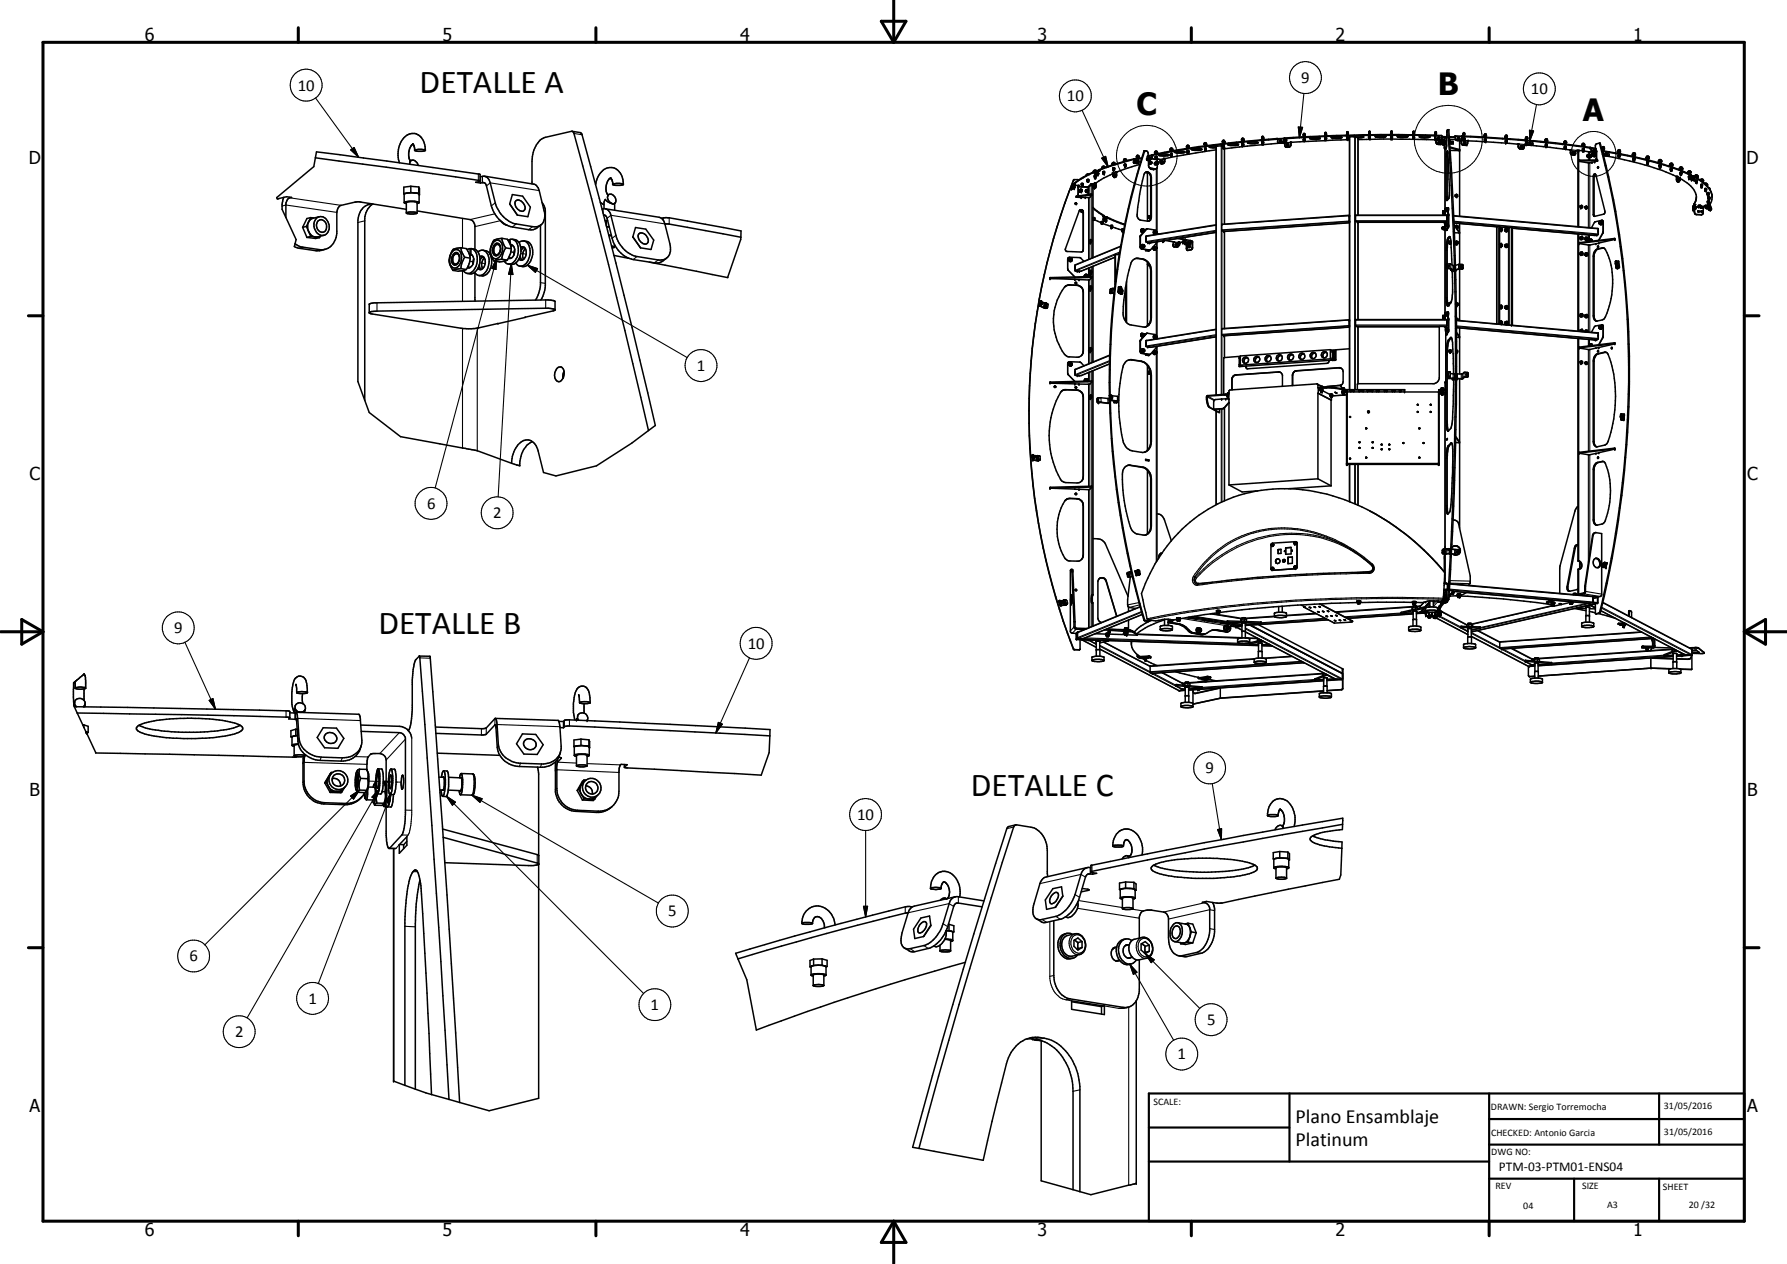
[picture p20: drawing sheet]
<svg xmlns="http://www.w3.org/2000/svg" width="420mm" height="297mm" viewBox="0 0 420 297" stroke-linecap="round" stroke-linejoin="round" font-family="sans-serif">
<defs><g id="words">
<g font-size="7.9">
<text x="98.7" y="21.9">DETALLE A</text>
<text x="89" y="148.9">DETALLE B</text>
<text x="228.3" y="187.1">DETALLE C</text>
</g>
<g font-size="7.2">
<text x="338.1" y="22.4">B</text>
<text x="267.2" y="27.1">C</text>
<text x="372.2" y="28.5">A</text>
</g>
<g font-size="4.7">
<text x="304.6" y="263.9">Plano Ensamblaje</text>
<text x="304.6" y="269.3">Platinum</text>
</g>
<g font-size="4.2">
<text x="34" y="9.6">6</text>
<text x="104" y="9.6">5</text>
<text x="174" y="9.6">4</text>
<text x="244" y="9.6">3</text>
<text x="314" y="9.6">2</text>
<text x="384" y="9.6">1</text>
<text x="6.8" y="38.7">D</text>
<text x="410.6" y="38.7">D</text>
<text x="7" y="112.9">C</text>
<text x="410.8" y="112.9">C</text>
<text x="7" y="187.1">B</text>
<text x="410.8" y="187.1">B</text>
<text x="7" y="261.4">A</text>
<text x="410.8" y="261.4">A</text>
<text x="34" y="290.4">6</text>
<text x="104" y="290.4">5</text>
<text x="174" y="290.4">4</text>
<text x="244" y="290.4">3</text>
<text x="314" y="290.4">2</text>
<text x="384" y="290.4">1</text>
</g>
<g font-size="3.9">
<text x="70" y="21.3">10</text>
<text x="250.9" y="23.8">10</text>
<text x="305.9" y="19.5">9</text>
<text x="359.9" y="22.2">10</text>
<text x="163.8" y="87.2">1</text>
<text x="100.4" y="119.6">6</text>
<text x="115.9" y="121.8">2</text>
<text x="41" y="148.8">9</text>
<text x="175.8" y="152.4">10</text>
<text x="283.4" y="181.7">9</text>
<text x="201.5" y="192.7">10</text>
<text x="157.1" y="215.3">5</text>
<text x="44.6" y="225.9">6</text>
<text x="72.5" y="235.9">1</text>
<text x="153" y="237.4">1</text>
<text x="55.3" y="243.7">2</text>
<text x="283.8" y="240.9">5</text>
<text x="276.8" y="249">1</text>
</g>
<text font-size="3.1" x="352.4" y="275.2">PTM-03-PTM01-ENS04</text>
<g font-size="2.4">
<text x="271.2" y="259.7">SCALE:</text>
<text x="350.6" y="260.8">DRAWN: Sergio Torremocha</text>
<text x="391.2" y="260.6">31/05/2016</text>
<text x="350.6" y="267">CHECKED: Antonio Garcia</text>
<text x="391.2" y="266.7">31/05/2016</text>
<text x="350.6" y="271.4">DWG NO:</text>
<text x="351.6" y="279.3">REV</text>
<text x="372" y="279.4">SIZE</text>
<text x="391" y="279.6">SHEET</text>
<text x="358.1" y="284.1">04</text>
<text x="377.9" y="283.8">A3</text>
<text x="397.1" y="283.8">20 /32</text>
</g>
</g></defs>
<g fill="none" stroke="#000" stroke-width=".24">
<path d="M339.2 33.4h.2M339.5 33.4h.2h-.2M339.8 33.4h.1M373.6 36.7h.1M373.8 36.7h.1M373.9 36.7h.1M374.6 36.4l.1 .1M374.8 36.5h.1M120.1 59.2l.9 .1M120.3 59.2l.7 .2M122.4 59.6l.6 .1M123 59.6l.6 .1"/>
<path d="M254.2 44.7l-.1 .1M255.6 44.8v.1M110.5 61.3l.8 .2M110.6 61.5l.7 .1M112.8 61.8l.6 .1M113.4 61.8l.6 .1M86.7 183.6h2.4M90.1 183.7h1.7M90.1 183.7l2 .1M93.1 183.8h.3M93.1 183.8h1.1"/>
<circle cx="269.6" cy="36.6" r="7.1"/>
<circle cx="340.5" cy="32.8" r="8"/>
<circle cx="374.7" cy="36.2" r="5.3"/>
</g>
<g fill="none" stroke="#000" stroke-width=".25">
<path d="M74.2 23l10.1 14M82.5 35.2l.8-.5 1 2.3zM134.9 31.4l2 .3M254.4 25.9l6.2 13.3M258.4 39.9v.1M259 37.2l1-.5 .6 2.5zM266.6 37.3v.2l1.1-.2M266.7 37.3h.1M266.7 38.3l.1 .1M267 38.2l.2 .1M267.5 37.7l.1 .1M267.8 37.1v.2"/>
<path d="M269 35.5h.1M269.8 37.6l.1 .1M270 37.7v1.3M270 39l.4 .5M270.1 38.9l-.1 .1M270.1 37.5l.1 .1M270.4 39.5h.1M270.5 39.5h-.1M270.5 38.4l.2 .1M270.6 37l.1 .1M270.6 38l-.1 .4M270.7 37.2l1 .1"/>
<path d="M270.7 37.4l1.4 .2M270.8 36.6l-1 .2M270.9 36.9v.1M270.9 36.4v.2M271 36.4v.1M271.3 39.7h.1M271.3 39.7h.4M271.9 39.7v14.5M271.9 37.4h.3M272.1 38.4l.1 .1M272.1 38.4v-.3h.2l.1 .2-.2 .2M272.1 38.1v.3"/>
<path d="M272.2 38.5h.1M273.1 38.5h.1M273.4 38.4h.1M273.6 37.2l-.9 .3M273.8 37.8l.1 .1M273.9 37.4l-1.1 .2M286 34.3v58.5M287.1 34.3v58.4M287.3 34.3v18.4M287.9 34.6v18.1M300.2 32.6v.1M300.3 32.6v.1"/>
<path d="M300.4 32.7h1.5M300.8 33.6v.1M301.2 33.6l.1 .1M301.8 33.1v.1M301.9 32.6h.1M301.9 32.5v.1M302 33.5v.1M302.1 32.4v.2M302.5 34.6h.1M303 34.5l.1 .1M303.4 33.4l-1.4 .1M303.5 34v.1"/>
<path d="M303.5 33.6l-1.4 .1M305.3 29.8l1 .1-.8 2.5zM306.6 22l-1.1 10.4M317.4 32.2v59.4M318.5 32.1v59.5M318.7 32.1v59.5M319.3 32.4v18.1M337.2 31.7v.2M337.5 31.9h.1M337.5 32h1.5M337.5 31.8v.1M337.5 32.4v.1"/>
<path d="M337.6 33h1.5M337.6 33.4h.1M337.7 32.8h.1M338.1 32.9h-.1M338.1 33.9v.1M338.5 32.9h.1M338.6 34h.1M338.9 32.8l.3 .1M339.3 33.8h.1M339.3 33.6v.2M339.7 35h.1M339.8 35v14"/>
<path d="M339.8 35h.1M339.9 34.9h.1M339.9 32.3l-.5 .5M339.9 34.9l-.1 .1M340 34.7h.1M340 36.8h.3M340.1 32.4l-.5 .5M340.1 34.1h.1M340.2 32.4l-.1 2.3M340.2 35.6h.1M340.3 35.5h.1M340.4 30.5h.2"/>
<path d="M341.3 33.7h.1M341.4 33.4l-.1 .3M341.4 33.5l-.1 .2M341.6 33.2v.5M341.8 32.2v.1M342 32.2v.1M342.2 32.1h.1M342.2 31.9v.2M342.2 32.6h.1M342.7 33v.1M343.1 35.1v.2M343.2 33v.1"/>
<path d="M343.6 32.9h.1M343.6 33.1l1.5 .1M343.6 32.9l.5 .1M343.6 33.6h.1M343.7 32.9h.1M343.7 32.1l-1.5 .1M343.8 32v.1M343.9 32v.1M344.1 34.1h.1M344.3 33h.8M344.6 34.1l-.1 .1M345.2 33v.1"/>
<path d="M356.9 34l1.5 .1M356.9 34.5h.1M357.1 33.8h.1M357.1 33.8l1.4 .2M357.5 35h-.1M357.9 35v.1M358.5 34h.1M358.7 32.9v.2M358.8 32.9l.1 .2M358.9 33.2h1.4M359.1 33.6l-.1 .1M359.6 34l-.1 .1"/>
<path d="M359.6 30.6l1 .2-.9 2.4zM360 34.1v.1M360.4 33.1v.1M360.5 33.1v.1M361.3 24.6l-1.6 8.6M369.2 35.4l1.3 .2M369.2 35.8h.1M369.4 35.2h.1M369.4 35.2l1.2 .1M369.6 36.4h.1M370.1 36.4h-.1M371.2 35.7l-.2 .1"/>
<path d="M371.4 37.6v.2M373.5 35.7v.7M373.5 36.9v.7M373.5 38.3v15.2M373.8 38.3v15.2M373.8 34.6v.2M373.9 34.7l.1 .1M374 34.9l1.2 .1M374.2 35.6l-.6 .1M374.2 35.3l-.1 .1M374.3 35.7l-.6 .2M374.7 35.8l-.1 .1"/>
<path d="M375.1 35.9h-.1M375.3 37.2h.1M375.4 37.6v.2M376.1 33.7h.1M376.8 35.6h.1M376.8 35.4v.2M376.8 35.7l1.4 .1M377.1 36.1l-.1 .1M377.6 36.6h-.1M378.1 36.7h-.1M378.2 35.7h.1M378.3 35.7v.1"/>
<path d="M66.3 48.4l.9-.2 12 1.7M68.1 46.3v.2l12.1 1.8M71.2 58.1l-.9 .2M75.2 58.7l-.9 .2M85.8 51.9l-1.7 .4M108.7 51.3v7M112.5 40.9v1.5M113.4 41.4v1.5l.5 .1M114.4 43.7l.9-.7 11.5 1.8M116.4 50.2l-5.9 1.4M116.4 47.7l-.9 .7M117.7 51.9l-6 1.4"/>
<path d="M121.4 52.6l-.9 .7M125.2 53.3l-.9 .7M141.8 49.1v1.1M141.9 50.5l.4 .1M142.7 51.3l.9-.7 12.7 2M144.8 55.3l-.9 .7M155.9 51.2v.5M157.3 51.2v1.5M251.9 44.4l.2 .1M252 44.3l.2 .1M252.3 43.8h.1M252.4 42.3h.1"/>
<path d="M252.6 43.3l-.4 .3M252.6 43.1v.1M252.8 43.2h.1M252.8 43.2l-.3 .2M253.1 46.1v.2M253.5 43.8l2.4 .1M253.5 44l2.4 .1M253.5 45.6v.1M253.7 43.6h.1M254.7 49.8h.1M254.7 58.7v.1M255.9 43.9v1.8"/>
<path d="M255.9 46.4v14.6M256.2 43.7v2M256.2 46.4v10.2M256.2 57.2v3.6M256.4 45.6v.2M256.7 43.7h.3M257.3 44.2h.2M257.4 42.9l-.3 .3M257.5 44.2h.1M257.5 41.2l.1 .1M257.6 43.6h.1M257.7 40.2v.1"/>
<path d="M257.7 43.1l-.5 .3M257.7 41.1l.1 .1M258.1 40.6h.1M258.3 40.2l-.8 .2v-.2M258.5 40l-.1 .1M259.4 50.8h.1M259.4 50.8l.1 .1M259.6 51l.6 .3M259.6 51.4h.1M259.6 50.7v.1M259.9 52h-.2M259.9 52.1h.1"/>
<path d="M260.2 51v.1M260.3 51v.2M262 41.7h.2M262.2 59.9l-9.3 3.8M262.2 41.6h.1M262.2 59.9h.1M262.3 40.4l-.6 .3M262.4 41h.1M262.5 40.6l-.7 .2M263.2 59.5l-.8 .3M263.3 59.2l-10.5 4.3M263.5 58l-10.7 4.4"/>
<path d="M268 55.7h.1M268.1 55.4h.2M268.1 57.9l-.1 .1M268.5 58.5h-.1M268.7 57.5v.5l.3 .1M268.8 54l-.1 .2 .2 .2M268.8 57.5h-.1M269.4 53.9h.2M269.6 40.4h.2M269.9 40.4l-.2 .1M270.3 58.8h-.1M270.5 51.1h.2"/>
<path d="M270.5 41.7h.2M271.6 54.4h.3v.4h-.3zM271.6 58.1v.2l.1 .2M271.7 54.3a.34 .34 0 0 0-.2 .4 .34 .34 0 0 0 .4 .2M271.9 57.2v.8M271.9 58.5v20.3M275.8 57.4l.1 .1M275.9 56.9l1.1 .2M276.1 56.9l.9 .1M276.1 56.8v.1M278.7 56.4h.1M278.7 56.2v.2"/>
<path d="M278.7 56.4v.1M278.8 56.6l1.2 .2M278.8 57h.1M279.1 57.6h.1M279.3 58.8h.1M279.6 57.6l-.1 .1M280 58.7h.1M280.2 56.8h-.2M280.3 56.9l-.3 .1M280.3 58.1h.1M285.9 53l-16.5 2.6M285.9 54.6l-15.4 2.5"/>
<path d="M285.9 54.1l-16.5 2.7M285.9 54.3l-16.3 2.6M287.3 54.2v23M287.9 54.4v22.8M317.2 51.9l-29.9 2.1M317.2 50.7l-29.9 2.1M317.3 50.7h.1M317.3 50.9h.1M317.3 51h.1M317.3 52.1l-30 2M317.3 52.3l-29.6 2.1M318.7 51.9h21.5"/>
<path d="M318.7 50.7h21.5M318.8 52h21.4M319.2 52.2h20.7M319.3 52.2v22.9M339.2 49.7v.5M339.2 50.2h.1M339.3 50.2h.1M339.3 49.7l-.1 .5M339.3 49.6v.6M339.4 53.8h.1M339.4 53.4h.1M339.8 53.1v.2"/>
<path d="M339.8 54v19.6M339.9 52.6v.6zM339.9 52.6v.5M340 53.9h.1M340 58.8h.3M340 46.2h.3M340.1 49h.1M340.1 49.4h.1M340.4 53.5h.2M340.4 50.3h.2M340.4 55.9h.3M340.5 50.7h.1"/>
<path d="M340.5 52.9h.1M340.7 55.6h.2M341.8 50.8l34 3M341.8 52l34 3M341.9 52.4l10 .9M341.9 52.2l10.5 .9M343.1 54.5v.2M351.9 53.3v22.8M352.4 53.1l.2 .1M352.6 53.1l2.7 .2M354.7 53.5v22.9M355 53.5v22.9"/>
<path d="M355.4 53.4h.2M355.6 53.6l19.3 1.7M355.6 53.4l20.1 1.8M371.3 57v.2M373.5 55.2v1.6M373.5 57.6v20.4M373.7 56.4l.1 .3M373.8 57.6v20.5M374.6 41.4l.2 .1M374.6 50.4l.2 .1M375.6 58.5h.1M376.2 52.1v.3l-.1 .1"/>
<path d="M376.7 58.3h.2M376.8 51.8l.2 .3-.1 2.7M376.8 54.8h.1M376.9 54.4h.1M376.9 52.2h.1M376.9 54.8l-.9 1.6M379.5 56v.2M394.2 41.7l.6 .2M394.2 42.1h.1M394.3 42.7h.2M394.5 41.4l.5 .3M394.5 42.8h.2"/>
<path d="M397.5 41.2v.1M397.5 41.1v.1M397.6 41.4l.6 .2v-.2M397.9 41.8h-.1M398.1 41.4h.1M398.1 49.4h.2M398.2 49.3h.1M398.2 42.3l-.1 .1M398.3 48.7h.1M398.3 47.9v.1M398.4 42.4l-.1 .1M398.4 49.9v.1"/>
<path d="M398.4 48.3l-.4 .3M398.4 48.6h1M398.6 48.4h.1M398.6 48.1l-.2 .2M398.7 48.7l1.2 .1M398.9 50.4h.1M399.8 48.6h.1M400 50.5h.1M400.3 48.8h.2M400.4 48.6h.1M401.9 48.1l-.3 .3M402.1 48.2l-.4 .3"/>
<path d="M402.3 49.4h-.2M402.3 48.7h-.1M402.4 49.2l-.2 .1M88.6 71.2v1.9M108.7 63.6v7.2M108.7 77.2v28.1M112.2 77.1v28.8M116.7 60.8l-.1 2.5-1-.2zM116.7 60.8l-14.4 53.9M120.2 62l.4 2.5-1-.1zM120.2 62l-3.1 54.8M124 62.3l2.4 .8-.5 .9z"/>
<path d="M124 62.3l37.6 21.7M127.1 66.4l1.1 .2M128.3 70.5v1.9M149.8 60.3l-.9 .7M154.8 61.1l-1 .7M244.5 71.8h.2M244.6 71.4l.2 .1M244.6 70.8l-.2 1.1h.2M244.6 71.8l-.1 .1M244.8 71h.1M245.5 71.2l-.3 1.1M245.6 71.2l-.2 1.1"/>
<path d="M245.7 72l.2 .1M245.8 71.3v.2h.2M245.9 72.4h.1M247 65.2v.2M251.2 63.5h.1M251.2 60.6l-.2 .2 .2 2.7M251.2 63.5l1.5 1.6M251.4 67h.1M251.6 60.8v.3h.3M253.2 67v.1M254.7 68.5v.1M255.3 64.6v.3h.3"/>
<path d="M255.9 65.8v19.7M256.2 62.9v.9M256.2 64.6v.4M256.2 65.7v1.8M256.2 68.3v13.7M256.6 65v.2M261.1 68.9l.1 .1M261.6 67.8l-.2 1 .2 .1M261.8 67.8l-.1 1.1M262.2 60.5l-8.1 3.3M262.8 68.6h.2M263 68.6h.1"/>
<path d="M263 67.4l-.1 1.1h.1M263.2 68.5v.4h-.2M263.3 68.4l.1 .1M263.3 68.5l-.1 .5M263.5 68.1h.1M263.5 68.7l.1 .2M263.6 67.6h.1M263.6 69.1h.1M263.6 68.9l.2-.1-.1-.2-.2 .1 .2 .3M263.6 68.6v.1M263.8 68l-.1 .3M264.6 67.6v7.9"/>
<path d="M267.6 60.7h-.1M268.3 79.9h-.2M268.8 60.9h-.2M268.8 78.5l-.1 .2 .2 .2M269.6 78.4h-.2M270.5 63.7h.2M270.7 74.7h-.2M271.6 78.9v.5M271.6 78.9h.3v.5M271.6 78.9v.4M271.6 79.3l.1 .1M271.7 78.8l-.1 .1"/>
<path d="M271.7 79.4l.2 .1M285.9 79.2l-15.4 2.4M285.9 78.9l-16.3 2.5M285.9 77.5l-16.5 2.6M285.9 78.7l-16.5 2.6M287.3 78.7v14M287.9 78.9v5.1M317.2 75.2l-29.9 2.1M317.2 76.5l-29.9 2.1M317.3 75.2h.1M317.3 75.5h.1M317.3 76.9l-29.6 2"/>
<path d="M317.3 76.6l-30 2.1M318.7 76.4h21.5M318.7 75.2h21.5M318.8 76.6h21.4M319.2 76.8h19.2M319.3 76.8v13.4M339.2 74.2h.1M339.2 74.7h.1M339.2 74.2v.5M339.2 74.2l.1 .6M339.3 74.1v.6M339.7 76.8h.2"/>
<path d="M339.9 77.1v.6zM339.9 77.7h.1M339.9 77.1v.6M340 78.4l.1 .1M340 69.9h.3M340.1 73.5h.1M340.1 62.3v.1M340.1 62.8h.1M340.1 73.9v.1M340.4 78h.2M340.4 63l-.1 .1M340.4 74.8h.2"/>
<path d="M340.5 75.2h.1M340.5 77.4l.1 .1M340.6 79.9h.2M340.9 62v1.1M341 79.3h.2M341.1 62.1l.1 1-.2 .1M341.3 63.3h.1M341.3 63.3l-.1 .2M341.5 63.7h.2M341.6 63.5h.1M341.7 62.4v1l-.1 .1M342.3 63.6h.1"/>
<path d="M342.3 63.4v.2M342.4 75.4l33.4 3M342.5 77l32.4 2.9M342.5 76.8l33.2 2.9M342.5 76.6l33.3 2.9M342.9 62.1l.2 1.1M343.1 79v.2M343.2 62.1v1.1M343.7 63.2h.1M352.4 76.1l.2 .1M352.4 76h.2M355.4 76.4h.1"/>
<path d="M355.4 76.3h.2M373.5 79.8v1.5M374.6 60.2h.2M374.6 74.2h.2M376.2 76.7h.1M376.2 76.7l-.1 .4M376.8 76.3l.2 .3-.1 2.8M376.8 79.3l.1 .1M376.9 79h.1M376.9 76.7l.1 .1M376.9 79.4l-.9 1.6M379.9 61.6h-.1"/>
<path d="M379.9 62l-.1 .1M380.1 62.7v.2M380.2 63l.1 .1M380.2 62.4h-.1M380.5 61.4l.1 1-.1 .1M380.5 62.5l.2 .4M380.6 62.5h.1M380.6 62.5v.4l.2-.1M247 89.8v.2M250.6 91.6h.1M251 85.5h.1M251.2 85.2l-.2 .2 .2 2.7"/>
<path d="M251.2 88.1l1.5 1.5M251.2 88.1h.1M251.6 85.4l-.1 .2h.4M253.2 91.7h.1M254.7 82.5h.1M254.7 93.2h.1M255.3 89.2v.3h.3M255.9 90.3v24M256.2 82.8v2.6M256.2 87.4v2.1M256.2 90.3v2.8M256.2 93.8v20.5"/>
<path d="M256.6 89.5v.2M258.1 94.6l.2 .1M258.3 93.5v1.1h.2M258.9 93.5v1l-.1 .1M260.5 93.6v1.1l-.1 .1M260.8 93.6v1.1h.1M260.9 84.8l-8.1 3.3M260.9 85l-8 3.2M260.9 85.5l-6.8 2.8M260.9 92.9v1.1h.2M260.9 83.6l-8.1 3.3M261.1 94l-.1 .1"/>
<path d="M261.1 93.9l.2 .1M261.3 93.6h.1M261.3 93.1h.1M262 94.2l.2 .3h-.1M262.5 94.4l.1 .1M262.5 94.6h-.1M262.6 94.3l.2 .1M262.7 93.1v1.1l-.1 .1M262.7 94.4l-.1 .1M266.2 84.5l-.1 .1M268 82.5h.1M268.1 80.2l-.1 .1"/>
<path d="M268.4 84.9h-.1M268.5 83l-.1 .1M268.7 82.1v.4l.3 .2M268.8 82.1h.2a.26 .26 0 0 1 .1 .3 .26 .26 0 0 1-.3 .1zM268.8 82l-.1 .1M270.2 83.3h.1M270.7 88.2h-.2M271.6 82.6v.2l.1 .2M271.9 81.7v.9M271.9 83.1v49M283.7 93.3l1.7 .8M283.7 93.5h.1"/>
<path d="M284 93l1.6 1M284.4 95.8h.1M286 96.6v22M287.1 96.1v21.9M287.3 96.1v21.8M287.5 96v.1M287.8 92.7v.1M287.8 95.8l.1 .1M287.9 95.8v21.9M288.6 93h.1M288.8 93.3h-.1M288.9 94.7h.1"/>
<path d="M288.9 93.3h-.1M289 92.3l-.4 .1M289.6 89.2h.1M289.6 91.4l.1 .1M290.6 88.1h.1M291.5 84.3l.1 .1M291.5 84.4h.1M291.6 84.5h.1M291.6 83.9l-.2 .2 .1 .2M291.6 85.5l-.2 .3 .3 .1M291.8 85.9h-.3M292.9 86.2h.1"/>
<path d="M300.6 87.4h.1M303.9 88.2h.1M303.9 90.5h.1M304.8 87.1l.1 .1M309.9 90.5l.6 .3M310.5 91.5h.1M310.5 90.8h.5M310.6 91.8h.3M311 90.8h.1M311.1 91.1l-.2 .1M311.6 91.1v.1M311.9 90.8h.2"/>
<path d="M312.7 92.7h.1M312.9 93h.1M313.3 84.1l.3-.1 .1 .2-.2 .2-.2-.1zM313.3 82.8h.2M313.4 83h.1M313.4 84.5h.1M313.6 82.8l.1-.2-.2-.2-.2 .1v.3M313.6 84v.3M313.6 82.5v.3h-.3M313.6 84.4l-.3 .1M313.8 84.5h.1M313.8 82.9h.1"/>
<path d="M313.8 84v.1M313.8 82.5h.1M313.8 84.1h.1M314 91.1v.2M314.9 86.4h.1M315.2 90.6h.1M315.6 91.3h.5M315.6 91.9v.2M315.7 92.2h.3M315.8 91.4v.2M316 91.9v.2M316.5 91.6v.5"/>
<path d="M316.6 92.8l-3.7 .2M316.6 91.7h.1M316.8 91.6h.1M316.8 92.1h13.4M317.4 97.9v.2M330.1 91.6h.1M330.2 92.1h-13.4v16.9M338.2 92.1v16.9M338.3 91.7h.1M338.4 92.6h.6M338.4 91.6v.5M338.9 91.3h.5"/>
<path d="M338.9 91.9v.2M338.9 91.6v.1M339 92.2h.2M339.2 92.2h.1M339.2 92.6h.7M339.3 91.9v.2M339.6 91.6v.1M339.7 91.6h.1M339.8 89.9h.1M339.8 91.4h.1M339.8 92.6v36.5M340 83.4h.3"/>
<path d="M340 98.9h.3M340.1 87.6l-.1 .1M340.1 88.1l-.1 .1M340.3 88.4v.1M340.4 88.5v.4h.2M340.6 88.4v.1M340.6 87.4v1M340.8 88.5h.1M340.8 88.5h.2M340.8 88.7l-.1 .2M341.7 87.8l-.1 1.1M341.7 89.1h.2"/>
<path d="M341.8 89h.1M341.8 89h.2M342.6 89h.1M342.7 87.9v1.1M343.6 87.9v1.1M343.8 87.9v1h.2M344.2 87.5v1.1h.2M344.6 87.5v1.1M344.9 88.6h.1M371.3 81.6v.1M373.5 82.1v23.9M373.7 80.9l.1 .4"/>
<path d="M373.8 82.1v23.9M374.6 84.8l.2 .1M375.6 83.1l.1 .1M377.3 82.8h.2M379.5 80.6v.2M381 97.5h.1M381.1 98h-.1M381.2 98.3h.1M381.3 98.7h.1M381.3 98.4h.1M381.3 98.4l-.1 .1M381.8 97.3l-.1 1.1 .1 .2"/>
<path d="M381.9 97.4l-.1 1.1-.1-.1M381.9 97.5l-.1 1.1h-.1M121.5 109.3h.7M242.7 107l.1 1.1h.1M242.9 107.9h.1M242.9 107.1h.1M242.9 107.6h.1M242.9 108l-.1 .1M243.6 107.1l.1 1.1M243.7 107.1v1.1h-.2M243.9 107.2h.1M243.9 107.2l.1 .2"/>
<path d="M244 107.9l.1 .1M244.1 107.3l-.1 .1M244.3 108.2h.1M247 114.5v.2M251.5 117.1h.1M253.2 117.2h.1M254.7 112.1h.1M254.7 118.7h.1M255.9 115.1v32.4M256.2 115v32.4M256.6 114.3v.2M265.6 109.3h.2"/>
<path d="M268.8 109.8l-.2 .1M270.7 112.6h-.2M270.7 103.7l-.2 .1M316.6 109.1h.1M316.6 109h.1M316.6 108.9h.1M316.8 109.1h21.4M316.9 108.9v.1M317.4 107.7v.2M317.4 109.1v8.8M318.5 109.1v9.3M318.7 109.1v9.4"/>
<path d="M319.3 109.1v9.6M338.1 108.9v.1M338.3 109.1h.1M338.3 109h.1M338.3 108.9h.1M340 107.7h.3M340 118.8h.3M340.4 104.8h.3M341.2 104.1h.1M343.1 103.8v.2M371.3 106.3v.2M373.5 106.8v25.4"/>
<path d="M373.8 106.8v23.1M374.6 103.8h.2M374.6 110.4h.2M375.6 108.7h.1M376.6 108.5h.2M379.5 105.3v.2M252 134.4h.3M254.7 130.5h.1M260.1 136.4l-.1 .1M265.2 134.5l-.1 .1M265.6 134.5h-.1l.2 1.1M265.7 134.5h.1"/>
<path d="M265.7 134.5l.3 1M267 134.2h.1M267 134.2h-.1M267.1 134.2h-.2l.3 1.1M267.2 134.1h.1M267.2 134.1l-.2 .1M267.4 134.1h-.1M267.6 134h.1M267.6 134l.2 .2-.1 .2M267.7 134h-.1M267.7 134.3l-.1 .1M267.8 134.7l.1 .1-.1 .2"/>
<path d="M267.8 134.8h-.1M270.5 123.6h.2M280.6 135.4l.3 .2M280.6 135.4a1.3 1.3 0 0 0 .9 2.1M280.7 136.4h.4M280.7 136.4l.3 .5 .5 .4M280.8 136.4h.1M280.9 135.6l-.2 .8M280.9 135.6h.1M281 135.6l.3 .2M281 135.6l-.3 .8M281.1 136.4l.2 .5 .5 .2"/>
<path d="M281.3 135.8l-.2 .6M281.6 137.3h.1M281.6 137.3l-.1 .2M281.8 137.1h.1M281.8 137.1l-.1 .2M281.8 137.2h-.1M284.6 136.9l-2.8 .2M299.1 133.5h.1v.2l-.2-.1zM299.1 127.9h.1v.2l-.2-.1zM299.2 134h.1M299.3 127.8l.1 .4-.4 .1M299.3 133.4l.1 .4-.4 .1"/>
<path d="M304.4 127.6h.2l-.2 .2zM304.4 133.1l.2 .1-.2 .1zM304.6 133.6h.1M304.6 127.4l.1 .3-.3 .2M304.6 133l.1 .3-.3 .2M305 127.6v.1M305 133.2v.1M315.4 127.8a28.3 28.3 0 0 0-15.3-3.5 24.6 24.6 0 0 0-19.2 11.3M316 128.1a29.4 29.4 0 0 0-33 5.6l-2 1.9M321.9 134.5h.1M321.9 134.5v.2M322 134.3v.2l.1-.2"/>
<path d="M322 134.3h.1M322 134.3l-3.6 .2M322.5 133a.77 .77 0 0 1 .2 .8 .77 .77 0 0 1-.6 .5M322.5 133a28.2 28.2 0 0 0-36.2-1.6l-3.1 2.5-1.9 1.9M322.6 132.8l-.1 .2M322.6 132.5a1.25 1.25 0 0 1 .5 1.3 1.25 1.25 0 0 1-1 .9l-11 .3-13 .8-16.6 1.7M322.6 132.5l-.1 .2M322.6 132.5a34.6 34.6 0 0 0-15.2-7.9 25.9 25.9 0 0 0-18.1 2.6 25.5 25.5 0 0 0-8.7 8.2M322.7 133.5h.2M339.1 129.8h.1M339.1 129.3l.1 .1M339.4 129.1h.1"/>
<path d="M339.5 138.6h.7l-.7 .8M339.5 138.4h.8M339.5 137.2h.8M339.8 130.2v6.9M339.9 139.7l-.2 .6M340 129.1h.1M340 129.1v1.1M340.1 129.1h.1v1.1M340.1 139.2l-.7 .8M340.1 138.9l-.7 .8M340.6 128.9l.2 .1M340.6 136.8h.3"/>
<path d="M340.7 129h.1M340.7 129h.1l-.1 1.1M340.8 138.6l33.6 3M340.8 138.4l33.7 3.1M340.8 139.8l.8-.9 32 2.9M340.9 137.3l33.6 3M340.9 137l4.7 .2M340.9 136.4l4.8 .2M341.7 139.3h.1M342.1 129.2l-.1 1M342.3 129.2h.1M342.3 129.2l-.1 1.1"/>
<path d="M342.8 129.2h.1M368.5 137.8h.1M369.9 139.5h.7M370.2 128.8l.2 .1M372.4 139.3v.3l3.9 .6M372.6 139l4 .6M374.6 125.9h-.2M374.6 122.2h.2M376.8 133h.1M376.9 132.5h.1M377 140h.2M377.1 132.2h.2"/>
<path d="M377.3 132.2h.1M377.6 132.3h.1M377.6 132.2v.1M377.6 132.2l.2 .1-.2 1.1 .2-1.1h-.2M377.6 132.2h.2M377.7 132.3l-.2 1.1M43.5 150.9l7.2 15.8M98.7 154.6l2.5 .1M176.2 154.6l-7.9 17.7M249 141.3l.4 1M249.3 141.4h-.1M249.5 142.2l-.2 .1"/>
<path d="M249.5 141.8l-.2 .1M249.5 142.2h-.1M249.8 141.1l.3 1.1h-.1M249.9 141.1l.3 1.1M250.2 141.1l.1 .2M250.4 141.8l.2 .1M250.8 142h.1M251 148.8h.1M252.4 152.5v.1M252.6 152.7h-.1M252.8 147.4h-.3l-.8 .9M253 147.6v.3l-.9 .9"/>
<path d="M253.1 148.9h.2M253.1 150.3l42.8 1.4M253.1 150.1h.1M253.1 149h.2M253.3 148.7h.1M253.3 149.9h.1M253.3 150l42.6 1.5M253.7 152.7h.1M254.4 150.4l3.4 1.7M255.1 149.9l36.5 1.3M255.8 150.4l2 1M256.4 150.4h.1"/>
<path d="M258.6 151.8l19.4 10.3 .7-.1M258.6 152.5l18.7 9.8 1.4-.1M258.6 151.6l11.8 6.3 35.6-2.5M259.4 150.9l11 5.7 24.5-1.7M260.2 149.4h.1M260.4 150.5h.1M260.6 149.4h.1M264.4 147.7h.7M264.5 149.1h.1M264.6 148h.4M264.9 149.1h.1M265.5 148v.2"/>
<path d="M267.4 149.1l24.2 .9M267.4 154.2l.1-.1 .5 .6M267.8 141.6l-2.7 .6M267.9 142.2l-2.4 .5M268 141.8l-.1 .1M268 142.7l-14.7 6M268.3 154.5h.1M268.4 143.7l-15.1 6.2M268.4 143.9l-14.9 6.1M268.5 154.5v.1M268.6 144.4l-13.9 5.7M269.1 145.7l-.1 .1"/>
<path d="M269.3 145.8l-.2 .1M269.4 154.8v.1M269.4 154.8l-.3 .1M269.9 154.4v.1M270 154.2v.1M270.2 146h-.2M270.3 154.2v.1M270.5 154.3v.2M271.2 158.2l5.2 2.8M273.1 158.1l5 2.6h.5M274.6 146.2h.2M275.3 145.6l.4 .3"/>
<path d="M275.4 145.6l.3 .2 .2-.1M276.8 145.8h.6M276.8 145.8h.1M277.1 146.6l-.3 .1M277.4 145.8h.1M277.9 145.3l11.4 1.9M278.8 145.2l10.7 1.7M279.3 145.1v.1M279.5 148l-.3 .1M280.7 148.7l-.3 .1M280.8 144.8l7.7 1.2M281.1 145.4h.1"/>
<path d="M281.7 159.2h.1M281.9 159.3v.1l.9 .2M282 147.7h.3l.1 .3-.1 .4-.4-.3zM282 147.6l-.2 .5 .2 .4h.2M282.6 149.1h-.2M282.7 159.4v.1M282.9 159.4v.1M283.2 145.7v.1M283.3 159.7h.3M283.7 159v.1M284 159.3h.1M284.1 159v.1"/>
<path d="M284.6 144.3l7.4 1.2M284.6 159v.2M284.9 146h.1M286.1 144.1h.7M286.2 148l-.3 .1M286.5 144l-.3 .1h.5M286.6 144l.1 .1M287 146.3h.1M288.4 147.2l.3-.1 .3 .3-.1 .4-.2 .1-.3-.2zM288.5 147.1a.45 .45 0 0 0-.2 .5 .45 .45 0 0 0 .4 .4M288.6 148.4l-.4 .1M288.7 145.9v.3"/>
<path d="M288.8 146.6h.1M289.3 147.1l1.3 .2 1.4 .7M289.6 146.9l2.4 .5M289.8 146.4v.3M290 146.8l1.9 .3M290 146.5l2 .3M291.9 147.1h.1M291.9 147.1l.1 .1M292.8 148.5l21.1 11.1-1.9 .1M292.8 147.8l22.7 11.9-3.5 .2M292.8 147.6l22.9 12M292.8 151.2l1 .1"/>
<path d="M293.6 150l2.3 .1M293.9 151v.3M293.9 146.9l21.8 11.5M296.4 146.2v.2M296.5 150.5v.2M296.7 151.7l2.3 .1M296.7 151.5l1.9 .1M297 150.7h.1M298.4 151.4v.1M299.7 144.9l-6.9 .5M303.9 154.3l-6.4 .4M306.1 155.5l-35.6 2.5"/>
<path d="M306.6 155.7l-35.7 2.5M306.6 142.6l.1 .1M306.7 142.7l7.1 3.7M309.1 159.7l-26.5 1.8M309.1 159.6v.2M309.5 144.3l-7 .4M311.1 158.4l-31.6 2.2M311.2 159.7l-31.7 2.2M311.2 160l-31.7 2.2M311.5 145.3l-15 1M311.8 145.5l-19 1.3M311.9 158.5v.2"/>
<path d="M312.1 158.6v.1M312.2 145.7l-19.4 1.3M313.6 159.4v.1M315.7 157.2v.1M318 145.9v.1M319.2 141.7l.6 .1h-.6M319.2 141.8h.1M319.4 141.7l-.2 .1M319.6 141.7h.2M319.8 141.7h.1M329.4 144.1l-13.3 .8M329.5 143.9v.2"/>
<path d="M332.2 141.9h.6M332.2 142h.1M332.3 142.7l-18.2 1.2M332.3 144l-15.9 1.1M332.3 144.3l-15.4 1M332.3 142h.5M332.8 142h.1M334.4 143.5l-.4 .4-1 .1M334.4 143.3v.3M334.5 142.7v.3M334.8 141.5l-.9 1-.9 .1M335.2 144.7h.1"/>
<path d="M335.2 143.9l-2.2 .3M335.2 143.9v.8M335.2 143.9h.1M335.3 144.5l-.1 .2M335.4 143.8v.9M335.6 143.8h.1M335.9 145.2h.5M336.1 142.3v.2M336.2 141.3l-1.5 1.6M336.4 144.6h.3M336.7 143.9v.8l.1-.4M336.8 143.9v.2"/>
<path d="M336.8 143.9v.8M337.2 145.3h.5M337.6 144.8h.5M337.7 141.2l-.7 .8M337.7 145.2l7.4 3.9M337.9 143.9l.5 .1M338.1 141.3l-1.1 1.2M338.1 141.3v.2l.1-.2M338.2 144.8l6.9 3.7M338.3 141.3l-.1 .2M338.5 142.3l.5 .1M338.5 143.6l6.4 3.3"/>
<path d="M338.5 144.8l4.9 2.5M338.9 143.6v.1M339 141.8h.5M339.3 140.8a347.9 347.9 0 0 0-27.5 .2 273.5 273.5 0 0 0-33.3 3.1l-8.6 1.6M339.4 140.2h.1M339.4 140.2h.3M339.7 140.6l-14.8-.2a308.4 308.4 0 0 0-50.2 4l-5 1M339.9 140.5v.2M340.1 141.1h.3M340.3 140.9h.3M340.4 140.8h.2M342.8 140.1h.1"/>
<path d="M343.2 140.1h.1M343.7 147.2v.2M345.1 148.3h.1M345.9 148.6l6.7 3.5M345.9 148.8l14.3 7.5h.7M345.9 149.5l13.5 7.1 1.5-.1M347.3 148.2l5.3 2.8 33.5-2.4M347.8 147.3v.3M353.3 152.5l5.3 2.8M355.3 152.4l4.9 2.6 .6-.1M358.8 155.2v.2M359.7 159h.1"/>
<path d="M364.3 141.1v.2M364.7 155.7v.3M364.9 142.1h.1M365.2 142.4l-19.3 4.4M365.3 142.1h.1M369.2 141.8h.1M369.6 141.8h.1M370.9 142.8v.1M373.2 141.8l-25.2 5.7M373.5 142.2v.1M373.9 142.2l1.2 .6M373.9 142.2v.1"/>
<path d="M374.5 140.3h.1M374.5 141.5h.1M374.6 140.3h.1M374.6 141.6l-28.7 6.5M374.8 142l.3 .2M375.1 141.9h.1M375.2 144.2l.2 .1M375.6 140.4l-1 .2M375.6 141.8l-29.7 6.7M375.6 140.5l-1 .2M375.6 141.6h-.1M376 144.1h.2"/>
<path d="M376.1 143.9h.2M376.4 143.5l19.7 10.3-1.9 .2M376.5 142.9l21.2 11.1-3.5 .2M376.6 142.7l21.2 11.1M376.8 141.6l21 11.1M380.6 146.5v.1M381.1 146.7h.1M381.3 146.7h.1M381.6 147h.1M381.6 147h.3M381.9 147h.1M382.9 143.8h.2"/>
<path d="M386 152v.1M386.1 151.9v.2M386.4 151.8v.2M386.7 152.1h.1M387.1 152.5h.3M388.1 152.8v.1M388.1 154.6v2.4M388.1 157h.1M388.1 152.1h.1M388.2 157h.1M388.2 149.7l-35.6 2.5M388.2 152.7v.2"/>
<path d="M388.2 154.6v2.4M388.3 152.1h.1M388.3 149.8l-35.7 2.5M388.7 150l-35.6 2.5M388.8 151.9l-.1 .4M389.1 151.7l-.2 .1M391.3 154l-26.5 1.8M391.3 153.8v.3M393.2 152.7l-31.6 2.2M393.4 154l-31.8 2.2M393.4 154.3l-31.8 2.2M394.1 152.8v.2"/>
<path d="M394.3 152.9v.1M395.8 153.7v.1M396.9 154.9h.1M397.7 157.3v.1M398.4 152.2v.1M399.2 153.3v.1M399.4 152.3v.1M400.7 153.3v.1M49.2 164.6l.9-.4 .6 2.5zM67.3 167v1.5M69.5 167.4l.1 1.5M70.3 173.5l-.2 .7"/>
<path d="M71.2 179.5l.3-.3 14.8 .4M71.8 177.3v.1M75.5 177.9l-.2 .8M80.5 178.1l-.3 .8M83.5 177.8l3.1 .1M84.7 169.3l-14.7-.5-.2 .8M93.9 172.2l-4.6 4.9M95.3 173.7l-4.5 4.9M96.8 173.4v18.1a10.2 10.2 0 0 1-.9 4.8M113.2 171.2v1.5M114.3 171.1v1.5M116.4 168.9v1.4h.1"/>
<path d="M117.2 174.9l-.3 .8M122.4 179.4l-.3 .7M127.3 179.5l-.2 .8M131.1 178.7v.4l4.4 .2M131.6 170.8l-14.7-.5-.3 .8M132 178.1v.1M132.7 169.3v1.5M133.9 169.2v1.4M138 179.5l7.9 .2M146.8 179.7v.6M168.9 169.8l.9 .4-1.5 2.1zM276.6 160.9v.2"/>
<path d="M280.6 165.4h.1M281 162.9v.1M282.6 161.4v.3M286.9 161.7v2.4M286.9 164.1h.1M287 161.7v2.4M315.4 162.1h.1M315.7 161.8h.1M71.5 183.6l-.3 .3M76.4 188.6l-.3 .3M81.4 188.8l-.3 .3M82.4 187.1l2.1-1.4-1.4 2.1z"/>
<path d="M84.5 185.7l-36.3 36.3M88 185l.2 1.8-.3 1.2M89.2 185.4l-.9 2.4-.9-.5zM89.2 185.4l-31.1 53.8M91.6 199.3h1.5M92 186.2l-.4 2.5-.9-.4zM92 186.2l-17.2 44.9M92.6 199.4v54.7M93.1 199.3l-.1 .1M93.9 198.5h.1M93.9 198.5l-.8 .8M94.5 196.2l1.4 .1"/>
<path d="M95.3 190.4h1.5M95.9 196.3l-.2 .3M105 187.1l2.1 1.4-.7 .7zM105 187.1l46.3 46.4M108.4 182.8h.1M108.4 182.8l.2 .5v1.4l-.2 1.1h-.2a5.6 5.6 0 0 0 .2-3zM110.9 186.9l2.5 .8-.6 .9zM110.9 186.9l43.9 25.3M111.1 181.9a7 7 0 0 1 .1 4.3l-.3 .7M130.9 180.9l14.6 .6M130.9 185.3l-.3 .3M135.8 190.4l-.3 .3"/>
<path d="M140.7 190.6l-.4 .3M203.5 195.2v20.3M238.3 194.4l-1.6 .3M285 184.1l2.2 13.2M286.3 194.9l.9-.2v2.6zM95.2 217.7l2.5 .1M97.1 204.9h1.1M97.3 204.6h.7M126.3 200.8v2M203 213h1l-.5 2.5zM212.8 213.1v1.5M214.3 213.1v.2"/>
<path d="M221.7 217.1l1.1 .7M224.2 213l-1-.7-9.7 2.2M225.3 210.7v1.5l-.6 .1M245 216.1l1.1 .6M246.8 216.6v13.4a5.2 5.2 0 0 0 3.8 4.9M248.2 215.3l1.1 .7M252.7 219.5a2.54 2.54 0 0 0-.7 3.9 1.73 1.73 0 0 0 1.8 .9M252.8 210.2l1 .7M253.3 213.4l14.6 2.4M253.6 211.6l10.3 1.7M255.2 206.1l-1-.6-9.7 2.1M255.8 209v.3"/>
<path d="M256.3 203.9v1.5l-.6 .1M256.7 203.3v1.5M266.2 213.7l2.6 .4M283.3 211.9v.2l-9.7 2.2M284.4 218.2l1.2 .2M285.6 214l-1.2-.2-9.7 2.2M214 222.9l1.1 .7M217.2 222.2l1.1 .7M247.8 229.2l-1 .2M250.6 234.9l1.4 .3M251.6 234.7l-1 .2M252.3 220.1a1.71 1.71 0 0 1 2.7 1.3 1.71 1.71 0 0 1-.1 1.9 1.71 1.71 0 0 1-1.8 .6 2.59 2.59 0 0 1-.8-3.8z"/>
<path d="M259.7 236.4l3.4 .6M259.7 236.4h.1M264.1 236.7l-1 .3M264.2 236.9l-1.1 .1M265.4 236.6v41.9M265.6 226.6l1.7 1.9-.8 .5zM265.6 226.6l10.4 17.9M267.9 221.1a1.66 1.66 0 0 1 1.9-.4 1.66 1.66 0 0 1 1 1.5 1.71 1.71 0 0 1-.1 1.9 1.71 1.71 0 0 1-1.9 .6 2.63 2.63 0 0 1-.9-3.6zM268.5 220.3a2.69 2.69 0 0 0-1.4 2.5 2.69 2.69 0 0 0 1.7 2.3l.9 .1M269.3 224.1l2.1 1.5-.7 .6zM269.3 224.1l12.8 12.9M277.9 224.6l1.2 .2"/>
<path d="M281.2 223.9l1.2 .1M244.6 243.8l-1.6 .4M245.5 244l-1.6 .3M253.9 256.1l-1.6 .4"/>
<circle cx="306.9" cy="18.2" r="3.8"/>
<circle cx="72" cy="20" r="3.8"/>
<circle cx="252.8" cy="22.5" r="3.8"/>
<circle cx="270.6" cy="38.2" r=".2"/>
<circle cx="361.9" cy="20.9" r="3.8"/>
<circle cx="268.9" cy="57.8" r=".25"/>
<circle cx="164.8" cy="85.9" r="3.8"/>
<circle cx="101.3" cy="118.3" r="3.8"/>
<circle cx="116.9" cy="120.5" r="3.7"/>
<circle cx="41.9" cy="147.5" r="3.7"/>
<circle cx="177.8" cy="151.2" r="3.7"/>
<circle cx="203.5" cy="191.4" r="3.8"/>
<circle cx="284.4" cy="180.5" r="3.7"/>
<circle cx="158.1" cy="214.1" r="3.8"/>
<circle cx="45.5" cy="224.7" r="3.8"/>
<circle cx="73.5" cy="234.6" r="3.7"/>
<circle cx="154" cy="236.1" r="3.7"/>
<circle cx="284.8" cy="239.6" r="3.8"/>
<circle cx="56.2" cy="242.4" r="3.8"/>
<circle cx="277.9" cy="247.7" r="3.8"/>
</g>
<g fill="none" stroke="#000" stroke-width=".35">
<path d="M74.2 37.1l32.9 4.5 5.8 .9M96.3 38.6v-.5a.87 .87 0 0 1 .9-.5 .87 .87 0 0 1 .8 .6l.3 .7M96.5 37.8h.1M96.5 37.7v.1M96.6 37.7l-.1 .1M97.1 33.8l.3 .7 .1 .8M97.1 33.8l-.8 1-.2 1.1 .1 1.2 .3 .7M97.5 35.3l.9-.2 1.4 .1 .2 .1M97.5 35.3l.7 .3h1.1l.7-.3M100 35.3a3.7 3.7 0 0 0-2.5-3.9 3.5 3.5 0 0 0-3.6 2.9 6.4 6.4 0 0 0 0 4M134.5 30.9l.4 .3a1678.2 1678.2 0 0 1 17.6 70M134.5 30.9l-6.2 1.4a5.3 5.3 0 0 0-3.2 5.1v5.8"/>
<path d="M134.5 30.9l2.2 .4a1527.6 1527.6 0 0 1 17.4 68.7l-1.6 1.2M258.3 40l-.6 .2M258.4 39.9l-.5 1-.2 .2-.3 .1M259.1 39.5h.2M259.7 39.4l-.3-.1v.2M259.9 39.3l-.5-.3-.3 .3v.2h.2M261.5 38.6h.2M261.7 39.6h.1M261.7 38.6l.1-.2 .2 .2M261.7 39.6v.2M261.7 39.8v.2M261.8 39.8h.1"/>
<path d="M261.8 39.8h-.1M261.8 39.5h.1M261.8 39.5l-.1 .1M261.8 39.4v.1M261.8 39.4l-.1 .2M261.8 39.4h.1M261.9 39.8h.1M261.9 39.4v.1M261.9 39.5l.1 .1M261.9 39.4l.2 .2M262 39.8v.2h-.2M262 39.6h.1"/>
<path d="M262 39.6v.2M262.1 39.6h-.1M262.3 38.5l-.5-.4-.4 .5M264.1 37.7a.4 .4 0 0 1 .5-.4 .4 .4 0 0 1 .4 .5M264.2 37.7v.1M264.4 38.9h.3M264.4 38.7h.3M264.4 37.7l-.1 .1M264.4 37.6h.2l.1 .2M264.4 37.6l-.2 .1M264.4 38.6v.4M264.4 37.6h.1"/>
<path d="M264.4 38.6v.1M264.4 38.9v.3h.3M264.4 38.6h.2M264.4 39.2h.3M264.6 38.6v.1M264.6 38.6l.1 .3M264.7 38.9v.3M266.6 37.5h.1M266.6 37.5l-8.2 2.5M266.7 37.3l-.1 .2M266.9 37.7l.2 .1-.1 .2zM267 37.6l.2-.1v.3l-.4 .3v-.3z"/>
<path d="M267.2 36.9h.2M267.2 36.8l.1-.2 .2-.1 .4 .3v.3M267.2 36.8v.1M267.2 36.9h.1M267.4 38.2l-.6 .2-.2-.1M267.4 38.4h.3M267.5 36.7h.1M267.5 36.7l-.1 .2M267.5 37.9v.2M267.5 38.1h.2M267.5 36.7l.1 .4-.2 .1M267.5 37.9h.2"/>
<path d="M267.5 38.1l-.2 .2M267.5 37.9l-.1 .3M267.6 38.1h.1M267.6 37.9l.1-.1v.1M267.7 37.9h.1M267.7 38.1h.1M267.7 37.9v.5h-.3v-.2M267.8 37.1l-5.6 1.5-3.8 1.3v.1M267.8 36.7h.1M267.8 37.1l-.2 .2a1 1 0 0 1-1 1l-.1-.2 .1-.6M267.8 37.1l.6 .1M268 38.7l-5.8 1.7 .2 .1v.7l-.1 .3-.3 .2"/>
<path d="M268.4 37.3h-.6l-.3 .6M269.2 35.4l.7 .3v.9M269.2 35.4h-.2a161.1 161.1 0 0 0-6.8 30.8M269.2 35.4a174.7 174.7 0 0 0-8.2 57.5M269.8 36.7l-.1 .9M269.8 36.7h.1M270 37l.2 .1-.1 .2zM270.1 37.6v1.5l.1 .3 1.5 .3M270.2 38v.4l.4 .1M270.3 38.1l.4-.1 .1 .1-.1 .4h-.3M270.3 38.4l.1 .1M270.3 37.1v-.2h-.2l-.2 .5 .2-.1"/>
<path d="M270.3 38.1l-.1 .1M270.3 37.1l-.2 .2M270.5 39.5l.8 .2v.2l-.8-.1zM270.5 39.6l.7 .1M270.6 38l-.3 .1 .1 .4M270.6 38.1l.1 .1M270.7 37.2l-.3 .4M270.7 38.2v.1M270.7 38.3l-.1 .1M270.8 38.1h-.3l.2 .3M270.8 36.9l.1 .1h-.2M270.8 38.1l-.1 .3"/>
<path d="M270.8 38.1l-.1 .1M270.9 36.4l-1.1 .3M271 36.4l.1 .2h-.3l-.3 .9-.6 .2-.2-.1M271 36.4l-.3 .2a1 1 0 0 1-1 1M271 36.5v.1M271.2 39.7h.1M271.2 39.7v.2M271.4 38.4l.1 .2h.1M271.6 38.3v.3M271.6 38.3l-.2 .1M271.6 38.3h-.1M271.6 38.6l.1 .1"/>
<path d="M271.7 35.9h.1M271.7 36.2h.2M271.7 38.5h.1M271.7 35.9l.1-.2 .1 .2-.1 .3M271.7 38.3v.2M271.7 38.7h.2M271.7 38.1l-.1 .2 .1 .4M271.7 38.1h.2M271.7 38.1l-.1 .2M271.7 35.9h-.2v-.2a.39 .39 0 0 1 .5-.1 .39 .39 0 0 1 .1 .5M271.7 39.7h.1M271.7 37.4h.2"/>
<path d="M271.8 38.5h.1M271.8 36.7v.2M271.8 36.7l-.2 .1v.3h.4M271.8 36.7h.2M271.8 36.9h-.2h.4M271.8 36.9h.1M271.9 38.2l.2-.1h.3l-.1 .4-.2 .1M271.9 38.2l-.2 .1M271.9 38.2l-.1 .1M271.9 38.2l.2 .4M271.9 38.7h.1M271.9 37.1v.3"/>
<path d="M272 36.7l-.1 .2M272 37.1h-.3v.3h.2M272 36.7v.4M272 38.6l-.1 .1M272 39.5l.1 15.5M272 39.5l-.3 .2M272.1 38.6l-.1 .9M272.1 38.2l.1 .1M272.2 38.3l.1 .1M272.3 38.2h-.2l.2 .2M272.3 38.2v.2M272.3 38.2l-.1 .1"/>
<path d="M272.4 36.4l1.5-.2 .7 .1 .3 .2-1.7 .2zM272.4 36.4l1.2 .1 1.2-.1M272.7 37.5h-.6v.6M272.7 37.5h.1M272.7 37.5l.1 .7 .2 .3M272.9 37.9l.1 .2M273 37.8l-.1 .1M273 37.8l.1 .1-.2 .2M273 38.1l.1 .1M273 37.7l.1 .2-.1 .2M273 37.7l-.2 .2M273 37.7l.2 .1"/>
<path d="M273.1 38.2h.1M273.2 37.7h.1M273.3 37.7v.4M273.3 38.1h.1M273.3 38.1l-.2 .1M273.3 37.8v.1M273.3 38.1v.1M273.3 37.7l.2 .3M273.3 38.2h-.2M273.3 37.9v.2M273.3 37.9l.2 .1M273.5 38l-.2 .2"/>
<path d="M273.8 37.3a.83 .83 0 0 1 0 .8 .83 .83 0 0 1-.8 .4M275.1 35.2h.3M275.2 36.4h.1M275.2 36.2h.4M275.2 34.9l-.1 .3M275.3 36.2h-.1M275.3 34.8l.4 .1v.5M275.3 34.8l-.1 .1M275.3 36.4h-.1M275.4 35.2v-.1l.1 .3-.2 .1M275.4 36l-.2 .1 .1 .6M275.4 36v.2"/>
<path d="M275.4 36l.2 .1M275.5 35.4v.1M275.5 36.4h-.2M275.5 36.6l-.2 .1M275.5 36.4h.1M275.5 36.4v.3h-.2M275.6 36.1l-.1 .3M275.6 36.2h.1M275.6 36.1v.1M276.1 35.8h.1M276.2 35.7l.4 .1 1.9-.1M278.6 35.7l-.1 .2-.8 .1-1.5-.2"/>
<path d="M278.6 35.7l-1.2-.2-1.1 .1-.2 .2M279 34.5a.32 .32 0 0 1 .2-.4 .32 .32 0 0 1 .4 .4v.3M279 34.5h.2M279.2 36h.2M279.2 35.7v.3M279.3 34.4v.4M279.3 35.3v.2M279.3 35.3l.2 .1-.1 .4M279.3 35.5h.1M279.3 35.5l-.2 .1M279.3 35.3l-.2 .1v.3M279.3 34.4l-.1 .1"/>
<path d="M279.3 34.8h.1M279.3 34.5h.1M279.3 35.5l.2 .1zM279.3 34.8l-.2 .1M279.4 35.7v.3M279.5 35.7l-.3 .1M280.1 35.1l1-.2a1.54 1.54 0 0 1 1.5 .3l-1.7 .1zM280.2 35.1l.4 .1 1.9-.1M283.1 33.9l.1-.3h.3l.2 .6M283.1 33.9h.2M283.2 35.2h.1M283.2 34.9l.4 .1"/>
<path d="M283.3 35.4h.2M283.3 33.9l.1-.1v.4M283.4 34.8v.1M283.4 34.8h-.2l.1 .6M283.4 35.1h-.1M283.4 34.8h.1M283.4 34.2l-.2 .1M283.4 35.1h.1h-.3M283.4 34.2v.1M283.5 33.9v.1M283.5 34.8v.6M283.5 34.8h.1"/>
<path d="M284.4 34.5l1.5 .1M285.9 35.2l-12.3 2 .2 .1-.1 .8-.7 .4M286.3 34.3h-1.2l-.8 .2 .2 .2 1.4 .1M287.4 33.4l.3-.1v.4M287.4 33.4l.1-.4h.4l.1 .7M287.5 34.4l-.2-.1-1.4 .1v58.4M287.5 34.4h.1M287.6 34.2h.3l-.1 .6h-.2v-.2M287.6 34.6h.3v18.1M287.6 34.2v.4M287.6 34.2l-.1 .2M287.6 34.8h.2"/>
<path d="M287.7 33.3l-.3 .1M287.7 34.2v.1M287.7 34.3l-.1 .1M287.7 34.3l.2 .1M287.7 33.6l-.1 .1M288.7 33.9l1.8-.1 .7 .2-.2 .2h-1.7l-.6-.2zM288.7 33.9l.8 .2 1.7-.2M291.9 32.9h.3M292 33.9h.1M292 33.7v.4M292 33.7h.3M292 33.9h.4"/>
<path d="M292 34.1h.4M292 33.7v.1M292.2 32.7v.2h-.3v-.2a.38 .38 0 0 1 .6-.1 .38 .38 0 0 1-.1 .6M292.2 33.1h.1M292.2 32.7v.1M292.2 32.8l.1 .5M292.3 33.1l-.3 .2M292.3 33.7h.1l-.1 .6h-.2l-.1-.2M292.3 33.7v.2M292.4 34.1h-.1M293.4 33.4l.6 .2 1.7-.2M293.4 33.4l.4-.1a2.42 2.42 0 0 1 2 .2l-.9 .3h-.8l-.7-.2z"/>
<path d="M296.7 32.1v.1M296.7 33.7h.3M296.7 32.2l-.1 .2M296.7 33.7h.1M296.7 33.4h.4M296.7 32.1l.2-.1 .2 .2v.6M296.7 33.3v.6h.3v-.2M296.7 33.3h.2M296.7 33.3h.1M296.8 33.7h.2M296.9 32.4h-.2h.2M296.9 32.4v.2"/>
<path d="M296.9 32.3v.1M296.9 33.3h.2v.4M296.9 33.3v.1M297 32.8l-.3-.1v.2M297 33.7h.1M300.4 32.8a217.8 217.8 0 0 0-29.4 3.7M300.4 32.6a216.4 216.4 0 0 0-29.4 3.8M300.4 32.6v.1M300.8 33.7l-12.9 1.3M300.9 33.1h.3l-.2 .2zM300.9 32.9h.3l.2 .2-.2 .3h-.3l-.1-.3zM301.9 32.5h.1"/>
<path d="M301.9 32.5a1 1 0 0 1-1.3 1.1l-.2-.3v-.6M301.9 32.5l-1.5 .1M302 33.6l-.2-.1h.2l.1 .8 .3 .3M302 33.6l-.6 .1M302 33.5v.1M302 32.7l-.2 .6-.4 .3-.7 .1-.3-.3M302 33h.1M302 32.8v.4M302 32.8h.3M302 33.2h.1M302 32.8h.1M302.1 33.2h.3"/>
<path d="M302.1 33.2h.1M302.3 32.8h.2v.4h-.5M302.3 32.8v.1M302.3 32.9h.1M302.3 32.9h-.1M302.3 34.5v.1M302.4 33.2h-.1M302.5 34.6h.1M302.5 32.9l-.5 .1M302.5 34.2l.3 .1M302.5 34.2l.1 .1M302.6 34.3h.3"/>
<path d="M302.7 33.8l.1 .1M302.7 34.3h-.1M302.8 34l-.1 .2M302.8 33.9h-.3v.3M302.8 33.9l.1 .1M302.8 34h-.3v.2h.2M302.8 33.9l-.1 .3M302.8 34.3h.1M302.9 33.9l.1 .2M302.9 34l.1 .1M302.9 34v.2M302.9 34.2l-.1 .1"/>
<path d="M303 34.1l-.1 .2M303.2 34.5l-.9 .1M303.5 33.4l-.1 .9-.4 .2M306.5 33h.1M306.5 31.7l.1 .3M306.6 33.2h.1M306.6 32.9l-.1 .3h.3l-.1-.3M306.6 32l.2 .1M306.6 32l-.1 .2M306.7 31.6v.1h-.3l.1-.3a.46 .46 0 0 1 .4 .3 .46 .46 0 0 1-.1 .5M306.7 32.6l.2 .2h-.4M306.7 32.6h-.2v.4"/>
<path d="M306.7 32.6v.2M306.7 32.9l-.2 .1M306.7 32.9l.1 .1M306.8 32.1v.1M306.8 33h.1M306.8 32.8v.2M308 32.4l.4-.1a2.42 2.42 0 0 1 2 .2l-.9 .3h-.8l-.7-.2zM308 32.4l.6 .2 1.7-.2M311.5 31.5h.1M311.6 32.8l.2-.1v.3h-.2M311.6 32.7l-.1 .1M311.6 32.4l-.1 .2h.4"/>
<path d="M311.6 32.4h.3v.3l-.4 .1M311.6 32.4v.6M311.6 31.2h-.1M311.6 31.5v.2M311.7 32.9h.1M311.7 32.9l-.1 .1M311.7 32.4v.1M311.7 31.5h-.2l.1-.4a.51 .51 0 0 1 .3 .8M311.7 31.5h-.1M311.7 32.9l.1 .1M311.8 31.3l-.1 .2M311.8 31.9h.1"/>
<path d="M311.8 31.9l-.2-.2v.2M311.8 31.9h-.1M313 32.3l1.1 .3 1.4-.3M313 32.3h.1M313.1 32.3a3.2 3.2 0 0 1 2.4 0M313.1 32.3l.7 .1 1.6-.1M313.1 32.3h-.1M315.5 32.3h.1M316.6 31.3h.3M316.6 32.6h.1M316.6 32.6h.4M316.6 31.3l.1-.3a.25 .25 0 0 1 .3 .1 .25 .25 0 0 1 0 .3l-.1 .3"/>
<path d="M316.7 32.2h.2M316.7 32.3l.3 .1M316.7 32.3l-.1 .1M316.7 32.2l-.1 .4M316.7 32.2v.1M316.7 32.6v.2h.2v-.2M316.8 31.6l-.1 .1M316.8 31.6h.1M316.8 31.4v.2M316.9 31.6v.1M316.9 32.2l.1 .4M316.9 31.1v.2"/>
<path d="M316.9 32.2v.1M316.9 31.6h.1M316.9 31.7h.1M317 32.6h-.1M317 31.6v.1M317 32.4h.1M317.3 32.8l-13.9 .6 .1 .6-.2 .5M318.2 32.1l.2-.1a2.9 2.9 0 0 1 2.2 .2l-1.4 .2M318.2 32.1h.1M319.3 32.8l6-.1 12.2 .1M320.6 32.1l-1.7 .2M321.8 32.5h.1"/>
<path d="M321.8 32.4h.3M321.8 32.1h.3M321.8 32.1v.2h.4M321.8 32.1v.6M321.8 32.7h.3M321.8 31.6h.1M321.9 32.4l-.1 .1M321.9 31.2h.2v.5M321.9 31v.2h.2v-.2l-.2-.1-.1 .8M322.1 32.1v.4M322.1 32.1v.2M322.1 32.4v.3h-.3"/>
<path d="M322.1 31.5h-.2v.2M322.1 30.9h.1M322.1 32.5h.1M323.3 32.1l.4-.2h1.5l.6 .2-1.4 .2zM323.4 32l.7 .2 1.7-.2M327 32.3h.1M327 32.4h.4M327.1 32.2h.2M327.1 31.5h.2M327.1 32l-.1 .4M327.1 32.2l-.1 .1M327.1 32.4v.3h.2v-.3"/>
<path d="M327.1 32v.2M327.1 32h.2M327.1 31.6h.1M327.2 32.2h-.2M327.3 32.2h.1M327.3 32v.2M327.3 32l.1 .3M327.3 31.2h.1M327.3 32.2l.1 .2M327.3 32.2l.1 .1M327.3 31.6l-.1-.8-.1 .8M327.3 31.2h-.2h.2"/>
<path d="M327.4 32.3h.1M328.6 32l.7 .2 1.7-.2M328.6 32l.1 .3h.6a1.91 1.91 0 0 0 1.7-.2v-.1M328.6 32l.7-.1 1.7 .1M332.2 32.3h.4M332.2 32.4v.1M332.2 32.4h.4M332.2 32.5h.1M332.3 32.1l-.1 .4M332.3 32.1v.2M332.3 32.4v.3h.2M332.3 32.1h.2"/>
<path d="M332.3 32.7h.2M332.3 31.5h.1l.1 .2M332.3 31.2h.2zM332.5 31.2v.3M332.5 32.1v.2M332.5 32.4v.3M332.5 32.1l.1 .4M332.5 31.2v-.3h-.2v.7M332.5 31.6v.1M332.6 32.5h-.1M333.7 32.2l1-.3 1.5 .2-1.1 .3zM333.7 32.1v.1"/>
<path d="M333.8 32.1l.7 .2 1.7-.2M337.3 31.8v.1M337.3 31.8l-4.2-.1a438.5 438.5 0 0 0-27 .5l-4.1 .2v.3M337.3 32.4h.1M337.3 31.9h-.1a274.1 274.1 0 0 0-22.9 .1l-12.3 .7M337.3 31.9l.2 .1M337.4 32.3v.3M337.4 32.6h.1M337.4 32.3h.1M337.4 32.3l-.1 .1M337.4 31.1v.7M337.4 32.6v.2h.3"/>
<path d="M337.4 31.7l.1 .1M337.4 31.1l.2-.2 .1 .4M337.5 31.8v.6l.3 .4 .9 .1 .3-.3M337.5 31.1v.2M337.5 32.2v.1M337.5 32.2l-.2 .2M337.5 32.2h.1M337.5 31.7l.1 .1M337.5 32l.2 .8 1 .1 .2-.1M337.5 31.8h1.5M337.5 31.3h.2M337.6 31.6h-.1v.4"/>
<path d="M337.6 32.8v.8l.4 .3M337.6 33.4l.3 .4M337.6 31.4l.1 .4M337.7 31.7l-.4 .1M337.7 32.8l-.1 .1M337.7 32.8h.1M338 33.9l.7 .1M338.1 32.2l.5 .2-.2 .2h-.3l-.1-.2zM338.1 32.3h.3v.2zM338.1 33.4l.3 .3M338.1 33.4l.2 .3M338.2 33.3l.1 .4"/>
<path d="M338.2 33.3l-.1 .1M338.3 33.7h.2M338.3 33.2h.1M338.3 33.2l-.1 .1M338.3 33.2l-.2 .2M338.3 33.4l.3-.1-.1 .2M338.3 33.4l.2 .1M338.3 33.2h.3l.1 .3M338.3 33.2v.3h.4M338.5 33.7h.1M338.6 33.5l-.1 .2M338.9 33.6h.2"/>
<path d="M338.9 33.6v.1M338.9 33.9h-.9M338.9 33.3h.1M338.9 33.7h.2M339 31.9v.8M339 31.8v.1M339 33.8l.3 .2M339 33.3l-.1-.1v.4M339 32.1h1l.2 .3M339 32.3h1M339 33.3l-.1 .2M339 33.3l.2 .1"/>
<path d="M339.1 33.8h.1M339.1 33.1l.1-.3h.3v1.2M339.1 33.6v.2M339.1 33.1h-.2v.6M339.1 33.1v.7M339.2 32.9h.1M339.2 33.6l-.3 .3M339.3 33.9l.2 .1M339.3 34h.2M339.3 33.5l.1 .1M339.3 33.4l-.2 .2M339.4 33.3h.1"/>
<path d="M339.4 33.3l-.1 .6M339.4 33.6h.1M339.5 33.7l-.1-.6-.1 .9M339.5 33.7h-.1M339.5 34h.1M339.6 34v1h.2M339.6 33.6l-.1 .3M339.6 33.4l.1 .3M339.6 34h.1M339.6 33.4h-.1M339.7 33.1l-.1 .9M339.7 33.3h.1"/>
<path d="M339.7 33.2l-.1 .2M339.7 33.1h.1v.6M339.7 33.7h.1M339.7 33.9l-.1 .1M339.7 33.1v.5M339.7 33.5v.1M339.8 33.7l-.2 .3M339.8 35v14.4M339.9 34.9h.1M340 33.3v.3v-.3M340 33.3h.1M340 32.3h.1"/>
<path d="M340 32.3v2.3l-.3 .4M340 34.9v.1M340.1 34.7l-.2 .4zM340.1 34.8l-.1 .1M340.3 35.5l-.3 1.3v9.4l.2 .9 .4-.4 .2-.7-.4-10.3M340.3 35.5h.1M340.3 35.5l.1 .2M340.4 35.7l-.1 .9v10.4M340.4 30.5l-.2 .5-.1 1.2M340.4 30.5l.7 10.4 .7 16.3a861.7 861.7 0 0 1-1.4 83.6l-.3 .3h.3l.2-.3M340.4 30.5h.1M340.4 30.5h.2"/>
<path d="M340.6 30.5h.1M340.6 30.5a731.7 731.7 0 0 1 1.9 58.5M340.8 32.3h1.2l.2-.2v.7l.2 .2 1 .1 .2-.2M340.8 32.8h1.5M340.8 33.3h.1M340.9 33.6h.1M340.9 34.5l2.2 .6M340.9 33.1l.1 .7h-.1v-.6M340.9 33.2v.4M340.9 33.2h.1M340.9 34.7l2.2 .6M340.9 35.3h2.3"/>
<path d="M341 33.6l.3 .1M341.1 33.3h.3v.4M341.4 33.2l.3 .1v.4h-.4M341.4 33.7h.1M341.4 33.7h-.1M342.2 31.9l-.2 .3-1.2-.1M342.2 31.9v.7l.3 .3 .7 .1 .4-.1M342.2 31.9l1.4 .1M342.8 32.3h.3l.2 .3-.2 .2h-.3l-.1-.3zM342.8 32.5h.3v.1h-.3zM343.1 35.3h.1M343.1 33.1l.1 17.7"/>
<path d="M343.1 35.1h.1M343.6 33.1h.1M343.6 32.9v.9l.3 .3M343.6 32l4.1 .1 11.1 .8M343.6 32.9v.8l.3 .4M343.7 32.9h-.1M343.7 32v.1M343.7 32.1v.1M343.7 32.1v.6M343.7 32.7l-.1 .2M343.7 32.2l5.9 .2 9.2 .7M343.7 32v.2"/>
<path d="M343.8 32h.1M343.9 34.1h.2M344.1 32.6h.1M344.1 32.8v.3h.2M344.1 32.8l-.1-.4h.4l-.1 .4M344.1 31.3h-.1M344.1 31.4v.1M344.1 31.5l.3 .1-.2-.4-.2 .2v.6M344.1 31.5l.1 .1M344.2 32.8h-.1M344.2 32.4v.2M344.2 33.8h.3"/>
<path d="M344.2 33.4v.4M344.2 33.4h.1M344.2 33.5v.2M344.2 33.7v.1M344.2 33.4l-.1 .3 .1 .1M344.2 31.8l-.1 .2M344.2 31.6v.2M344.2 32.8l.1 .3M344.2 32.6h.2zM344.2 33.4v.3M344.2 33.4l.3-.1 .1 .1v.3M344.2 33.7l.2 .1"/>
<path d="M344.2 33.8h.1M344.2 31.8l.1 .2M344.3 32.8h-.3M344.3 33.5l.2 .2M344.3 33v.1M344.3 33.4l.3 .2-.3 .1zM344.5 33.8h-.3M344.6 33.7l-.1 .1M344.8 34.1h-.7M344.9 34l-.8 .1M344.9 34l-.2 .1M345.2 33.1l-.1-.1v.7l-.2 .3"/>
<path d="M345.2 33.1l3.9 .2M345.2 33v.1M349.1 33.3h.2M349.1 32.2h.1M349.1 32.8l.3 .1M349.1 32.8l-.1 .1M349.2 33l-.1 .3M349.2 32l.2 .3M349.2 32.7v.1M349.2 32v.3M349.2 31.7v.3M349.2 31.8h.3"/>
<path d="M349.2 33l.1 .1M349.3 33.3l7.8 .5-.1 .8 .5 .4M349.3 33l.1 .1M349.3 33.1v.2M349.4 32.7h-.4v.4h.4M349.4 32.7v.4M349.4 32.9h.1M349.4 32.7h.1M349.5 31.8l-.1 .1M349.5 31.8l-.1-.3-.2-.1-.3 .4 .1 .4M353.9 33.2h.1M354 31.9h-.1"/>
<path d="M354 33.6h.2M354 33.1h.3M354 33.4v.3h.2v-.3M354 32.5v.1M354 33.1v.1M354 33.1l-.1 .1M354.1 32l.3 .1M354.1 32.4l.2 .2M354.1 33v.1M354.1 32.4v.2M354.1 32v.4M354.3 33v.4h-.3v-.2"/>
<path d="M354.3 33v.2M354.3 33h-.4v.2M354.4 32.1l-.2-.4-.2 .1-.1 .7M354.4 32.1v.1M357 33.8l.1 1 .3 .2h.5M357.5 34.5l.1 .3M357.5 34.5h.1M357.5 34.5l.1 .1M357.6 34.4v.2M357.6 34.6l.1 .1M357.6 34.6v.2M357.6 34.4l-.1 .1"/>
<path d="M357.7 34.3l-.1 .1M357.7 34.3l-.2 .2M357.7 34.4h.3l-.2 .2M357.7 34.5l.1 .1M357.7 34.4v.1M357.7 34.5h.1M357.8 34.2l.3 .3-.1 .2-.3-.1M357.8 34.2l-.2 .1M357.8 34.2l-.1 .4M358 34.7l-.4 .1M358.1 35l-.1 .1M358.5 34l1.7 .1"/>
<path d="M358.5 34h.1h-.1M358.5 34h.1M358.5 34l-.2 .8-.4 .3M358.7 33.8h.1M358.8 33.5h.1M358.8 33.1h-.2h.2M358.8 32.9h.1M358.8 32.3h-.1M358.8 33.8v.2h.3v-.2M358.8 34h.2M358.8 33.5h.2M358.8 33.1l.3 .7"/>
<path d="M358.8 32.9v.2M358.8 32.9l.1 .1a.97 .97 0 0 0 1.3 1.1M358.8 33.7v.1M358.8 32.9l1.5 .2M358.8 32.9v.1M358.9 32.8l-.1 .1M358.9 32.8l.2 .2M358.9 32.4h.1M358.9 33.4v.1M358.9 33.7l.2 .1M358.9 32.5l.3 .1M358.9 32.6h.3"/>
<path d="M358.9 32.4v.2M358.9 32.6v.2M359 33.4h-.3v.4M359 33.7l-.3 .1M359.1 33.8l.4 .3M359.2 32.6l-.1-.4h-.3l-.1 .7M359.6 33.4h.3l.1 .3-.1 .2-.3-.1-.2-.2zM359.6 33.5h.2v.2zM359.6 34.1l9.7 1.1M359.9 33.7h-.1M360.3 34l-.1 .1M360.3 33.1l.1 .7-.2 .3"/>
<path d="M360.3 33.1l5.4 .5 6.6 .8M360.4 33.2l-.1 .1M360.5 33.2l13.3 1.6M360.5 33.2h-.1M363.4 34.2h.3M363.4 34.2h.1M363.4 34.5h.2M363.4 34.2v.3M363.5 33.2l.2 .2M363.5 33.8l-.1 .1v.3M363.5 33.8v.2M363.5 33.8l.2 .1"/>
<path d="M363.6 33h.2l-.3-.1v.5M363.7 34.2v.3h-.3M363.7 34h.1M363.7 34.2h.1M363.7 34h-.3M363.7 33.9v.3M363.7 33.9h.1M363.9 33l-.1-.3-.3-.1-.2 .3v.4M367.8 34.5h.1M367.8 34.7h.4M367.8 34.7l.1 .1M367.9 35h.2"/>
<path d="M367.9 33.8h.1M368 33.7l-.1 .1M368 34.3l-.2 .1 .1 .6h.2M368 34.3v.2M368 33.7l.2 .2M368 34.3l.2 .1M368 33.4v.3M368 33.4l.3 .1M368 33.4h.1M368.1 34.5h.1M368.2 34.5h-.3M368.2 34.4v.3"/>
<path d="M368.2 34.4v.1M368.2 34.7l-.1 .3M368.2 33.3h.1M368.3 33.5h.1M368.3 33.5l-.1-.3-.3-.1-.2 .7M369.3 35.2l-.1 .8a.76 .76 0 0 0 1 .4M369.3 35.2h.1M369.4 35.2l-.1 .6 .3 .5M369.6 36.4h.6M369.7 35.9h.1M369.7 35.9l.1 .2M369.8 35.9l.1 .2"/>
<path d="M369.9 35.6v.5M369.9 36.1h.1M369.9 35.6l.1 .1M369.9 35.6l-.2 .3M369.9 35.7l-.1 .2M370 35.7l.1 .4h-.3M370.1 35.7l.1 .3-.2-.1zM370.1 35.6l-.2 .1M370.2 35.6l-.2 .1M370.2 35.6l.1 .5h-.5M370.2 36.1h-.2M371.3 37.7l4.3-.1v.2l-1.9 .5-2.4-.4z"/>
<path d="M371.3 35.3l-.3 .3v17.7M371.3 37.9h.1M371.4 35.3l-.2 .3v17.7M372.1 35.3h.3M372.1 35.3v-.4h.3v.4M372.1 35.6h.3M372.1 35.5l-1.5-.2-.1 .8-.3 .3M372.1 35.3v.3M372.2 34.3v.1M372.3 34.3h.1M372.3 34.3l.1 .1M372.3 35.1h-.2"/>
<path d="M372.3 35.1h.1M372.3 34.9v.2M372.3 34.4l1.6 .3M372.4 34.1h.2M372.4 35.5l1.3 .2v.7M372.4 35.3v.3M372.6 34.1l-.1-.3a.4 .4 0 0 0-.5 .1 .4 .4 0 0 0 0 .5M372.6 34.1h-.3v-.2l-.1 .4M373.2 36.7l.4 .1M373.2 36.5v.3l.3 .1M373.3 36.5l-.1 .2h.1M373.3 36.5l.1 .2"/>
<path d="M373.3 36.5v.2M373.3 36.4l.1 .1M373.3 36.4l-.1 .1M373.3 36.4l.3 .1M373.4 36.7h-.1M373.4 36.5v.2M373.4 36.7l-.1 .1M373.4 36.4l.1 .1M373.5 36.5v.1M373.5 36.9l.2 .1M373.5 36.7l-.1 .2M373.5 36.6v.1"/>
<path d="M373.5 36.6h.2M373.6 36.8h.1M373.6 36.5l.1 .2M373.6 36.5l.1 .1M373.7 36.6l-.2 .3M373.7 36.4l.1 .3-.2 .3M373.7 36.4l-.1 .2M373.7 36.4h-.1M373.7 36.7l-.1 .1M373.7 35.8v.1M373.7 37v.6M373.8 36.4v.1"/>
<path d="M373.8 36.6h.2M373.8 36.8l.1 .1M373.8 36.7l.1 .1M373.8 36.4h.2M373.8 34.8l.7 1.1M373.8 34.8h.1M373.8 36.5l.1 .2M373.9 36.9h.1M373.9 34.7v.1M373.9 36.7l-.2 .3M373.9 34.7l.2 .1a.98 .98 0 0 0 1.1 1.1l.1-.1M373.9 36.7v.2"/>
<path d="M373.9 34.7h.1M374 36.6l-.1 .3M374 36.6l-.1 .1M374 36.4l.1 .3-.2 .3M374 34.7l1.1 .1M374.1 36.4l.1 .3M374.1 36.6l.1 .1M374.2 36.7l-.1 .3h-.4M374.2 36.3l.1 .1M374.2 36.2l.2 .2M374.2 36.3l.1 .2M374.2 36.2l-.1 .2"/>
<path d="M374.2 36.2l.4 .1-.1 .4M374.2 36.3l.1 .2v-.1M374.2 36.3l.1 .3-.2-.2M374.2 36.7h.2M374.4 36.2l.1 .2M374.4 36.6l-.2 .1M374.4 36.6l.1 .1M374.4 35.8l.1 .1M374.5 36.4l-.1 .2M374.5 36.4h.1M374.5 36.7h-.1M374.6 36.2l.1 .3"/>
<path d="M374.6 36.6h.1M374.6 36.2h.2M374.6 36.2h.1M374.6 35.1l.5 .3-.1 .2-.4-.3zM374.6 36.2l.2 .1M374.7 36.5l-.1 .1M374.7 36.7l.1 .1M374.8 36.3l-.2 .4M374.8 35.2l.1 .3zM374.8 36.2v.1M374.8 36.3l.1 .1M374.8 36.4h.1"/>
<path d="M374.8 36.6l.1 .1M374.8 36.6h.1M374.8 36.2a.28 .28 0 0 1 .3 .3 .28 .28 0 0 1-.3 .3M374.8 36.6l-.1 .1h-.3M374.9 36.6v.1M374.9 36.2h.2v.4l-.3 .2M374.9 36.4l-.1 .2M374.9 36.4v.3M375.1 34.8l.3 .7M375.3 35.3v.5M375.3 35.8l-.8 .1M375.3 35.8l-.1 1.8"/>
<path d="M375.4 35.6l-.1 2M375.6 39.3l.2-.1v.3h-.2zM375.6 37.8l-4.3 .1M375.7 39.5h.1M376.1 33.7a214.5 214.5 0 0 1 5 82.7 170.6 170.6 0 0 1-5.1 27.7l-.9 .1v-2.3M376.1 33.7h.1M376.2 33.7l-1 .2-.1 .9M376.2 33.7l.8 2.6M376.2 33.7h.1M376.6 34.9l.3-.4 .3 .1v.3M376.7 35.3h.1M376.8 35.6l.2 .7 .3 .3"/>
<path d="M376.8 35.4l.2 .2a.98 .98 0 0 0 1.3 1M376.8 35.7h.1M376.8 35.4l1.3 .2 .1 .2M376.9 35.3h.1M376.9 35.3l-.1 .2M376.9 34.8v.3M376.9 35.1v.2M376.9 34.7l.1 .2M376.9 35.1l.1 .2M376.9 34.7v.1M377 36.3a217.2 217.2 0 0 1 3.9 83.1 205.9 205.9 0 0 1-4.7 24.7l-1 .1M377 36.3v.1"/>
<path d="M377 35.3h.1M377 34.9h.2M377 36.5l.3 .1M377 34.8h.2M377 34.8v.1M377 35.3v.2M377.3 36.6h1M377.5 35.9h.3l.1 .5h-.3zM377.6 36l.2 .3zM377.8 36.2h.1M377.9 36.7l8.8 2.1a38.3 38.3 0 0 1 7.4 2.6l.4 .1M378.2 35.7l5.8 1"/>
<path d="M378.2 35.8a82.6 82.6 0 0 1 19.3 5.4M378.2 35.8l.1 .8M380.5 36.6v.2M380.5 36.7h.3M380.5 36.7v.3M380.5 37h.1M380.6 36.7l-.1 .1M380.6 36.4l-.2 .2h.5M380.6 36.4h.2M380.6 36.4v.2M380.6 35.8l.2 .1-.1 .1M380.6 36l.2 .1"/>
<path d="M380.6 35.8v.2M380.8 37h-.3M380.8 35.6l-.1-.2-.1 .2v.2M380.8 35.6h.2l-.1-.3a.43 .43 0 0 0-.6 .2 .43 .43 0 0 0 .2 .6l.1-.1M380.8 35.6h.1M380.8 36.4v.2M380.8 36.7v.3h-.2M380.8 36.4v.4M380.8 36.6h.1M384 37.3h.1M384 37.3v.5h.3v-.3M384 36.7l7.2 2 5.6 2"/>
<path d="M384 37.3h.3M384.1 37.1l-.1 .2M384.1 37.1v.2M384.1 37.1h.2M384.2 36.7h-.2M384.2 36.5v.2M384.2 36.7h.1M384.2 36.5l.1 .2M384.2 37.3h.1M384.3 36.3l-.2-.1 .1 .3M384.3 37.1v.4M384.3 37.3h.1"/>
<path d="M384.3 36.7v.1M384.3 37.1v.2M384.3 36.3h.2zM384.3 37.5h-.3M384.3 37.5h.1M384.5 36.3a.43 .43 0 0 0-.4-.4 .43 .43 0 0 0-.4 .4 .43 .43 0 0 0 .3 .5v-.1M387.2 38.3h.4M387.3 38.5h.2M387.3 38.3v.2M387.3 37l.2 .1M387.3 37.9l-.1 .1 .1 .4M387.3 37.9h.2"/>
<path d="M387.3 38.3h.1M387.3 38.1h.1M387.3 37h.1M387.3 37.9v.2M387.3 37v.3M387.3 37.3h.1M387.4 37.3l.1 .2M387.5 37.5v.1M387.5 37.9v.6M387.5 37.9l.1 .2h-.4M387.5 37.5l-.2-.1v.1M387.5 37.1h.3"/>
<path d="M387.6 38.3l-.1 .1M387.6 37.1h.1M387.8 37.1l-.2-.4a.48 .48 0 0 0-.5 .2 .48 .48 0 0 0 0 .6h.1M387.8 37.1h-.1M390.1 39.1h.4M390.1 39.1l.1 .1M390.1 38.9v.2M390.2 39.1v.3h.2v-.3M390.2 38.7l-.1 .2h.4M390.2 38.7v.2M390.2 38.7h.2M390.3 38.3l-.1 .1"/>
<path d="M390.3 38.1l.1 .3M390.3 38.4h.1M390.3 38.3v.1M390.4 38.7l.1 .2M390.4 38.4h.1M390.4 38.7v.2M390.5 37.9l-.1-.1-.2 .1 .2 .5M390.5 37.9h.2M390.5 39.1l-.1 .1M390.5 37.9h.1M390.5 38.9v.2M390.5 38.9h.1"/>
<path d="M390.7 37.9h.1M390.7 37.9v-.2a.43 .43 0 0 0-.7-.1 .43 .43 0 0 0 0 .7M392.7 39.8v-.2h.4v.4M392.7 39.8h.1M392.8 40h.3M392.8 38.7l.3 .1M392.8 39.6l-.1 .2M392.8 38.7h.1M392.8 38.9v.1M392.8 39.2h.3M392.8 38.7v.2M392.8 39h.2l.1 .2"/>
<path d="M392.9 39l.1 .2M393.1 39.2h.1M393.1 39.6v.2M393.1 38.8h.2M393.1 39.8h.1M393.1 39.8h-.3v.2M393.3 38.8a.41 .41 0 0 0-.6-.4 .41 .41 0 0 0-.1 .7M395.3 39.9v.1M395.4 39.7l-.1-.2-.3 .2 .4 .4M395.4 39.7h.2M395.4 39.7h.2a.43 .43 0 0 0-.5-.5 .43 .43 0 0 0-.3 .7M66.7 46.4l-.3 1.3-.1 1.5 3.3 7.1-.2 1"/>
<path d="M69.4 57.3l-.2 .7 1.1 .3 4 .6h.8l1.3-.3M69.4 57.3l1.4 .7 4.8 .7 .8-.1M71.2 53.4l1 2.4M72 53.2l.9 1.7 .7 .6 .5 .2M72 53.2l-.8 .2M72.2 55.8l2 .2 .9-.2M72.5 52.2a3.1 3.1 0 0 0 .6 3.3M72.5 52.2l-.5 1M73.1 51.1l-.9 .3-1 2M73.1 55.5l1 .2M73.1 51.1l.7 .1M73.1 51.1l-.6 1.1"/>
<path d="M73.1 55.5l-.9 .3M74.1 55.7l1 .1M74.4 51.4a1.67 1.67 0 0 1 2.7 .8 1.96 1.96 0 0 1 .2 2.1 1.96 1.96 0 0 1-1.9 1 2.59 2.59 0 0 1-1-3.9zM74.7 52a1.33 1.33 0 0 1 1.6-.1 1.33 1.33 0 0 1 .5 1.6 1.13 1.13 0 0 1-1.1 1.1 1.13 1.13 0 0 1-1.2-1l-.1-.9zM75 50.9l-1.7 .5-.8 .8M75.3 55.5l-.2 .3M76.1 55.3l-2 .4M87.4 47.9a3.9 3.9 0 0 0-3.3 3.8v38l2.7 7.2 7.4 5.7 17.7 3.2 8.4 3.1M87.7 47.9l-.7 .5a4.4 4.4 0 0 0-1.2 3v42.7M94.9 45.5l.1 .1M95 45.6l.1 2.1 .4 .1M95.1 47.5a5.4 5.4 0 0 1 3.1-.1l.3 .1"/>
<path d="M95.5 49.2l-11-1.8-4.3 .9a1.74 1.74 0 0 0-1 1.6v5a4.1 4.1 0 0 1-2.8 3.7M95.5 50v-2.4l.9-.2h1.2l.5 .2v2.4M95.6 50l1.7-.2 .7 .3-1.6 .2-.7-.1zM95.8 45.4l-.8 .2M95.8 45.4l1.7-.1 1 .3M95.8 45.4l-.9 .1M96.6 45.3l1.9 .1M96.6 45.3l-.8 .1M96.6 43.8v1.5M96.6 43.8l-1.7 .2v1.5M96.6 43.8l1.9 .1M98.1 49.6l12.8 2.2 .4 .4 .4 .8v5.6"/>
<path d="M98.5 45.4v.2M98.5 43.9l.1 .4v1.5M98.5 43.9v1.5M98.5 45.6v2l-.4 .2M98.5 45.8h.1M98.5 45.6l.1 .2M106.3 59.2a1.15 1.15 0 0 1 1.3-.5 1.15 1.15 0 0 1 .8 1.1 2.37 2.37 0 0 1-1.6 3.2 2.37 2.37 0 0 1-.6-3.6zM106.8 59.6a.81 .81 0 0 1 .9-.1 .81 .81 0 0 1 .4 .8 1.44 1.44 0 0 1-1.3 2 1.75 1.75 0 0 1 0-2.7zM108.4 58.2a2.15 2.15 0 0 0-2.5 1.7 3.3 3.3 0 0 0 .6 3.6M108.4 58.2l.2 1.1 .7 1.2M108.4 58.2l1.2 .2 .8 1.4 .2 .9M110.4 59.7l.5 .2"/>
<path d="M110.5 58.4l.2 .1M110.5 58.4v1.3M110.5 58.4l-.7 .3M110.8 58.4l.9 .2M110.9 59.8v.1M110.9 59.9l-.4 .2M111.7 58.6a3.2 3.2 0 0 1 .7 4.3l-.6 .9a1.7 1.7 0 0 1-1.9 .5M112.4 59.2a1.47 1.47 0 0 1 1.5-.3 1.47 1.47 0 0 1 .9 1.3 3.4 3.4 0 0 1-2 4.6l-.5-.2-.7-.6M112.9 42.5l-.1-1.6-38.4-5.2-.6 3.5-8.7 7.2 .2 .3 2.1-.5 1.2 .2a1.45 1.45 0 0 0-1.4 1.5v3.2M112.9 41.5h.1M112.9 42.5l-1.1 .3 1.2 .2M113 43a.9 .9 0 0 1 1.2 .3l1.3 5.1a7.5 7.5 0 0 0 3.7 4.6"/>
<path d="M113 41.5v1.5M113.6 58.8a2.04 2.04 0 0 1 2 2.4 3.4 3.4 0 0 1-2.1 3.7l-.9-.2M113.9 41.4l12 2 .6 .7 .3 .7 1.1 4.7a2.81 2.81 0 0 1-1.6 3.8h-1.1l-3.8-.7a6.9 6.9 0 0 1-5-4.9l-1.1-4.7a1.68 1.68 0 0 0-2.3-1.5M116.2 56.8a1.14 1.14 0 0 1 1.2-.2 1.14 1.14 0 0 1 .7 1 2.64 2.64 0 0 1-1.5 3.2 2.01 2.01 0 0 1-1.1-2.9zM117.6 51.8l.8 .8 .9 .4M117.7 58.7a1.04 1.04 0 0 0-1.1-1.5 1.68 1.68 0 0 0 0 2.9 1.56 1.56 0 0 0 .6-2.7 1.33 1.33 0 0 0-1.1 1.1 1.33 1.33 0 0 0 .6 1.4l.6-.3 .3-.8M118 56a2.19 2.19 0 0 0-2.6 2 3.5 3.5 0 0 0 .8 3.3M118 56l.3 1.1 .6 1.2M118 56l1.3 .2 .7 1.5 .2 .8M118.9 58.3l-.6 1.3-.3 1.3M118.9 58.3l1.3 .2M119.7 56.4l.2 .2"/>
<path d="M119.7 56.4l.1 .6M119.7 56.4l-.2 .1M119.8 47.9l.7-2.2 2.4 .4 1.8 2.6-.6 2.2-2.4-.4M119.8 47.9l1.9 2.6M120 57.7l.2 .1M120.1 57.5a1.71 1.71 0 0 1 .4 2.9l-.4 .3h-.6M120.1 57.5l-.3-1.2a1.66 1.66 0 0 1 2 1.7 3.8 3.8 0 0 1-1.6 4h-1l-.6-.6M120.1 57.5l.1 .1M120.2 57.6l.4 .1M120.2 57.6v.2M120.2 57.8l-.1 .2M120.2 58.5l-.2 1-.7 1.6"/>
<path d="M120.5 56.3a2.28 2.28 0 0 1 2 2.8 3.1 3.1 0 0 1-2.1 3h-.9M121 58.6l-.2 1.4M121.3 47.2a1.68 1.68 0 0 1 2.1 1.9 .98 .98 0 0 1-1.7 .1 1.6 1.6 0 0 1-.4-2zM122 57a1.47 1.47 0 0 1 1.6-.3 1.47 1.47 0 0 1 .9 1.4 3.9 3.9 0 0 1-1.5 4.3l-.6 .2-.5-.2-.7-.6M122.5 58.1a.88 .88 0 0 1 .9 .1 .88 .88 0 0 1 .3 .9 2.04 2.04 0 0 1-.6 1.9M123.2 56.6a2.11 2.11 0 0 1 2.1 2.4 3.2 3.2 0 0 1-2.2 3.7l-.9-.2M123.3 58.1l-.4 .2-.4 .7M123.5 58.4a2.27 2.27 0 0 0-.4 2.6M127.1 52.9v14l-.4 1.9-.8 1.7M127.2 52.8l-1.2 .9-1 .3-4.5-.7-1.3-.3M127.5 47.6l.5 1.1 .2 .8v17.6l-.2 1.6-.8 1.8M141.1 47.5l.9 .6"/>
<path d="M141.6 49.1a1.52 1.52 0 0 1 1.9 1.1l1.3 5.1a6.8 6.8 0 0 0 5 5l5 .8a2.5 2.5 0 0 0 2.8-3.3l-1.3-5.2M141.9 50.5a.74 .74 0 0 1 .8 .8l1.2 4.7a6.8 6.8 0 0 0 5 5l5.7 .8a3.6 3.6 0 0 0 2.1-1.2M142.3 49.1l12.7 2 .7 .3 .6 1.2M142.6 51.8h.3M142.6 51.8l-.3 .1M142.6 51.8v1.3M142.6 53.3h.6h-.5M142.9 45.8h.1M143 45.8h-.1M143 45.8a1.29 1.29 0 0 1 1.8 1.4l-.4 .7M143 45.8a1.46 1.46 0 0 0 .8 2M143.1 45.7l-.1 .1"/>
<path d="M143.2 55.4h.6M143.2 55.2l.5 .1M143.8 47.8l.6 .1M143.8 57.8l.7 .2M143.8 47.8l.2 .1M143.8 47.8l-1-.4-.5-.5-.3 .6v1.5M144 43.3l.7 .3h1.1l.7-.3M144 43.3v-.8l-.4-.6a.89 .89 0 0 0-.8 .9 3.1 3.1 0 0 0 0 2.8l.2 .2M144.4 47.9l.2-.1-.1 1.6M144.5 58l-.6 .3M144.5 57.5v.5M146.5 43.3l-1.6-.2-.9 .2"/>
<path d="M146.5 43.3h.1M146.6 43.3a3.5 3.5 0 0 0-3.2-3.9 4.3 4.3 0 0 0-3.4 4M148.8 55.7l.6-2.2 2.4 .3 1.9 2.6-.6 2.2-2.5-.3M148.8 55.7l1.8 2.6M150.1 55a1.34 1.34 0 0 1 2.2 .9l.1 .5a.83 .83 0 0 1-.4 .9 .83 .83 0 0 1-1.1-.2 1.76 1.76 0 0 1-.8-2.1zM155.5 51.3l1.8-.1 16.9 3.1v1.5M156.3 52.6h.9l17 3.2M174.2 55.8l-.1 .5-3 8.9-18.5-3.6M246.9 58.9l-1.4 5.7M247.7 56.1l-2.8 11.3M247.7 56l-.7 2.8M252 44.2l-.1 .2"/>
<path d="M252.1 44.1l-.1 .1M252.1 44.1h.1M252.1 44h.1M252.1 43.9v.1M252.2 43.8v.1M252.2 43.8l-.1 .3M252.2 43.7l-.1 .2M252.2 43.8l-.1 .1M252.2 43.9l-.3 .5M252.3 43.6l-.1 .3M252.3 44.2h.1M252.3 43.6l-.2 .3"/>
<path d="M252.3 43.6l-.1 .2M252.4 44l-.3 .5-.2-.1M252.4 43.9h.1M252.4 42.3h1.2M252.4 42.3l-2.1 5.5-1.8 5.5M252.4 42.3l-2 5.4-2.7 8.4M252.4 43.7l.1 .2M252.5 42.2l-.1 .1M252.5 43.8l.3 .2-.2 .3-.2-.1M252.5 43.2l-.5 1M252.5 43.9l-.1 .3M252.5 43.6h1.2l-.2 .2 .1 2.2-.1-.2v-2.1"/>
<path d="M252.6 43.2h.2M252.6 43.1l-.4 1M252.8 43.2l-.4 .8M252.8 47.8l.3 .1M252.8 47.9h.2M252.8 47.8v.1M252.9 47.7l.2 .1-.1 .2-.2-.2M252.9 47.7l-.1 .1M252.9 47.9h.1M253.1 46.1l3.6-.5v.3l-.6 .5h-3zM253.1 47.8v.1M253.1 47.9v.1"/>
<path d="M253.5 43.6v.1M253.6 43.6h-.1M253.8 44.7v.4l.3 .1M253.8 45l.2 .2 .2-.1M253.8 44.6l.1 .5M253.8 44.7h.1M253.8 49.4l.7-.1 .2 .5v9l-.2 .3M253.8 49.4l-3.3 9.3 .3 .4 3.4 .1 .3-.1 .2-.4M253.8 49.4l.4 .4M253.8 45l.3 .1M253.9 44.6l-.2 .2M253.9 44.7l.1-.2h.3l.2 .2-.2 .3"/>
<path d="M253.9 44.6l-.1 .1M253.9 44.7v.2M253.9 44.7h.1M253.9 44.7v.1M253.9 44.9l.1 .1M253.9 44.5v.1M253.9 44.7l.3 .3 .2-.2M253.9 44.7l.4-.2v.5M253.9 44.6v.1M253.9 44.8l.1 .2M254 45h.3M254 44.7l.2 .1"/>
<path d="M254 44.5l-.1 .1M254 45.1h.2M254 44.7l.1 .2M254 45h.1M254.1 44.7h.1h-.2M254.1 44.6h.2l-.1 .3M254.1 44.7h.1M254.1 44.6l.2 .1M254.1 44.6l-.1 .1M254.1 44.8h.1M254.1 44.6v.1M254.2 49.3l.1 .1"/>
<path d="M254.2 44.6v.2M254.2 44.7v.1M254.2 44.6v.1M254.2 44.6l-.1 .1M254.2 45.1l-.1 .1M254.2 49.6h.3M254.2 49.6h.1M254.2 43.3h.1M254.2 49.8h.3M254.2 44.8l-.1 .1M254.2 49.8l.1 .1M254.3 49.3l-.5 .1"/>
<path d="M254.3 49.3l.2 .2M254.3 49.4l-.1 .4M254.3 43.3v.2M254.3 44.7h.1M254.3 49.3v.1M254.3 43.5h.3M254.3 43.5h.1M254.3 43.3h.3M254.3 43.3h-.1M254.3 44.7l-.1 .1M254.3 45l-.1 .1M254.3 43.1l-.1 .2"/>
<path d="M254.3 43.7h.2M254.3 43.5h.2M254.3 43.1v.2M254.3 43.5v.2M254.3 49.9l.4 .2M254.3 43.1h.2M254.5 49.6h.1M254.5 49.8v.1M254.5 43.1l.2 .2M254.5 49.5l.2 .3M254.5 43.1v.2M254.5 49.5v.3"/>
<path d="M254.6 43.3h.1M254.6 43.5v.2h-.3M254.6 43.3v.2M255.2 45l.1 .2h.3M255.3 44.9v.1M255.3 44.7h.1M255.3 45l.2 .1M255.3 44.7v.3M255.3 45l.1 .1M255.3 44.7l-.1 .3 .2 .2M255.3 44.7l-.1 .1M255.3 44.7v.1"/>
<path d="M255.3 41.3l-2.2 1.4-.5 .5M255.3 44.7l.2-.1-.2 .1M255.3 44.7l.2 .3M255.3 44.8l.2 .2M255.4 44.7l-.1 .1M255.4 45.1h.3M255.4 44.6l.4-.1 .1 .2M255.5 45.1h.2M255.5 45l.3 .1M255.5 44.7h.3l-.1 .2zM255.5 45h.3M255.5 45h.1"/>
<path d="M255.6 44.7h.1M255.6 44.8v.1M255.6 44.6l-.2 .1 .2 .3 .3-.2v-.1M255.6 44.7l.1-.1 .1 .3M255.6 44.7v.1M255.6 44.8l.1 .1M255.6 42.5h.4M255.6 44.9h.1M255.6 44.7l.1 .1M255.7 45.2h-.1M255.7 42.2h.3v.3M255.7 44.7v.2"/>
<path d="M255.7 42.2v.3M255.7 42.8h.2M255.7 42.2v.1M255.7 42.5v.3h.2M255.7 42.3h-.1M255.7 42.3h.2M255.7 44.8v.1M255.7 44.7v.1M255.7 45.1l-.1 .1M255.8 45.1l-.1 .1M255.8 44.6l.1 .1M255.8 44.8l-.1 .1"/>
<path d="M255.8 45l-.1 .1M255.9 42.2v.1M255.9 44.9l-.1 .2M255.9 44.9l-.1 .1M255.9 42.5h.1M255.9 42.3h.1M255.9 42.5v.3M256 43.8l.7-.5v17.3M256 40.9h-.4l-.3 .4M256.1 56.8v.2M256.1 56.6v.6M256.1 56.6h.2"/>
<path d="M256.1 56.6v.1M256.1 57h.3l-.1 .1M256.1 56.7h.2M256.1 56.7v.3M256.1 57v.2M256.3 57.1h.1M256.4 56.3v.6M256.4 56.9v.2M256.4 57.1l-.3 .1M256.4 56.3l.2 .1M256.4 56.3v.1M256.4 56.7h.2v.2"/>
<path d="M256.4 56.4h.3M256.4 56.4v.3M256.4 56.7v.2M256.6 56.5h.1M256.7 56.4l-.1 .5h-.2M256.7 43.3h.2M256.7 45.8l-3.6 .5M256.9 43.3h.1M257 43.3v.6M257 51.3h.4M257 43.5v17M257 43.5v.4"/>
<path d="M257 43.5h.4l.1 .2M257 48.7l2.6 2.1M257 48.9l2.6 1.9M257 43.5v.4h.4M257.1 51.5v.3l.2-.1M257.1 51.6l.2-.1v.2M257.1 40.4h.1M257.1 51.7h.2M257.1 51.1v.2M257.1 51.3h.1M257.1 51.1l-.1 .1M257.1 51.1h.2"/>
<path d="M257.2 43.3l-.7-.1-.6 .7v1.8M257.2 43.3v.1M257.2 43.3l.1 .3M257.2 43.9l.1 .3M257.2 43.9v.1M257.3 51.5h.1M257.3 43.8v.1M257.3 43.9h-.1M257.3 51.1l.1 .4M257.3 43.6v.2M257.3 51.1v.2M257.3 41.6h.3"/>
<path d="M257.3 43.7h.2M257.3 41.6h.1M257.3 51.6l1.6 .8M257.3 43.7v.1M257.4 51.5l-.1 .1M257.4 41.6v.2M257.4 41.2l-.1 .2h.4v-.2M257.4 41.8h.2M257.4 43.9v.1M257.4 41.2l.1 .1M257.5 43.7l-.1 .2M257.5 40.3h-.2"/>
<path d="M257.5 40.4h.1M257.5 40.4a21 21 0 0 0-4.9 2.8M257.6 40.4l-.3 1.2M257.6 41.3v.3M257.6 41.6v.2M257.6 43l.1 .9-.1 .2-.3 .1M257.6 41.6h.1M257.7 40.8h-.1M257.7 40.2l-2.4 1.1M257.7 40.2l-.1 .2M257.8 40.6l-.1 .2zM257.8 40.5l.1-.1v.2l-.3 .3z"/>
<path d="M257.8 40.2l-.5-.2-.2 .4M258 41.1l-.5 .2M258.2 40.6l.1 .2M258.2 40.6l-.2 .5M258.3 40.8l-.2 .3h-.1M258.3 40.8h.1M258.4 40l.2 .1M258.6 40v.1M258.6 40.1h-.2l-.2 .5M258.9 52.2h.1M259 52.7h.2M259 52.4v.3h.2v-.3"/>
<path d="M259 52.1v.1M259.2 52.1l.1 .1M259.2 52.1h-.3v.4l.4-.1v-.2M259.2 52.1v.1M259.2 52.2h-.3M259.2 52.2h.1M259.2 52.5l2 .7M259.3 50.8l.9 .3-.1 1-.4-.1-.1-1zM259.3 40.5h.1M259.4 40.7h.1M259.4 40.4h.2M259.4 40.6v.3h.2v-.3"/>
<path d="M259.4 40.3v.4M259.4 40.6h.2M259.4 40.3v.1M259.4 40.6v.1M259.4 40.4v.1M259.4 40.3h.3v.4M259.6 51.4h-.2v.3l.2 .2M259.6 40.4l.1 .1M259.6 40.6l.1 .1M259.6 40.7h.1M259.6 40.3v.1M259.6 50.8l.1 .9 .3 .4"/>
<path d="M259.7 40.5h.1M259.9 51.6v.2M259.9 51.5v.3M259.9 51.5v.1M259.9 51.3v.2M259.9 51.3v.3M259.9 51.3l.2 .3-.1 .3-.1-.1M260 51.5v.2zM260 51.4v.1M260 51l4.4 1.7M260.2 51.1l4.2 1.8M261.2 53.3h.3"/>
<path d="M261.3 53.3v.3h.2M261.3 53.6h.2M261.3 53.3h-.1M261.3 53.1h-.1M261.3 53.1h.2M261.3 53v.1M261.3 53.3h.1M261.4 53.3h.1M261.5 53.1h.1M261.5 53h-.3v.3M261.5 53l.1 .3M261.5 53v.1"/>
<path d="M261.5 53.3v.3M261.5 53.3l2.3 .8M261.7 41.4h.1M261.7 41.4h.2M261.7 40.7h-.2l.3 .1M261.8 41v.3M261.8 40.8l-2.3 1-1.7 1.1h-.4l.2 .2v.6l-.3 .5M261.8 40h.1M261.8 40.8v.2M261.8 41v.4M261.9 41.4h.3M262 40.9l.1 .2"/>
<path d="M262 41.2v.2M262 41.3l-.1 .1M262 41.4h-.1M262 41.4h.2M262.1 41.1l-.1 .1M262.1 41.1h.1M262.2 41.1v-.2h-.5v.5M262.2 41.1v.3M262.3 59.8l-.1 .1v7M262.3 59.8l.9 .1M262.3 59.8l-.1 6.4M262.5 40.4l-.1 1.2-.5 .1-.1-.3"/>
<path d="M263.5 57.9l-10.7 4.4v1.3l1.3 .2 8.1-3.3M263.7 54h.4M263.9 54.1l-.1 .1M263.9 53.8h.2M263.9 53.8v.2M263.9 53.8h-.2l.1 .4M264 52.6l.2 .1M264.1 53.8v.2M264.1 54.1v.3h-.3h.3M264.1 54h.1M264.1 54v.2M264.2 54.2l-.4-.1v.3"/>
<path d="M268.3 54.1l.1 .3M268.3 54.1h.1M268.3 53.9v.3l.3 .4M268.3 53.9v.6h.5M268.4 54.4h.1M268.4 54.4v.1M268.4 57.5a.39 .39 0 0 0 0 .6 .39 .39 0 0 0 .5 .1M268.4 57.5v.6l.3 .2M268.4 53.8l-.1 .3M268.4 57.5h.4M268.4 54.1l.2 .4M268.4 54.5h.4"/>
<path d="M268.4 53.8h.4M268.5 53.8h-.1M268.5 57.5h-.1M268.6 53.8l-.2 .3M268.6 54v.4h.3M268.6 53.8l-.3 .1M268.8 53.8l-.2 .1M268.8 57.7l.1 .3M268.8 57.7h.2M268.8 57.7l.1 .1M268.9 54.4l-.2-.2 .1-.4-.2 .3 .3 .3M268.9 54.4l-.1 .1"/>
<path d="M268.9 53.9l.2 .1M268.9 53.9v.4M268.9 57.8v.2M268.9 54h.1M268.9 54v.2M268.9 54.2l.1 .1M269 57.7l-.1 .3M269 54.3l-.1 .1M269 54l.1 .1M269 57.7l-.1 .1M269.1 54v.2l-.2 .1M269.1 54.1l-.2 .3"/>
<path d="M269.4 58.7l.7 .1v.3l-.7-.2zM269.4 58.7l.7 .1M269.4 40.4l-.1 .2a27.6 27.6 0 0 0-1.8 8.2l-.1 2 .3 .6 .5 .3 1.8 .3M269.4 40.4l.7 .2 .4 .8v9.9l-.5 .7M269.4 40.4a1.06 1.06 0 0 1 1.3 1.3v9.4l-.2 .6-.5 .3M269.6 40.4l.2 .1v11.5M269.7 53.8l-1.7 1.7v2.6l.4 .4 2 .3M269.7 53.8l-1.6 1.7v2.6l.2 .2 2 .5 .2-.1 1.4-1.5v-.3M269.7 53.8l2.1 .4M269.9 57l.3 .1M270.1 50.8v.3M270.1 50.8h.1"/>
<path d="M270.1 51.1h.1M270.1 50.7l.3 .1M270.1 50.7l.1 .1M270.1 50.7l-.2 .1 .2 .5M270.1 58.8h-.1M270.2 50.8h.3l-.1 .3M270.2 50.8v.3M270.2 51.1h.2M270.2 51.1l-.1 .2M270.4 51.1l-.3 .2M271.1 58.3l.1 .3M271.2 58.6l.3 .1"/>
<path d="M271.2 58.3l.1 .3M271.2 58.3h.1M271.2 58l-.1 .5 .5 .2M271.2 58.2h.1M271.2 58l-.1 .3M271.3 54.4v.5M271.3 54.9l.2 .1M271.3 58.3h.1M271.3 58.6l.4 .1M271.3 54.4v.4M271.3 58.3l.1 .2M271.3 54.8l.3 .2"/>
<path d="M271.4 58l-.1 .3M271.4 54.3l-.1 .1M271.4 58.5v.1M271.4 58.6h.4M271.4 58.2l.1 .3M271.4 58h.2M271.4 58l-.2 .3M271.4 58.6h-.1M271.5 55h.1M271.5 58.2v.2l.2 .2M271.5 58.5l.1 .1M271.5 58h-.3"/>
<path d="M271.6 58l-.2 .2M271.6 58l-.1 .2M271.6 58l.2 .1M271.7 54.3l-.4 .1M271.7 58.6v.1M271.7 54.5v.2h.2M271.7 54.5h.2M271.7 54.5h.1M271.7 58.3l.3 .1M271.7 58.2l.1 .1M271.8 54.5v.2h.1M271.8 54.9l-.2 .1"/>
<path d="M271.8 58.3l.2 .1M271.8 58.2h-.1M271.8 58l-.2 .2v.2l.3 .1h-.1M271.8 54.2l.2 .3M271.8 58.1h.1M271.8 54.3l-.6 .1 .1 .5 .2 .1M271.8 58.5l-.1 .1M271.8 58.5l-.1 .2M271.8 58.1v.1M271.9 54.5v.2M271.9 58.1l.1 .3M271.9 54.8v.3"/>
<path d="M271.9 54.9l-.3 .1M271.9 58.1h-.2v.2M272 56.8v22.8M272 54.7l-.1 .2M272 54.9l.5 .1M273.4 56.8h.2M273.4 56.6v.2M273.6 56.6v.2M274.1 56.5l2 .3-.2 .7 .1 .5M275.9 56.8l-.1 .9 .2 .3M276.3 57.5l.2 .3M276.3 57.5l.1 .1"/>
<path d="M276.4 57.5l.1 .3M276.4 57.5l.5-.1v.3M276.5 57.3l.2 .1-.1 .3 .1 .1 .2-.1M276.5 57.3l-.2 .2M276.5 57.8l.2 .1M276.5 57.3l.1 .1M276.6 57.4l-.2 .2M276.7 57.6l.1-.1v.3l-.2-.1zM276.7 57.4h.1M276.9 56l1.8 .4M277.1 57.2h.3M277.1 57.2v.3h.2v-.3"/>
<path d="M277.1 57.4h.2M277.1 57.2h.1M277.1 56.9h.2M277.1 56.9l-.1 .3M277.1 56.9v.1M277.2 57.5l-.3 .5h-.9M277.3 56l1.4 .2v.2M277.3 56.9v.4M277.3 56.9v.1M277.5 56h.1M278.1 56.9l-1.1 .1M278.1 57.1h.4"/>
<path d="M278.2 56.6l-.1 .5M278.2 56.6h.3M278.2 56.8h.2M278.2 56.8h.1M278.2 56.6v.2M278.3 56.8h-.2M278.4 56.8h.2M278.5 56.6v.2M278.5 56.6l.1 .1v.7h.2M278.5 57.1h.1M278.5 57.1h-.1M278.5 57.1h-.3"/>
<path d="M278.6 56.4v.1M278.6 56.5h.2v.6h-.7M278.6 57.3h.2M278.6 56.8l-.1 .1M278.7 56.4l-.1 .1M278.7 57.3l.1 .1M278.7 56.9h.1M278.7 56.9h-.2M278.8 57v.3M278.8 57.3l.2 .2 .7 .1M279.1 58h.2l-.1 .3zM279.3 56.8l.4 .3-.1 .3h-.3l-.1-.3z"/>
<path d="M279.3 58l-.1 .3M279.4 57l.1 .3zM279.6 57.9l.2 .1-.1 .2zM279.8 57.9l-.1 .3M279.9 56.6l.5 .2v1.5l-.2 .3-1.1 .2-.2-.4v-.9M279.9 56.6l-1.2-.3 .2 1 .2 .2 .6 .1M279.9 56.6l.1 .7-.3 .3M280 56.7l.3 .2-.1 1.6-.9 .3M285.9 52.8l-16.4 2.7-.1 1.3 1.1 .3 15.4-2.5M287.9 54.4v22.8M317.3 52.1v-1.5l-30 2.1v1.4l.4 .3 29.6-2M318.7 50.5h21.5v1.5l-.3 .2h-20.7l-.5-.2z"/>
<path d="M319.3 50.5v-18.1a2.09 2.09 0 0 0-2-.2v59.4M319.3 52.2v22.9M339.1 53.7h.1M339.1 53.4v.4h.3M339.2 53.4v.4M339.2 53.4l-.1 .1M339.2 53.4h.2M339.2 50.2h.1M339.2 49.8h.1M339.3 50l-.1 .1v-.5l.6-.1-.1 .8M339.3 49.8l-.1 .4M339.3 50.2h.4"/>
<path d="M339.4 53.9h.4v-.6h-.3v.7M339.4 53.3v.6M339.4 53.3h.1M339.4 53.4v.2M339.4 53.8v.1M339.5 54h.3M339.5 53.8v.2M339.6 50.2v.1M339.6 53.8v.1M339.6 53.4v.1M339.6 49.5v.1M339.6 50.3v.2"/>
<path d="M339.6 52.2l.4 1.7M339.6 53.5v.2M339.6 53.5h.2M339.6 50.3h.1M339.6 53.3h-.2M339.7 49.7v.1M339.7 49.7v-.2v.8M339.7 50.1v.1M339.7 49.9v.1M339.8 53v.2M339.8 53.9v20M339.8 49.3l-.2 .2"/>
<path d="M339.8 53.3v.7M339.8 49.1v.3M339.8 49.4h.3M339.8 53.7v.1M339.9 52.7v.3M339.9 53.6l-.1 .2M339.9 52.8h.1M339.9 53.8l-.1 .2M340 53.9l.3 .1M340 49.4l.1 .1M340.1 48.9l-.1 .1M340.1 48.9v.5"/>
<path d="M340.1 49.5l.1 .1M340.1 48.9h.1M340.1 49.1l-.3-.1v.3M340.1 52.1l-.1 .1M340.1 49.2v.3M340.2 48.9h.1M340.2 48.9l.1 .2M340.2 49v.6M340.3 48.9v.2M340.3 54v.1M340.3 48.9h-.2M340.3 48.9h.1l.1 .2"/>
<path d="M340.3 49.5h-.1M340.3 53.8l-.2 .3zM340.3 52.6h-.4v.6l.4 .1M340.3 49.1v.4M340.3 49.6l.2 .8v2.8l-.5 .7M340.3 53.9v.1M340.3 52.5l.1 .1M340.3 52.5v.1M340.3 52.5h.1M340.3 49.1h.1M340.3 52.6v.1M340.3 52.5v.7"/>
<path d="M340.3 52.6v.5M340.4 49.5v.1M340.4 49.6h.1M340.4 48.8v.3M340.4 49.1v.4h-.2M340.4 49.6l.2 .8v2.8l-.5 .7M340.4 48.8l.2 .3-.2 .5M340.4 53.1l-.1 .2M340.5 48.8l-.1 .8M340.5 49.4l-.2 .1M340.5 49.2l-.1 .2M340.6 56.9h.1"/>
<path d="M340.6 57.2l.4 .1M340.7 56.7v.4M340.7 57.1l-.1 .1M340.7 57.1l.3 .2M340.9 55.7l-.1-.1-.5 .7-.2 1.5-.1 12.1a2.62 2.62 0 0 0 .4 2 1.75 1.75 0 0 0 .9-1.4l.2-1.7-.1-5.1M340.9 56.8v.3l.3-.1M340.9 56.8h.3M340.9 55.7l.3 1.2M340.9 55.7a4.6 4.6 0 0 0-.6 2.8v3.5M340.9 56.8l.2 .3M340.9 56.8v.1M341 57.3h.1"/>
<path d="M341.1 56.6l-.5 .2v.4M341.2 57.3h-.1M341.2 56.9l.2 5.3M341.8 50.7l33.9 3 .1 1.4-.9 .2-19.3-1.7M341.9 52.4l10 .9M341.9 52.8l1.2 1.7M341.9 53l1.2 1.7h-1.1M342.1 57.2l.3 .2M342.2 56.8l-.1 .4M342.2 53.1h-.1M342.2 46.1l.2 .2M342.2 53.1h.1"/>
<path d="M342.2 56.8v.4M342.2 53.1l.3-.2 .3 .2v.4M342.2 56.8l.3-.2 .3 .2v.4M342.2 57.2h-.1M342.2 57.2l.3 .2M342.2 45.8l.3-.2 .2 .2v.3l-.3 .2M342.2 45.8v.3M342.2 46.1h.1M342.2 46.1l.3 .2M342.3 56.9l.1 .2h.2M342.3 56.9h.3v.2M342.3 56.9h.2l.1 .2"/>
<path d="M342.3 53.2h.2l.1 .3M342.3 45.9l.2 .1M342.4 45.9l.1-.1v.3zM342.4 53.1l.2 .2-.1 .2-.2-.1zM342.5 46.3h-.1M342.5 57.4h-.1M342.6 46l-.1 .1M342.7 46.1l-.2 .2M342.8 53.5l-.3 .2M342.8 57.2l-.4 .2M342.8 57.2l-.3 .2M343.2 52.5v9.6"/>
<path d="M352.4 53.1l-.5 .2v22.8M352.4 53.1h.2v23.1M352.4 53.1v23.1M352.6 53.3l2.1 .2 .7-.2M352.6 57.3h.1M352.6 57.9l.2 .1M352.6 57.7l.2 .3M352.6 54.2l.2 .2M352.6 53.6h.1M352.6 54.1l.2 .3M352.6 57.3v.2M352.6 57.3l.4-.1 .3 .3-.1 .4"/>
<path d="M352.6 53.6v.2M352.6 53.6l.4-.1 .3 .3-.1 .4M352.8 57.5l.2-.1 .1 .3-.1 .1zM352.8 57.5h.1M352.8 53.8h.1M352.8 53.8h.2v.3l-.2-.2zM352.8 58h.1M352.9 53.8v.3M352.9 57.5v.3M352.9 53.8v.2M352.9 57.5v.1M352.9 57.6v.1"/>
<path d="M353.2 57.9l-.4 .1M353.2 54.2l-.2 .1M353.2 54.2l-.4 .2M353.8 57.9l.3 .3M353.8 54.2l.3 .3M353.9 57.8l-.1 .1M353.9 57.8l.3 .3M353.9 54.1l-.1 .1M353.9 54.1l.3 .3M354 53.8l-.2 .4M354 57.4l-.2 .5M354 57.4l-.1 .4"/>
<path d="M354 57.4l.3-.1 .3 .3-.1 .4M354 53.8l-.1 .3M354 53.8l.3-.2 .3 .3-.1 .4M354.1 53.9l.2 .3M354.1 57.6l.2 .3M354.2 57.6h.2v.2h-.3zM354.2 53.9h.2v.2h-.3zM354.2 58.1l-.1 .1M354.2 54.4l-.1 .1M354.3 54.4h.1M354.4 54.4l-.3 .1M354.4 58v.1"/>
<path d="M354.5 58l-.4 .2M354.5 58l-.3 .1M354.5 54.3l-.1 .1M354.5 54.3l-.3 .1M355.4 53.3l.2 .1-.1 23.1M355.4 53.3v23.1M371 55v22.8M371.2 55v22.8M371.3 57.2l2.4 .4 1.5-.3M371.4 56l.3 .3h.2M371.4 59.7l.3 .3h.2M371.5 55.9h.1"/>
<path d="M371.5 55.9l-.1 .1M371.5 59.6h.1M371.5 59.6l-.1 .1M371.5 48.4v.3M371.5 48.7l.4 .2M371.5 55.7v.2M371.5 59.4v.2M371.6 56h-.2M371.6 56l.3 .3M371.6 59.7h-.2M371.6 59.7l.3 .3M371.7 48.4h-.2"/>
<path d="M371.7 48.7h-.2M371.7 48.4v.3M371.7 48.7l.2 .2M371.7 55.6l-.2 .1M371.7 55.6l-.1 .4M371.7 59.3l-.2 .1M371.7 59.3l-.1 .4M371.8 55.6l-.3 .1M371.8 55.9l.1-.1 .2 .1-.1 .2-.2-.1M371.8 48.5l.1 .2zM371.8 55.9h.1M371.8 59.6v.1"/>
<path d="M371.8 59.6l.1-.2 .2 .2-.1 .2-.2-.1M371.8 55.6h-.1M371.8 55.9v.1M371.9 48.7h.1M371.9 48.3l-.4 .1M371.9 48.3l.2 .1v.4l-.2 .1M371.9 48.3l-.2 .1M372 55.5l-.2 .1M372 55.5l.2 .3v.4l-.3 .1M372 55.5l-.3 .1M372 59.2l-.3 .1M372 59.2l.2 .3v.4l-.3 .1"/>
<path d="M372.6 56.2v.1M372.6 59.9v.1M372.6 56.3h.1M372.6 48.7h.1M372.6 48.6l.1 .3M372.6 60h.1M372.7 48.9h.1M372.7 48.9l.2 .2M372.7 55.8l-.1 .4M372.7 56.3l.3 .2M372.7 59.5l-.1 .4M372.7 60l.3 .2"/>
<path d="M372.8 56.2h-.2M372.8 56.2l.2 .3M372.8 59.9h-.2M372.8 59.9l.2 .3M372.8 48.6v.3M372.8 49.1h.2M372.8 49.1h.1M372.8 48.6h-.2M372.8 48.9l.2 .2M372.9 55.8h.1M372.9 55.8h-.2M372.9 55.8l-.1 .4"/>
<path d="M372.9 59.5h.1M372.9 59.5h-.2M372.9 59.5l-.1 .4M372.9 48.7h.3l-.1 .2zM372.9 59.7l.3-.1v.3zM372.9 56l.1 .2M372.9 59.7l.1 .2M373 48.4l-.4 .2M373 48.4l.2 .2v.3l-.2 .2M373 48.4l-.2 .2M373.1 55.9l.1 .4-.3-.2zM373.2 55.8h-.5"/>
<path d="M373.2 55.8l.2 .2-.1 .4-.3 .1M373.2 55.8h-.3M373.2 59.4l-.5 .1M373.2 59.4l.2 .3-.1 .4-.3 .1M373.2 59.4l-.3 .1M373.5 56.6l.1 .1M373.6 56.4h.2v.2M373.6 56.4l-.1 .4M373.6 56.7v.1M373.6 56.4h.1M373.7 56.4v.3h-.1M373.7 55.2v1.1"/>
<path d="M373.7 56.3l-.1 .1M373.7 56.3l.2 .2-.1 .2M373.7 56.3l.4 .2M373.7 56.4v.3M373.8 56.3h.3l.1 .4M373.8 56.6v.1M374 56.4v.3M374 56.2v.1M374 56.2l.3 .4M374.1 56.5l-.1 .2M374.1 56.2l.2 .4M374.1 56.5l.1 .1"/>
<path d="M374.2 56.4v.1M375.1 40.9l-.3 .1-.2 .4v9l.1 .4h.2M375.1 55.3h.1M375.1 40.9l-.3 .4v9.3l.1 .2M375.1 40.9l2.2 9.1-.2 .3-2.2 .5M375.2 58.7l.4-.2 1.5-.2a12.4 12.4 0 0 1 2.1 7.4 18.4 18.4 0 0 1-2.1 9.3l-1.9 .4-.4-.4-.2-.8v-14l.2-.8zM375.2 57.3h.1M375.4 55.2l-.3 .1M375.6 57.9l.2-.1-.1 .4zM375.7 58.2h.1M375.9 57.1h.1M375.9 57.1l-.7 .2"/>
<path d="M376 52.5h.1M376 52.5l.1-.4h.2v.5h-.2M376 52.6h.1M376.1 52.6v.1M376.1 52.2l.1 .2M376.1 52.1l.1 .1M376.1 52.7h.1M376.1 52.1l-.1 .1M376.1 52.2v.3l-.1-.1M376.2 52.5h-.2M376.2 52.2l-.1 .3M376.4 52h.2"/>
<path d="M376.4 52l-.2 .1 .1 .3-.2 .2M376.4 52l.1 .3M376.5 52l.1 .6-.4 .1M376.5 52.3l-.1 .4M376.5 52.7h-.4M376.5 52.3h.1M376.6 52v.6M376.6 52.2h.1M376.6 52l.1 .6-.5 .1M376.7 51.8l.2 .2a4.9 4.9 0 0 1-1 4.5M376.8 51.8l-1.8 .3-.8 1.5M377.1 58.3l-1.5 .3-.5 .5-.3 .8v14.6l.2 .6 .4 .4"/>
<path d="M379.7 56.3l-.2-.3-8.2 1v.2M379.7 56.3l-3.8 .8M379.7 56.3l-8.4 .9M392.8 40v.2M392.9 40.2h.2l-.3 .1zM393.1 40v.2M394.2 41.4v1l.1 .3 .4 .1M394.5 41.5h-.1a1.05 1.05 0 0 0 .3 1.3M394.5 41.5h.1M394.5 42.2h.1M394.5 42.2v.3M394.5 42.5h.5"/>
<path d="M394.6 42.1v.2M394.6 42.3l.1 .1M394.7 42.4v.1M394.7 42l-.1 .1M394.7 42.4l-.2 .1M394.7 42h-.2v.2M394.8 42.5l-.1 .3M394.8 41.8a7 7 0 0 1 4 3.9v1.2l-.5 1.1M394.8 41.8v.2M394.9 41.8h-.1M394.9 41.8h.2zM394.9 42.1l.1 .2"/>
<path d="M394.9 42l-.3 .1M394.9 42.1h.1M394.9 42h.1M394.9 42v.4M394.9 42.4l.1 .1M395 42v.5M395 42.1v.1M395 40.9h.4M395 40.7h.4M395.1 41.1h.2M395.2 40.5v.1M395.2 40h.1"/>
<path d="M395.3 40h.1M395.3 40.9h.1M395.4 40.5l-.1 .6h-.2v-.2h.2M395.4 40.7h.1M395.4 40.7v-.2h-.4l.1 .4M396.8 40.7l.7 .4v.1M396.9 40.4h-.1M397 41.8h.3M397 41.8h.1M397.1 41.8h.2M397.1 41.4l-.1 .2h.4M397.1 41.4v.2"/>
<path d="M397.1 41.4h.2M397.2 40.8l.1 .2M397.2 40.8v.1M397.3 40.6v-.2l-.3 .2 .2 .2M397.3 41.4v.6h-.2l-.1-.4M397.3 40.6h.3l-.1-.3-.4-.1-.3 .5M397.3 41.4l.1 .2M397.3 40.6h.3M397.4 41.6h.1M397.4 40.2l.1 .1M397.5 41.1l.5 1 .4 .3M397.5 41.2l-.3 .1h.3l.3 .7"/>
<path d="M397.6 41.1l.5 .3M397.7 41.8l-.2 .1 .1 .3h.3M397.8 41.9v.1M397.8 42l.1 .2M397.8 42l.2 .2M398 42.2l.4 .2M398 41.6v.2M398 41.6l.3 .4M398 41.8l.2 .3M398.1 48.6h.1l-.1 .6zM398.1 41.8h.1M398.1 41.8l.1 .2"/>
<path d="M398.1 41.4l.8 .4M398.1 41.4l.1 .2M398.1 49.4h.1M398.1 48.7l.1 .1M398.1 48.8h.1M398.2 42.1l.1 .1M398.2 42.1h.1M398.2 48.6v.2M398.2 48.9l-.1 .1M398.2 41.6a7.6 7.6 0 0 1 4.3 4.2l-.1 1.5-.4 .7M398.2 41.6l.2 .8M398.2 48.8v.3"/>
<path d="M398.3 42v.2M398.3 48.1l-.2 1.3-.1-1zM398.4 49.1h.3M398.4 49.1h.1M398.4 41.5a.44 .44 0 0 1 .3-.4 .44 .44 0 0 1 .5 .3v.1M398.4 49.1l-.3 .3M398.4 42.4h.1M398.4 50l.1 .2M398.4 48.4h.2l-.2 .2M398.4 48.6h.1M398.4 48.8h.1M398.4 49.1l.1 1.1"/>
<path d="M398.5 48.6l-.1 .5M398.5 48.6l.2 .1v.4M398.5 50.2l.4 .2M398.6 42.7h.4M398.6 42.7l.1 .3h.2l.1-.3M398.6 42.5v.2M398.6 48.1h.1M398.6 48.1l-.2 .1v.9M398.7 42.3l-.1 .2M398.7 42.3h.2M398.7 49.1h.1M398.8 41.7h.1"/>
<path d="M398.9 46.3l-.3 1-.3 .6v.2h.3M398.9 41.7v.1M398.9 42.5h-.3M398.9 42.5h.1M398.9 42.3l.1 .4M398.9 42.3v.2M398.9 41.8a7.1 7.1 0 0 1 3.5 3.6M399 42.5h.1M399 41.5l-.2-.1-.1 .3M399 41.5h.2M399 41.5l.1 .1M399.2 41.5l-.1 .1"/>
<path d="M399.3 48.4h.5M399.3 49.5l-.1 .2 .2 .1M399.3 48.4h.1M399.4 48.6h.4M399.4 49.5l-.2 .1M399.4 49.5v.3M399.4 49.6v.2M399.4 48.6v.1M399.4 48.4v.2M399.4 48.6h.3M399.5 48.2l-.2 .2M399.5 48.2h.2"/>
<path d="M399.5 48.2v.2M399.7 42.3a.42 .42 0 0 1 .5-.2 .42 .42 0 0 1 .3 .4M399.7 48.2l.2 .2M399.7 48.2v.2M399.8 48.4h.1M399.8 48.6l-.1 .1M399.8 48.4v.2M399.9 48.7h.5M399.9 43.5h.4M400 43.7h.3M400 43.7h.1M400 42.4l.2-.1 .1 .2"/>
<path d="M400 42.4v.1M400 48.5l-.1 .4M400 48.5h.3M400 48.9h.1M400 48.5v.1M400 43.3h.3M400 43.3v.4M400 43.3v.2M400.1 49.6l.1 .2M400.3 43.7h-.1M400.3 43.3l-.1 .6h-.2v-.2h.2M400.3 48.5v.1"/>
<path d="M400.3 48.9h.1M400.3 43.3v.2M400.3 48.5v.4h-.4M400.3 43.5h.1M400.3 42.5h.2M400.3 48.9h-.4M400.3 50.3l-.3 .2M400.3 50.3h.1M400.3 48.6l.1 .1M400.5 42.5h.1M400.8 43.1h.4l.3 .4-.4-.2M400.8 44.7h.1"/>
<path d="M400.8 44.4h.4M400.9 44.9h.2M400.9 48.4l.1 .5h.2v-.3M400.9 44.6l.3 .1M400.9 48.4h.1M401 43.3h.1M401 44.6l-.1 .3M401 44.3l-.2 .4M401 44.3v.1M401 44.3h.1M401 48.9h.2M401.1 44.6v.3"/>
<path d="M401.1 48.3v.1M401.1 43.3h.1M401.1 44.3l.1 .4M401.1 44.3v.1M401.2 44.4v.1M401.2 44.7h-.1M401.2 48.4h.4l.2 .3M401.3 48.4h-.6l-.2 .3-.1 1.5-.4 .3-1.1-.1M401.3 48.3l-.1 .3M401.3 48.6h-.3M401.3 48.3h-.4v.1M401.3 48.3h.1"/>
<path d="M401.4 45.6l.3 .1M401.4 45.6l.1 .1M401.4 47.4l.5 .1M401.4 47.4l.1 .2M401.5 45.4h.2M401.5 47.6h.3M401.5 47.6v.1M401.5 45.6v.3M401.5 45.9h.1M401.5 45.3l-.1 .3M401.5 45.3v.1M401.5 47.6v.3h.3"/>
<path d="M401.5 45.3h.2M401.6 48.8h.1M401.6 47.2l-.2 .2M401.6 47.2v.2M401.6 48.8v.2M401.6 47.2h.2M401.6 47.9h.1M401.6 48.9l.1 .2M401.6 48.8l.1 .4M401.7 49.1v.1M401.7 49.1h.1M401.7 44.1l.2 .1 .1 .3"/>
<path d="M401.7 45.9h-.1M401.7 46.4h.2M401.7 46.4h-.1M401.7 45.3v.6h-.2M401.7 45.4l.1 .1M401.7 46.3v.1M401.7 45.3h.1M401.8 48.7l.1 .2M401.8 47.2l.1 .3M401.8 47.6v.3M401.8 47.9h-.1M401.8 48.7l-.2 .1"/>
<path d="M401.8 47.6v.1M401.8 47.4v.2M401.9 46.6v.1M401.9 48.8h.1M401.9 46.3h-.3v.4l.2-.1M401.9 46.3v.1M401.9 46.7v.2h-.2h.2M401.9 46.7h.1M401.9 46.6l-.3 .1v.2M401.9 46.6l.1 .1M401.9 46.4h.1M401.9 46.3l.1 .4"/>
<path d="M401.9 49.1l.2 .3M401.9 48.9l.1 .2M401.9 49.1l-.2 .1M402 44.4h.1M402 49.1h-.1M402 48.8v-.2l-.2 .1 .1 .2M402 48l.3 .7a.4 .4 0 0 1 .1 .4 .4 .4 0 0 1-.3 .3M402 48l-.2 .1 .2 .1 .2 .7-.1 .5M402 48.8l.1 .2M402 48.8l-.1 .1M402.1 49l-.2 .1M402.1 49l-.1 .1"/>
<path d="M402.5 45.8v.3M106.5 63.5l1.3 .3 1.1-.3M108 60.5l-.2-.6a.78 .78 0 0 0-.9-.2 .78 .78 0 0 0-.4 .8 .96 .96 0 0 0-.1 1 .96 .96 0 0 0 .9 .5l.5-.5 .2-.7M108.4 63.1l-1.9 .4M108.4 63.1l1.2 .2M109.3 60.5a5.4 5.4 0 0 0-.9 2.6M109.3 60.5l1.3 .2M109.6 63.3l-.7 .2M109.9 62.9a1.27 1.27 0 0 0 1.5-1.6l-.2-1.1-.5-.4v-1.4a2.02 2.02 0 0 1 1.5 2.2 3.5 3.5 0 0 1-1.9 3.7 1.32 1.32 0 0 1-1.4-.8M110.1 62.5l.3 .4M110.6 60.7l-.2 1-.8 1.6M111.4 60.8l-.2 1.3"/>
<path d="M111.7 64.1v6.7M112.3 63.1a.72 .72 0 0 0 1.1 .1M112.7 62.3l.1 .7 .3 .3M112.8 60.3l.6-.1 .5 .4M113.6 60.3l-.8 .8M113.9 60.6a2.41 2.41 0 0 0-.5 2.6M113.9 60.6a2.15 2.15 0 0 1-.5 2.6M117 76l.2 .1M118 60.9l-1.8 .4M118 60.9l1.3 .2M119.3 61.1l-1.9 .5-1.2-.3M119.7 60.3l.3 .4"/>
<path d="M122 60.9l.3 .2h.4M122.3 60.1l.2 .7 .3 .3M123.1 61l-.4 .1M123.5 74.5h.1M123.5 74.5l-6.5 1.5M130.5 72.8l-.6-.2-1.6-.2-39.7 .7-1.2 .1-.6 .2M130.5 72.8v-2l-1.5-.3-41 .7-1.2 .3v2l.3 .2 21.3 3.4 3.3 .1 5.3-1.2M130.5 72.8l-.5 .3-6.5 1.4M144.3 60l3.5 .7M244.4 70.3a151.2 151.2 0 0 0-1.5 43.9M244.4 71.9l1.2 .4M244.5 71.3v.2l.1-.1"/>
<path d="M244.6 71.1l-.1 .3M244.6 71.4l-.2 .5M244.6 71.2h.1M244.6 71.2v.3M244.6 71.2l-.1 .1M244.7 71l-.1 .2M244.7 71v.2M244.7 71.2l-.1 .2M244.7 71l-.2 .3M244.8 70.7h.1l-.1 .8M244.8 70.7l-.2 .7M244.8 70.7l-.4 1.2"/>
<path d="M244.8 71.2l.1 .1M244.8 71.5h.1M244.8 71.1l.1 .4M244.9 71.5h.1M244.9 70.9l.7 .3M244.9 67.4a148.6 148.6 0 0 0-2.6 40.9M244.9 71.2h.2v.2l-.2 .1M245.6 72.1l.2 .2M245.6 71.2h.1M245.6 72.3h.1M245.6 72.2v.1M245.6 72v.3"/>
<path d="M245.6 72.1h.1M245.6 71.2h.2M245.6 72.3h.3M245.6 71.9h.3M245.6 71.9v.3M245.6 71.5l.3 .2M245.6 71.4l.2 .2M245.6 71.9v.4M245.6 72.1l.1 .1M245.7 71.3l-.1 .1M245.7 71.4l.1 .3M245.7 72l-.1 .1"/>
<path d="M245.7 72.3h.1M245.7 71.9l.1 .1M245.7 72.1h.1M245.8 71.6h.2M245.8 71.2l.6 .3-.1 .8-.2 .1-1.5-.5 .2-.4M245.8 71.2l-.1 .1M245.8 71.2v.3M245.8 71.6h.1M245.8 71.5h.2M245.8 71.5l.2 .1M245.8 71.2v.4M245.8 72l-.1 .1h.2"/>
<path d="M245.8 72.3h.4M245.8 72h.1M245.8 72l.1 .1M245.8 71.9l.1 .2M245.8 71.3l-.1 .1M245.9 72.3h-.3M245.9 71.9v.1M245.9 71.2l-.1 .1M245.9 72.2v.1M245.9 72v.1M245.9 71.9v.2M245.9 72.3h-.1"/>
<path d="M245.9 72.2h-.1M245.9 71.3v.2M245.9 71.2l.2 .2M245.9 72.1v.2h-.2M245.9 72.1v.1M245.9 72.1l-.1 .2M246 71.4l-.1-.1v.2M246 71.5h-.1M246 71.4l-.1 .1M246 71.4v.1M246 71.3l.1 .1M246 71.5v.1"/>
<path d="M246.1 71.4l-.1 .2M246.1 71.4v.1M246.2 72.3h.1M250.5 67.3a3.1 3.1 0 0 1 2.7-.3l.3 .1a1.51 1.51 0 0 1 1.2 1.4v14M250.7 67.1a12.7 12.7 0 0 0-.4 16.1l.9 .7h2l.8-.2 .5-.4M251 67.1h2.2a1.6 1.6 0 0 1 1.5 1.5M251.2 60.6l-.2 .3 .1 2.5 1.6 1.7M251.2 60.6l.2-.1h2.5l.9 .9M251.2 60.6h.1M251.3 61.1l.4 .4M251.3 60.9v.1M251.3 61l.2 .3"/>
<path d="M251.3 61h.1M251.4 61.3l.1 .1M251.4 60.8h.1M251.4 61h-.1M251.4 61v.1M251.5 60.7h.4M251.5 61.1l.1 .2M251.5 61.4l.2 .1M251.5 61.3h.5M251.5 60.7l-.1 .3M251.5 61l.1 .1M251.5 60.8v.5"/>
<path d="M251.5 60.7h.1M251.6 60.8l-.1 .1M251.6 61.3l.1 .1M251.7 60.8l.2 .2M251.7 60.8l-.1 .2M251.7 60.7l-.2 .1 .2 .5M251.7 61.2h.1M251.9 60.7l.1 .2M251.9 61l-.2 .1M251.9 61.1h-.3M251.9 60.7h-.5l-.1 .5M251.9 61.2l-.3 .1"/>
<path d="M251.9 61.1h.1M252 61l-.3-.2v.3M252 60.8v.2M252 61.2h-.1M252 61l-.1 .1M252 60.9v.1M252 61.1l-.1 .1M252 61v.3l-.3 .2M252.1 61l-.4 .5M252.8 66.4h.2l.1 .3M252.8 66.4v.2l.3 .1M252.8 66.4l.2-.1 .1 .4"/>
<path d="M253.3 63.8h.5M255 64.9v.1M255 64.8l.1 .2M255 64.8h.1M255 64.6v.3M255 64.8l.2 .2M255.1 64.7l-.1 .1M255.1 64.6l-.1 .2M255.2 64.7l.1 .3M255.2 64.7v.1M255.2 64.9v.1M255.2 64.6h-.1"/>
<path d="M255.2 64.6v.1M255.2 64.5h.4M255.2 64.5l-.1 .2M255.3 64.8l.1 .2 .2-.1M255.3 64.8l.3 .1M255.3 64.5l-.1 .2M255.5 64.6l-.2 .2 .3 .1M255.5 64.5l.1 .1M255.5 64.6l.1 .3M255.5 64.5h-.2l-.3 .3M255.5 64.6l-.2 .2M255.6 64.6v.3"/>
<path d="M255.6 64.6l.1 .2M255.7 64.6l.1 .2M255.7 64.8l-.1 .2 .2-.1M255.7 64.7v.1M255.7 64.8v.1M255.8 64.9h.1M256 63v2M256 67.9v-.2v.3M256 64.3v.1M256 64.5v.1M256 67.5v.8M256 64.1l.1 .2"/>
<path d="M256 64.1v.1M256 64.1h.1M256 63.8h.2M256 63.8l.1 .2M256 63.8v.3M256 67.5h.2M256 67.5l.1 .1M256.1 64.3l-.1 .1M256.1 64v.4M256.1 67.6v.5M256.1 64h.1M256.1 64.4h.3"/>
<path d="M256.1 64.4l-.1 .2M256.1 68.1l-.1 .2M256.1 68.1h.3l-.1 .1M256.1 67.6h.1M256.3 63.5l.3 .2M256.3 63.5l.1 .2M256.3 63.5v.8M256.3 67.2v.8M256.3 67.2l.3 .2M256.3 67.2l.1 .2M256.3 64.5h.1M256.3 68.2h.1"/>
<path d="M256.4 63.7l-.1 .4v-.3M256.4 64.3v.3h-.4M256.4 67.4l-.1 .4v-.3M256.4 68v.3h-.4M256.4 64.1h.2v.3l-.3-.1zM256.4 67.8h.2v.3l-.3-.1zM256.4 64.4l-.1 .2M256.4 63.7h.3M256.4 67.4h.3M256.6 63.8h.1M256.6 63.7h.1M256.6 67.5h.1"/>
<path d="M256.6 67.4h.1M256.7 63.7l-.1 .5M256.7 67.4l-.1 .5M256.7 64l-.1 .1M256.7 67.7l-.1 .1M256.7 65.2l-.1-.2-9.7 .2 .1 .2M256.7 65.2l-.6 .6-9.1-.4M256.7 65.2l-9.7 .2M256.7 62.7v22.5M257 62.6v22.5M261 68.9h.9l-.7 .1M261 68.9l.1 .1"/>
<path d="M261.1 68.5h.1M261.1 68.3v.2M261.1 69h.1M261.2 68.2l.1-.1 .1 .2-.1 .3-.2-.2zM261.2 68.3h.1l-.1 .2M261.2 68.3h-.1M261.4 68.3l-.1 .3M262.1 67.8h-.5l-.5 .2-.1 .9M262.2 66.2a182.3 182.3 0 0 0-1.4 26.7M263 67.5h.1M263 67.5l-.2 1M263.2 67.9h.1l-.1 .1z"/>
<path d="M263.2 68.9l.2 .1M263.2 68.9h.1M263.3 67.8h.1M263.4 69l.4 .1M263.4 68.7v.2l.3 .1M263.4 67.4h.1M263.4 68.6v.4M263.4 67.4l-.4 .1M263.4 67.9l-.2-.2-.1 .4h.2M263.4 67.9l-.1 .2M263.4 68.6h.3v.4M263.5 67.4l-.1 .9-.6 .3 .3 .3 .5 .2"/>
<path d="M263.5 67.4h.1M263.5 68.6l-.2 .3 .4 .1M263.5 68.6h.1M263.6 68.3l-.6 .3 .2 .3M263.6 69l.2 .1M263.6 68.7h.1M263.6 68.2h.1M263.6 67.4h.1M263.6 68.7v.1M263.6 68.8h.1M263.6 67.4v.9M263.7 67.9l.2 .3-.3 .1"/>
<path d="M263.7 68.7v.1M263.7 68.2h.1M263.7 68.1h.1M263.8 68.2h-.1M263.8 68l-.1 .2M263.8 68.1l-.1 .1M263.8 68l.2 .4-.2 .7M263.8 68h.1M264.9 66.2l.9-4.1a1.65 1.65 0 0 1 1.8-1.4 2.9 2.9 0 0 1 2.2 .8l.6 .8 .3 1.4v11a1.99 1.99 0 0 1-1.4 2.1M264.9 66.2l-.7 4.3-.1 3a2.76 2.76 0 0 0 1.9 2.9l3.3 .4M264.9 66.2v9.6M267 60.7h.5a2.55 2.55 0 0 1 2.7 1.6l.3 1v11.8l-.5 1.3"/>
<path d="M268.1 79.9l-.1 2.7 .4 .5 2 .2 1.5-1.6v-.3M268.2 80v2.8l.3 .2 1.8 .3M268.3 78.7l.1 .3M268.4 78.5h.1M268.4 78.4l-.1 .2 .1 .5M268.4 78.4h.3M268.4 78.4a.4 .4 0 0 0-.1 .5 .4 .4 0 0 0 .5 .1M268.4 78.7l.2 .3M268.4 79l.2 .1M268.4 78.7h-.1M268.6 78.4h-.2l-.1 .3M268.6 78.4l-.2 .3"/>
<path d="M268.6 79h.1M268.6 79h-.2M268.6 79.1l-.1 .1M268.6 79h.2M268.7 78.4l.2 .1M268.7 78.4l-.1 .1M268.8 78.4l-.2 .3 .3 .3-.3-.2v-.3M268.9 78.5l.1 .4 .1-.1-.1-.3M268.9 78.7v.1M268.9 78.5h.2M268.9 78.8h.2M268.9 78.5v.2"/>
<path d="M269 78.5l-.3 .1v.2l.3 .1-.2 .1M269.6 78.4l-1.5 1.5M269.7 78.4l-1.5 1.6M269.7 78.4l1.9 .2 .3 .3M269.8 61.6v.4M269.8 62.1v14.4M269.8 76.6l-.3 .2M269.8 62.1l.1 .3M269.9 62.4h.4M269.9 61.7l-.1 .4M269.9 76.4h.1M270 76.4l-.2 .2"/>
<path d="M270 61.9l-.1 .2h.2M270 76.3l-.1 .1M270.2 76.1l-.3 .1-.1 .4M270.2 62.3v.1M270.2 62.3l-.3 .1M270.2 62.2v.1M271.3 78.9v.5M271.3 79.4v.1M271.3 79.5l.3 .1M271.4 78.8l-.1 .1M271.5 79.6h.1M271.6 78.8h-.2l-.2 .2 .1 .5"/>
<path d="M271.7 79v.2h.2M271.7 79h.1M271.7 79h.2M271.7 79l.1 .1M271.8 79.1v.2M271.8 79.5l-.2 .1M271.8 79.2h.1M271.9 79v.2M271.9 79l-.1 .1M271.9 78.9h-.6M271.9 78.9l.1 .2M271.9 79.4v.2"/>
<path d="M272 79.2l-.1 .3-.6-.1M285.9 79.2l-15.4 2.4-1.1-.2 .1-1.4M285.9 77.4l-16.4 2.6M287.3 77.2v.1M287.9 78.9v5.1M317.3 75.2v1.4M317.3 76.9l-29.6 2-.4-.2v-1.4M317.3 75.1l-30 2.1M319.3 76.8v13.4M338.4 76.8h-19.2l-.5-.3v-1.4h21.5v1.5l-.5 .2M339.2 74.4h.1M339.3 74.3v.2"/>
<path d="M339.6 74.8h.1M339.6 74.1h.1M339.6 74.8v.3M339.7 74.1h-.5v.2v.4l.4 .1M339.7 74l-.1 .8M339.7 74h.1M339.7 74l-.1 .1M339.7 74.1v.2M339.7 74.8h-.1M339.7 74.5v.2M339.8 73.8l-.2 .3M339.8 74v.1"/>
<path d="M339.8 74.1v.6l-.2 .1M339.8 73.9h.1M339.8 73.5v.4M339.8 73.5l.3 .2M339.8 73.9l.3 .1M339.9 77.3v.3M339.9 77.3h.1M339.9 77.5h.1M339.9 77.7v14.9h-.7M339.9 77.1v.6M339.9 77.1l-.1-.3-.4-.1-1 .1v12.2l-.6 .9-.6 .3h-18l-.1 1.4M339.9 78.4h.1"/>
<path d="M339.9 77.7h.4M340 78.4v.1M340 74h.4M340 78.5h.3M340.1 73.4h.1M340.1 62.2v.8M340.1 73.4v.6M340.1 73.4l-.1 .1M340.1 62.8l.1 .2M340.1 76.7l-.1 .1M340.1 62.1v.1M340.1 73.7v.3"/>
<path d="M340.1 63l.2 .1a1.26 1.26 0 0 1 1.3 .4l-.1 .1M340.1 74l.1 .1M340.2 73.4v.1M340.2 73.5v.5M340.2 73.4h.2l.1 .3M340.2 63l1 .1 .5 .4M340.2 74v.1M340.3 63.1v7.2l.2 1.5M340.3 73.4v.3M340.3 77.8h.1M340.3 78.5v.1M340.3 62l-.2 .3"/>
<path d="M340.3 62h.6l.8 .4M340.3 77.1v.7M340.3 78.3l-.2 .4zM340.3 77.1h-.4M340.3 73.7v.3M340.3 74.1l.2 .9v2.8l-.5 .6M340.3 78.4v.1M340.3 77v.1M340.3 77l.1 .1M340.3 77h.1M340.3 73.7h.1M340.3 77.1v.1"/>
<path d="M340.3 77.2v.4M340.3 77.6h.1M340.4 62.5h.2l-.2 .2zM340.4 77v.1M340.4 74.1v.1M340.4 62.3l.4 .2-.2 .2h-.2l-.1-.2zM340.4 62.6l.1 .1M340.4 73.4v.3M340.4 73.7v.4M340.4 74.2l.2 .8v3M340.4 73.4l.2 .3-.2 .5M340.4 77.6l-.1 .3"/>
<path d="M340.5 73.4l-.1 .8M340.5 73.8l-.1 .2M340.6 78h.1M340.6 78l-.5 .5M340.6 71.4h.1M340.9 71.4h.1M340.9 71.3h.1M340.9 71.3v.1M341 71.2l-.1 .1M341.2 71.1l-.6 .1v.5l.1-.5M341.2 63.3v.2M341.2 63.3h.1l-.1 .2"/>
<path d="M341.2 63.5h.3M341.3 79.4a3.7 3.7 0 0 0-1 3.2v4.8M341.4 63.6h.1M341.4 63.4v.2M341.4 63.5v.1M341.4 63.6v.1M341.5 63.6l-.1 .1M341.5 63.4v.1M341.5 63.5v.1M341.5 63.5l-.1 .1M341.7 62.4h.1M341.7 62.4v1.1"/>
<path d="M341.7 63.5h.1M341.7 63.5l-.1 .2h-.2M342.3 63.4l-.1 .2M342.4 71.4l.1-.1 .2 .2-.2 .1zM342.4 71.1l.4 .2v.4M342.4 71.6h.1M342.4 71.9h.1M342.4 71.8l.1 .1M342.4 75l.3 .1-.1 .2-.2-.2M342.4 74.8l.4 .2v.3M342.4 75.3l33.3 2.9M342.5 77l32.4 2.9 .8-.2"/>
<path d="M342.5 78.1l.6 .9M342.5 78.3l.6 .9h-.6M342.5 71.9h-.1M342.8 71.7l-.4 .2M342.8 71.7l-.3 .2M343.1 63.2l-.9 .3M343.2 77.1v10.8M343.2 62.1l.7 .1 .1 .8M343.2 62.1l-1 .3M343.5 62.4h.2l.2 .3-.2 .2h-.2l-.1-.2zM343.5 62.6l.2 .1-.1 .1zM343.6 62.7v.1"/>
<path d="M343.9 63.2h-1l-.7 .2M344 63l-.3 .2h-.5v12.1M344 63l-.1 .2M352.4 76.1h.1M352.5 76.2h.1M352.6 76.1l.1 .1M352.6 75.5h.1M352.6 75.9l.2 .2M352.6 72.4l.2 .1M352.6 71.8h.1M352.6 72.2l.2 .3M352.6 75.5v.2"/>
<path d="M352.6 75.5l.4-.1 .3 .2-.1 .4M352.6 71.8v.2M352.6 71.8l.4-.1 .3 .3-.1 .3M352.8 75.7l.2-.1 .1 .2-.1 .1zM352.8 75.6l.1 .1M352.8 72h.1M352.8 76.1v.1M352.8 71.9l.2 .1v.3l-.2-.2zM352.9 75.7v.2M352.9 72v.3M352.9 72v.1M352.9 75.7h.1"/>
<path d="M352.9 75.7v.1M353.2 76l-.4 .2M353.2 76l-.4 .1M353.2 72.3l-.2 .1M353.2 72.3l-.4 .2M353.8 76.1l.3 .2 .1-.1M353.8 72.4l.3 .2M353.9 76l-.1 .1M353.9 76l.3 .2M353.9 72.3l-.1 .1M353.9 72.3l.3 .3M354 75.6l-.2 .5"/>
<path d="M354 71.9l-.2 .5M354 75.6l-.1 .4M354 75.6l.3-.1 .3 .3-.1 .4M354 71.9l-.1 .4M354 71.9l.3-.1 .3 .3-.1 .4M354.1 72.1l.2 .2M354.1 75.8l.2 .2M354.2 75.7h.2v.3h-.3zM354.2 72.1h.2v.2h-.3zM354.2 72.6h-.1M354.3 72.6h.1M354.4 72.6h-.3"/>
<path d="M354.5 76.2l-.4 .1M354.5 76.2h-.3M354.5 72.5h-.1M354.5 72.5l-.3 .1M355.6 76.4h-.1M371 79.5v52.3M371.2 79.5v52.3M371.4 74.2l.3 .3h.2M371.5 74.1h.1M371.5 74.1l-.1 .1M371.5 77.8h.1M371.5 77.8l-.1 .1"/>
<path d="M371.5 73.8v.3M371.5 77.5v.3M371.5 77.9h.2M371.6 74.2h-.2M371.6 74.2l.3 .3M371.7 73.8h.1M371.7 73.8h-.2M371.7 73.8l-.1 .4M371.7 77.5h-.2M371.7 77.5l-.1 .4M371.8 77.7l.2-.1v.3M371.8 74l.1-.1 .2 .1-.1 .3-.2-.1"/>
<path d="M371.8 74v.1M371.8 77.7l.1 .2M371.8 74v.2M371.8 77.7v.2M371.8 74.1v.1M372 73.7l-.5 .1M372 73.7l.2 .3v.4l-.3 .1M372 73.7l-.3 .1M372 77.4l-.3 .1M372 77.4l.2 .5M372.6 74.4v.1M372.6 74.5h.1"/>
<path d="M372.7 74l-.1 .4M372.7 74.5l.3 .1M372.7 77.7l-.1 .3M372.8 74.3l-.2 .1M372.8 74.3l.2 .3M372.9 74h.1M372.9 74h-.2M372.9 74l-.1 .3M372.9 77.6h.1M372.9 77.6l-.2 .1M372.9 77.6l-.1 .4M372.9 77.9l.2-.1 .1 .2"/>
<path d="M372.9 77.9v.1M372.9 74.2l.1 .2M372.9 77.9l.1 .1M373.1 74.1l.1 .3-.3-.1zM373.2 73.9l-.5 .1M373.2 73.9l.2 .3-.1 .4h-.3M373.2 73.9l-.3 .1M373.2 77.6l-.5 .1M373.2 77.6l.2 .4M373.2 77.6h-.3M373.7 79.8v1M375.1 79.9h.1"/>
<path d="M375.4 79.8l-.3 .1M375.7 78.2h.1M375.7 79.7h.1M375.7 78.2v1.5M376 77h.1M376 76.7l.1 .1-.1 .2M376 77.1v-.3l.3-.2 .1 .4-.3 .3M376 76.7v.1M376 76.7h.2M376.2 76.7h.1M376.2 76.7v.2l-.2 .2M376.2 76.6l.4 .1"/>
<path d="M376.2 76.6a.26 .26 0 0 1 .1 .3 .26 .26 0 0 1-.3 .2M376.2 76.8l-.2 .3M376.2 77.2l-.1 .1M376.4 76.7l.1 .1M376.5 76.5v.3M376.5 76.5l.1 .1M376.5 77.2l-.1 .1M376.5 76.8l-.1 .4M376.5 77.2l-.4 .1M376.5 76.8l.1 .1M376.6 76.7l-.1 .5M376.6 76.6h.1"/>
<path d="M376.6 76.6l.2 .2a.46 .46 0 0 1-.5 .5h-.1M376.6 76.6v.6M376.7 76.3l.1 .1M376.8 76.4l.1 .2a4.9 4.9 0 0 1-1 4.4M376.8 76.3l-1.8 .4-.8 1.4M379.8 61.8v.3M379.9 62.3l.1 .7h.3M379.9 62.3l.6 .2M379.9 61.4l.1 .8 .7 .3M380 62.7h.1M380.1 62.7l-.1 .1M380.1 62.8l.3 .1"/>
<path d="M380.1 62.7v.1M380.1 62.8v.1M380.1 61.6l.3 .2v.3l-.3-.3zM380.1 61.8l.2-.1v.2zM380.2 62.6l.1 .3M380.2 62.6l.3 .1M380.2 62.9h.2M380.2 61.9l.1 .1M380.3 62.6l-.2 .1M380.3 62.6l-.2 .3h.3M380.3 62.6l.1 .1zM380.4 62.6v.3"/>
<path d="M380.4 62.7h.1M380.4 62.9v.1M380.4 62.7l-.2 .2M380.4 62.9h.1M380.4 62.7v.2M380.5 62.7l-.1 .2M380.5 61.4h.1M380.5 61.4h-.7l.1 .9M380.5 62.5h.1M380.6 62.5v.4h-.2M380.6 61.4l.1 1.1M380.7 62.5v.4l-.6 .2"/>
<path d="M131 86.5a.89 .89 0 0 1 1-.2 .89 .89 0 0 1 .6 .8 2.08 2.08 0 0 1-1.2 2.6 1.65 1.65 0 0 1-.8-2.5zM132.6 87.3l-.2 .8v.8M246.9 89.8l9.8-.3-.5 .8-9.2-.3zM247.9 90.8l.3 .1M249.5 92l.8-.4 3.2 .1a1.51 1.51 0 0 1 1.2 1.5l-.1 19.4M250.6 91.6l-.7 .1a2.4 2.4 0 0 0-1.1 1.5 20.7 20.7 0 0 0 .8 19.8l1 .4 2.6 .1 .6-.1 .5-.3M251.2 85.2l-.2 .3 .1 2.5 1.6 1.6M251.2 85.1v.1M251.2 85.2l.2-.2 2.5 .1 .9 .8M251.3 85.7l.3 .3 .4-.1M251.3 85.7l.3 .3M251.3 85.6l.2 .3"/>
<path d="M251.4 85.3l-.1 .4M251.4 85.5l.1 .4M251.4 85.4l-.1 .2M251.5 85.9h.4M251.5 85.2l.5 .1M251.5 85.2l-.2 .3M251.5 85.2v.1M251.5 85.3l-.1 .3 .2 .2M251.5 85.6h.1M251.5 85.2l-.2 .4M251.5 85.9h.1M251.6 85.6h.3"/>
<path d="M251.6 85.4v.2M251.6 85.6h.1M251.7 85.4l-.1 .2M251.7 85.3l-.2 .2M251.7 85.4l.2-.1 .1 .2-.3 .2-.1-.1M251.7 85.3l.2 .3h-.2M251.8 85.9h.1M251.9 85.7h.1M251.9 85.7l-.2 .1M252 85.3v.2M252 85.4l-.4-.1-.1 .3 .2 .2M252 85.9l-.3 .1"/>
<path d="M252 85.4v.1M252 85.4l.1 .2M252 85.5l-.2 .3h-.2M252.1 85.6l-.1 .3M252.1 85.6l-.2 .3M252.8 91l.2-.1 .1 .3M252.9 90.9l.2 .1-.1 .2-.2-.1zM253.2 91.7a1.6 1.6 0 0 1 1.5 1.5M253.3 88.3h.5M253.8 88.3h.1M254.5 83.3l-.2 .2M254.7 82.5l-.2 .8"/>
<path d="M255 89.3v.3M255 89.4v.2M255 89.4l.1 .2M255 89.2v.1M255 89.2v.2M255 89.3l.2 .3M255.2 89v.6M255.2 89.1l-.2 .2M255.2 89h.4M255.2 89l-.2 .4M255.3 89l-.3 .2M255.3 89.3v.1"/>
<path d="M255.3 89.4l.1 .1M255.3 89.2h.1M255.3 89.4l.3 .1M255.3 89l-.1 .2 .1 .4M255.3 89.2v.1M255.3 89.2h.3M255.3 89.5h.2M255.5 89l.1 .1M255.5 89.2h-.2M255.6 89.2h.1M255.6 89.2v.3l.1-.3M255.6 89.5h-.1"/>
<path d="M255.6 89l.1 .2M255.6 89.2v.3M255.7 89.2v.3M255.7 89.5h-.3M255.8 89.4v.1M255.8 89.5h-.1M256 87.5v2M256 82.5h.1M256 82v.8M256 82.2l.1 .3M256 82.3h.1M256 82.2l.1 .1"/>
<path d="M256 82h.2M256 82l.1 .1M256.1 93.4v.1M256.1 82.5h-.1M256.1 82.1v.4M256.1 82.1h.1M256.1 93.1v.7M256.1 93.8h.3M256.1 93.1h.2M256.1 93.1v.1M256.1 82.5l-.1 .3M256.1 82.5h.3"/>
<path d="M256.1 93.2v.4M256.1 93.6h.3l-.1 .1M256.1 93.2l.2 .1M256.1 93.6v.2M256.3 81.7v.8M256.3 81.7l.3 .1M256.3 81.7l.1 .1M256.3 93.6h.1M256.3 82.7h.1M256.4 92.8l.2 .1v.6h-.2M256.4 81.8l-.1 .5v-.3M256.4 82.5v.3h-.4"/>
<path d="M256.4 92.8v.7M256.4 93.5v.1M256.4 93.7v.1M256.4 82.3h.2v.2h-.3zM256.4 92.8v.2M256.4 81.8l.3 .1M256.4 82.5l-.1 .2M256.4 93h.3M256.4 93v.3M256.4 93.3h.2v.1M256.4 93.3v.2M256.6 93h.1"/>
<path d="M256.6 82h.1M256.6 81.8h.1M256.7 81.8l-.1 .6M256.7 82.2l-.1 .1M256.7 89.7l-9.8 .3M256.7 87.2v52.5M257 87.1v52.6M258.1 94.6l2.8 .2M258.2 94l-.1-.1-.1 .2 .2 .1M258.2 94v.2M260.8 93.6l-2.7-.1-.2 .9 .2 .2 2.8 .1M260.8 94l.1 .1"/>
<path d="M260.9 94.1a196 196 0 0 0 8.2 51.8l.9 .1 .7-.2M260.9 92.9l.2-.1 .2 .3v.6l-.4 .3zM260.9 94.1l1.8 .2-.8 .2M260.9 83.4l-8.1 3.4v1.3l1.4 .2 6.7-2.8M261.1 94.1a194.2 194.2 0 0 0 8.2 51.7l.9 .2M261.1 93.5h.1M261.1 92.8l.3 .2M261.2 93.3h-.2v.2h.2M261.2 93.3v.2M261.2 93.3l-.1 .2M261.2 93.3h.1M261.2 93.3v.1"/>
<path d="M261.4 93v.9l-.3 .1 1.7 .3M261.4 93.3h.2M261.4 93l1.4 .2v1.2M261.4 93.2l.2 .1M261.4 93.5h.2M261.6 93.3v.2M261.6 93.5l-.2 .2M261.9 94.2v.3h.7M262.3 94.4l.2 .1M262.4 94.4l.1 .1M262.4 94.6h.1M262.5 94.5v.1"/>
<path d="M262.6 94.4l.1 .1h-.2M262.6 94.5h-.1M262.8 94.4l-.6 .1 .1-.1M262.8 94.4l-.3 .2M265.6 84.5a2.06 2.06 0 0 0-1.6 1.8 37.8 37.8 0 0 0 .2 17.9l.6 1 .8 .6 2.8 .5a2.21 2.21 0 0 0 2.3-2.6v-15.5a3.2 3.2 0 0 0-2.3-3.3l-2.5-.4-.4 .1M265.8 84.5l2.5 .4a3.1 3.1 0 0 1 2.2 2.9v16.3l-.5 1.4-.4 .5-.6 .3M268.4 82.1l-.1 .3 .3 .4M268.4 82.1l.5-.1 .2 .3-.1 .4-.5-.1M268.4 82.1v.5M268.4 82.6l.2 .2M268.6 82l-.2 .1M268.6 82.1l-.2 .1 .1 .4"/>
<path d="M268.8 82.2l.2 .1M268.8 82.3v.1l.2 .1M268.8 82l-.2 .1M268.8 82.3h.2M268.9 82.7l-.3 .1M268.9 82.3l.1 .2M269 82.3v.2M269.4 83.2l.7 .2v.2l-.7-.2zM269.4 83.3l.7 .1M269.5 80h.1M269.8 85.9v19.9M269.9 81.5l.3 .1z"/>
<path d="M270 83.4h.1M270.1 87.4h.1M270.1 87.2l-.2 .2 .2 .5M270.1 87.4v.3l.1-.2M270.1 87.2l.3 .2M270.1 87.2l.1 .2M270.1 87.4l.1 .1M270.2 87.5h.1M270.2 87.4v.3M270.2 81.6h.1M270.2 87.4h.3M270.2 87.7h.2"/>
<path d="M270.2 87.7l-.1 .2M270.4 87.7l-.3 .2M270.5 87.4l-.1 .3M271.1 82.8l.1 .3 .3 .2M271.2 82.8l.1 .4M271.3 82.6l-.1 .2M271.3 82.5h.1M271.3 82.5l-.2 .3M271.3 82.8l.1 .3M271.3 83.2h.3M271.3 82.8h-.1M271.4 82.7h-.1"/>
<path d="M271.4 82.5v.1M271.4 83.1h.1M271.4 82.6l-.1 .2M271.4 83.1l.3 .1M271.4 82.5h.2M271.4 83.1l-.1 .1M271.4 82.5h-.1M271.5 82.6v.5M271.5 82.5l-.4 .1v.5l.2 .2 .3-.1M271.6 82.5l.4 .2M271.6 82.5l-.1 .1M271.6 82.5l-.1 .4 .2 .2"/>
<path d="M271.7 83.2h-.1M271.7 82.8l.3 .1M271.8 82.7h.2M271.8 82.6l-.2 .2 .3 .2M271.8 83.1l-.1 .1M271.9 82.6l-.2 .2 .2 .2M271.9 83l-.2 .1h-.2M272 82.9l-.1 .1M272 82.7v.2M272 81.4v50.4M285.4 96.2h.1M285.9 96.6v22"/>
<path d="M286.7 96.1v.8M287.9 95.8v21.9M288.4 92.7l.5-.1 .1 1.3v20.1M288.6 93.3v-.3h.3h-.3v.3M288.6 93.3h.3M288.6 93.3l.1 .1M288.7 92.3v.1M288.7 93.6h.2l-3.4 .4-.1 .4v1.8M288.7 93.6h.2M288.7 93.3v.3M288.8 93.6h-.1M288.9 92.7l-5 .3a2.73 2.73 0 0 0 .5 2.8l2.3 1.1"/>
<path d="M288.9 92.9l-4.9 .2-.2 .2v.5a2.45 2.45 0 0 0 .7 2l2.2 1.1M288.9 94.7h.1M289 92.3l-.4 .1v.2M289 94.7l-1.4 1.3-2.2 .2M289 94.5l-1.4 1.5-2.2 .2M291.5 83.9h-.1v2.2l22.7-1.5M291.5 85.9l.2 .2 .2-.1M291.5 84.1v.1M291.5 85.6v.2M291.5 84.2h.1M291.5 84.1h.1M291.5 85.8l.1 .1"/>
<path d="M291.5 85.8v.1M291.5 85.6v.1M291.5 85.5v.1M291.5 85.9h.2M291.5 84.4l.1 .1M291.5 85.7v.2M291.5 83.9v.1M291.6 84.8h.1M291.6 83.7l-3.9 .4v8.6M291.6 86h.3M291.6 85.5l-.2 .3 .2 .2M291.6 83.9l-.2 .3 .2 .3"/>
<path d="M291.6 85.2v.1M291.6 85.6h-.1M291.6 85.6l-.1 .1M291.6 85.8l.5 .3h-.7M291.6 84l-.1 .1M291.6 84.1h-.1M291.9 86h-.3M291.9 86h.1M293 86l.2 .7M293.4 84.1a.75 .75 0 0 0-.8 .4 .75 .75 0 0 0 .1 .9M296 83.9a.79 .79 0 0 0-.8 .4 .79 .79 0 0 0 .1 .9M298.7 83.7a.77 .77 0 0 0-.8 .4 .77 .77 0 0 0 .1 .9"/>
<path d="M301.1 87.5l-10.7 .7-.4 .2-.3 .5v2.7M301.3 83.6a.75 .75 0 0 0-.8 .4 .75 .75 0 0 0 .1 .8M301.5 90.8v-2.7l-.3-.5-.4-.2-10.2 .7-.6 .2-.4 .6v2.7M303.9 83.4a.77 .77 0 0 0-.7 .4 .77 .77 0 0 0 .1 .8M304 87.8l-.1 2.8M304.2 87.5l-.2 .3M304.4 87.2l-.3 .3M304.4 87.2l-.2 .3M304.9 87.2h-.5M306.6 83.2a.77 .77 0 0 0-.8 .4 .77 .77 0 0 0 .1 .9M309.2 83l-.3 .1a.71 .71 0 0 0-.6 .5 .71 .71 0 0 0 .3 .7M309.7 90.3l1.1 .5"/>
<path d="M309.9 92.4v20.1M309.9 92.4l3.1 1.6M310 91.2l-.1 1.2M310 91.2l.2 .1M310.2 91.4l3.2-.2 2.6 .4 .3 .2M310.4 91.7h.4M310.4 91.8l.2 .1M310.4 91.1l-.4 .1M310.5 90.8h.1M310.5 90.8v.3M310.5 90.8h.5v.3M310.6 91.8v.3h.2"/>
<path d="M310.6 92.1h.3M310.7 91.1h-.8v-.6l-.2-.3-20.5 1.5-.2 .2v.7l-.9 .1M310.7 91.1h.2M310.7 92.1h.1M310.7 91.1h.1M310.8 91.1l-.6 .1 .2 .3M310.8 91.4l-.4 .1v.3M310.8 91.4l.3 .1v.3M310.8 91.4v.3M310.8 91.7l.3 .1M310.8 91.4l-.3 .1v.2M310.9 92.1h-.1"/>
<path d="M310.9 91.1h2.8l2.6 .5M311 91.8l1.7 .9M311 90.9l.3 .2M311.1 91.8h-.2v.3M311.9 82.8a.76 .76 0 0 0-.8 .4 .76 .76 0 0 0 .1 .9M311.9 90.9h-.8M311.9 90.8v.1M311.9 90.9v.1M312.1 90.8v.2M312.5 84.7l-.1 .5-.4 .2-18.6 1.3-.4-.2-.1-.5M312.7 93h.6M312.7 92.7v.3"/>
<path d="M312.7 93h.2M312.8 82.2v2.1M312.8 82.2l-21.2 1.5v2.1M312.8 82.2l.5 .2M312.8 84.3l.5 .3M312.8 84.3l-21.2 1.5M312.9 93.3h.3M312.9 93v.3M313 93.3h.1M313 93.3v.7M313 94v20.2M313.1 92.6v.4h.2"/>
<path d="M313.1 92.6l-.4 .1M313.1 92.6l.2 .2v.2M313.1 92.6l-.4 .1v.3l.4-.1-.4 .1M313.2 93.3h-.3M313.2 93v.3M313.3 82.8v1.3M313.3 84.4v.2M313.3 82.7h.1M313.3 82.5v.2M313.3 84.1l.1 .2M313.3 82.8l.1 .1M313.3 82.5h.3l-.1 .3-.1-.1"/>
<path d="M313.3 84.1h.3l-.1 .2M313.3 84.4l.1 .1M313.4 84.5l.1 .1M313.4 84.5h.1M313.4 84.3h.1M313.4 82.4l-.1 .4M313.4 83.3h.4v.4h-.4zM313.4 82.9l.1 .1M313.5 83.3v.4M313.5 84.5l.1 .1M313.5 82.5h-.2M313.5 82.4l.3 .1"/>
<path d="M313.5 84.1h-.2M313.5 82.4h-.1M313.6 84h.1M313.6 84.6h-.3M313.7 84l.1 .2M313.7 84l-.4 .1v.3l.2 .1M313.7 82.5h.1M313.7 82.4l.1 .1M313.7 84l.2 .3-.3 .3M313.7 84h.1M313.7 84l.1 .1M313.8 82.5v.4"/>
<path d="M313.8 84.5l-.2 .1 .4-.1M313.8 84.5h-.3M313.8 82.5v.3M313.8 82.5l-.2 .4-.3-.1M313.8 84.1v.1M313.8 82.8l-.2 .2M313.8 84.2l-.1 .2M313.8 82.8l-.4 .1M313.8 82.9h-.4M313.8 84.1v.4M313.8 92.2l.6 .2zM313.8 84v.3l-.4 .2"/>
<path d="M313.8 84.5h.1M313.8 84.2v.3M314 82.4v2.1M314 82.4h-.4M314 84.5l.1 .1M314 82.4l.1 2.2M314.2 92.3v.1M314.9 86.4h.2a.99 .99 0 0 1 .7 .9v2.4l-.2 .6-.4 .3M315.2 90.6h.2M315.3 90.6l-3.4 .2M315.4 86.5l-10.8 .7M315.4 90.6v.7"/>
<path d="M315.6 91.2v.2M315.6 92.2l.1 .4M315.6 92.3h.1M315.6 92.1h.5M315.6 91.2h.1M315.6 92.2h.5M315.7 91.2h.4v.3M315.7 92.3l-.1-.4h.5l-.1 .4M315.7 92.6l.3 .1M315.7 92.6h.3M315.7 92.5h.3M315.8 92.6v.1"/>
<path d="M315.8 92.5h.1M315.9 92.6l.1 .1M316 92.5h-.1M316 92.3h.1M316 92.6v.1M316 92.1h.1M316 92h.1M316 91.9h.1M316 91.9v.2M316 92.2v.1M316.1 92.2l-.1 .4M316.3 91.6l.4 .1"/>
<path d="M316.3 91.6l.3 .1v17.4l.1-17.5h13.5v.5h8.1M316.3 91.6v.6l.3 .1M316.3 92.1h.3h-.2M316.6 92.7h.1M316.6 92.8l-3.4 .2M316.7 92.1h.1M316.7 91.6h13.5M316.7 91.6v.1M317.3 82l-4.3 .3M317.3 97.9l.2 .1zM317.5 97.9l-.2 .1M317.6 91.8v.1"/>
<path d="M317.8 91.9l-.4-.1h1l-.4 .1M317.8 91.8h.2M318.3 91.8v.1M319.6 91.8v.1M319.9 91.9l-.4-.1h1.1l-.5 .1M319.9 91.8h.2M320.5 91.8v.1M321.6 91.8v.1M321.6 96.6v.4l.4-.2M321.6 96.6l.4 .2M322 91.9l-.6-.1h1.4l-.6 .1M322 91.8h.2"/>
<path d="M322.7 91.8v.1M323.7 91.8v.1M323.9 91.9l-.3-.1h.7l-.2 .1M323.9 91.8h.2M324.2 91.8v.1M325.6 91.8v.1M325.7 91.9l-.3-.1h.8l-.3 .1M325.7 91.8h.2M326 91.8v.1M327.4 91.8v.1M327.6 91.9l-.3-.1h.7l-.3 .1M327.6 91.8h.1"/>
<path d="M327.9 91.8v.1M329.1 91.9l-.1-.1h.5l-.2 .1M329.1 91.8h.2M329.4 91.8v.1M333.3 95h.1l-.1 .2zM333.4 96.7v.2l-.2-.1M333.4 96.7l-.2 .1M333.4 96.8h-.2M333.4 95.1h-.2M336.3 95h.2l-.1 .2zM336.5 96.7v.2l-.2-.1M336.5 95.1h-.2"/>
<path d="M336.5 96.8h-.2M336.5 96.7l-.2 .1M338.3 92.7h.1M338.4 92.1h.2h-.2M338.4 92.6h.6M338.6 91.6v.6l-.2 .1M338.6 91.7h1.3M338.6 91.6l-.2 .1-.1 17.4v-17.5h1.6M338.7 91.6h-.1M338.9 91.5v-.3h.3l.2 .1v.3M338.9 92.2l.1 .4M338.9 92.3h.1"/>
<path d="M338.9 92.1h.4M338.9 92.1h.1M338.9 92h.1M338.9 91.9h.1M338.9 92.2h.4M338.9 91.9v.2M339 92.3l-.1-.4h.4l-.1 .4M339 92.6l.2 .1M339 92.6h.2M339 92.5h.2M339 92.5h.1M339 92.6v.1"/>
<path d="M339.2 92.6v.1M339.2 92.5h-.1M339.2 92.3h.1M339.3 91.9v.2M339.3 92.1h.1M339.3 92h.1M339.3 91.9h.1M339.3 92.2l-.1 .4M339.4 91.5l-.6 .1M339.8 92.6v36.5M339.9 89.8h-.1v1.8M339.9 92.1h-.1v.1h.1"/>
<path d="M340 88.2l.1 .1M340.1 88.3l.2 .2M340.1 88.3l.2 .1M340.1 87.5v.8M340.1 87.4v.1M340.1 87.4l-.1 .3M340.2 87.8h.2l.1 .2-.2 .1zM340.2 87.8h.3l-.1 .3M340.3 88.5v10.8l.3 2M340.3 87.9l.1 .1zM340.3 87.4h.7v1.1M340.3 87.4h-.2"/>
<path d="M340.3 88.5h.7M340.4 87.9l-.2 .1M340.4 87.9v.1M340.4 88.5v.4M340.4 88.9h1.3M340.6 88.9h.1M340.6 88.9h1.4l-.4 .1M340.7 82.7l.2 .1M340.7 88.5l-.3 .4M340.7 82.3v.4M340.7 82.3l.3-.1 .3 .1v.3M340.7 82.6v.1"/>
<path d="M340.7 82.3v.3M340.7 82.6l.3 .2M340.9 82.4l.2 .2M340.9 82.4h.2M340.9 82.4h.1M340.9 82.8h.1M341 87.8l1 .1v1.1M341 88.5l-.4 .4M341 82.4l.1 .2M341 82.8h-.1M341.1 82.4v.2M341.3 82.6l-.3 .2"/>
<path d="M341.4 88.9v.1M341.4 89h.3M341.6 89h.1M341.7 89v.1M341.7 89h.1M341.7 88.9v.2M341.7 88.9v.1M341.7 87.8l-.2-7.2-.1-1-.2-.3h-.2a5 5 0 0 0-1 4.1v15.5l.2 1.9 .2 .5M341.8 89.1l-.3 9.7a2.92 2.92 0 0 1-.9 2.5M342.5 89a967.1 967.1 0 0 1-1.4 44.8l-.5 7.1M342.5 87.9h1.3l.5-.4h.7l.2 .2-.1 .9M342.5 82.4v.2"/>
<path d="M342.5 82.2l.2 .2v.3M342.5 82.5h.1l-.1 .1M342.5 82.8l.2-.1zM342.6 89h-.1M342.7 89h-.2M343.2 89v35.2M344.4 88.6l-.5 .4-1.4-.1M344.4 88.6h.1M344.5 88.6h-.1M344.8 87.9h.2l.1 .2M344.8 87.9l.3 .2M344.8 87.9v.2h.3"/>
<path d="M344.8 88h.1M344.9 88l.1 .2M344.9 88l.1 .1M344.9 88.6h-.7l-.6 .4M345 88.1v.1M345 88v.1M345 88.6h-.4M345.1 88.1l-.1 .1M345.1 88.5l-.1 .1M371.3 81.8v-.2l8.4-1v.2l-4.5 1M371.3 81.8l2.2 .4 1.7-.4M371.5 85v.3"/>
<path d="M371.5 85.3l.4 .2M371.7 85v.3M371.7 85h-.2M371.7 85.3h-.2M371.7 85.3l.2 .2M371.8 85l.2 .1-.1 .2zM371.9 84.8l.2 .2v.3l-.2 .2M371.9 85.3h.1M371.9 84.8l-.4 .2M371.9 84.8l-.2 .2M372.6 85.2l.1 .3M372.6 85.3h.1"/>
<path d="M372.7 85.5h.1M372.7 85.5l.3 .1M372.8 85.1v.4M372.8 85.1l-.2 .1M372.8 85.5l.2 .1M372.9 85.2l.3 .2h-.3zM373 85l-.4 .2M373 85l.2 .2v.3l-.2 .1M373 85l-.2 .1M373.5 81.2l.1 .1M373.6 80.9l.1 .1-.1 .3M373.6 80.9l-.1 .4"/>
<path d="M373.6 80.9v.1M373.6 81.2v.1M373.6 80.9h.2M373.7 80.9l.1 .4M373.8 80.8l.1 .1M373.8 81l-.1 .3M373.8 80.8l-.2 .1M373.9 80.9l-.1 .4M373.9 80.9l.1 .3M374 80.8l.3 .1v.3M374 80.8l.1 .3M374 80.8h-.2"/>
<path d="M374 80.8l.2 .1M374 80.9v.1M374.1 81.1l-.1 .1M374.1 81.1h.1M374.1 80.8l.1 .1M374.2 80.9v.3M374.2 80.9l.1 .3M375.2 83.4l2.1-.6h.5a21.5 21.5 0 0 1 2 11.3 26.9 26.9 0 0 1-2 10.2l-.4 .3-2 .4-.6-.5-.2-.7v-19l.2-.8zM375.2 81.8h.1M375.7 82.7h.1M375.7 82.3v.4l-.1-.1zM377.6 82.8l-2 .4-.5 .6-.3 .8v19.4l.2 .6 .4 .4"/>
<path d="M378.9 81.7h.1v.2l-.1 .1zM378.9 81.9v.1M379.7 80.8l-8.4 1M381 97.7v.3M381.1 98.3l.1 .3M381.2 98.6h.2M381.2 98.3v.2M381.2 98.5h.1M381.2 98.3l.6 .1v.2M381.2 98.6h.3M381.2 98.3v.3M381.2 98.4v.1"/>
<path d="M381.3 97.3l-.2 .8 .1 .2 .6 .1M381.3 98.6l.1 .1M381.3 98.5v.1M381.4 97.7h.1v.2zM381.4 98.6l.1-.2v.2M381.4 97.6l.3 .2-.2 .2h-.2zM381.4 98.4l-.1 .2M381.5 98.6h-.2M381.5 98.6h.1M381.5 98.6l.1-.2-.2 .3M381.5 98.4v.2M381.5 98.6l-.3 .1"/>
<path d="M381.7 98.4l-.2 .2M381.8 98.6l-.4 .1M381.9 97.3h-.8l-.1 .7 .2 .3M381.9 97.3v.1M381.9 97.4l-.1 1.2M125.2 103.8a5.7 5.7 0 0 0-3 5.7l-1.9-.6M152.5 101.2l-4 2.9-8.3 5.4-9.5 2.3-2.9-.8-1.3-5a2.82 2.82 0 0 0-3-2.6 5.4 5.4 0 0 0-3.2 5.5M242.6 111.3a118.5 118.5 0 0 0 2.1 14.6M242.7 108.1l-.1-1.1 .2-.1v1.2a2 2 0 0 0 1.7 0M242.7 107.4v.1M242.7 107.5l.1 .2M242.8 106.8l.2 .1v.7"/>
<path d="M242.8 107.2v.2M242.8 107.2l.1 .2M242.8 107.2h.1M242.8 107.2l-.1 .3M242.8 107.4h.1M242.8 107.4v.3M242.9 107.4l-.1 .2M243 107l1.4 .1 .1 .1v.9M243 107.6l-.1 .5 .8 .1M243 107.4h.1M243 107.2l.1 .4M243.1 107.3l.2-.1v.3l-.3 .1"/>
<path d="M243.1 107.6h-.1M243.3 117.1l2 11.7 2.1 8.7M243.7 107.3l.4 .2M243.8 107.2l.3 .2M243.8 107.1l-.1 .1M243.8 107.9l.1 .2M243.8 108v.1M243.8 107.3l.1 .1M243.8 108.1l.2 .1M243.8 108.1l.1 .1M243.9 107.1l-.1 .1M243.9 107.1l-.2 .2"/>
<path d="M243.9 107.1h.2M243.9 107.9h-.1M243.9 107.1v.3M243.9 107.2l.1 .1M243.9 107.8l-.1 .2M243.9 107.2v.1M243.9 107.8h.3v.3M243.9 107.8h.2M243.9 107.9l.1 .1M243.9 107.8v.3M243.9 107.3l.1 .1M244 107.8l-.1 .1"/>
<path d="M244 108l-.2-.1 .2-.1 .1 .3M244 107.3h.1M244 107.2v.1M244 107.1l-.2 .1M244 107.1v.1M244 107.1l.2 .1M244.1 107.1v.2M244.1 107.8v.2zM244.1 107.2l-.1 .1M244.1 107.1l.1 .1M244.1 107.8l.2 .2M244.1 107.8l.2 .1"/>
<path d="M244.1 107.3l-.1 .1M244.2 108.1h-.3M244.2 107.2v.2l-.2 .1-.2-.3M244.2 107.2l-.1 .2h-.2M244.2 108.1l-.1 .1M244.3 107.9l-.1 .1M244.3 108l-.2 .2M244.5 108.1h.1M244.5 108.1l-.4 .1M250.4 117.6a13.2 13.2 0 0 0 0 13.7l.9 .5 2.2 .1 .5-.2 .6-.7M250.9 117.3l-.5 .3M251.1 117.2l2.6 .1"/>
<path d="M251.1 117.2l2.7 .1M251.1 117.2l-.6 .4M252.8 116l.2-.1 .1 .2-.2 .1zM252.8 116h.2l.1 .2M253.7 117.3a1.49 1.49 0 0 1 1 1.4M253.8 117.3a1.49 1.49 0 0 1 .9 1.4v11.8M254.6 112.6l-.3 .5M254.7 112.1l-.1 .5M256.7 114.5l-.1-.2-9.6 .2v.2M256.7 114.5l-.6 .6-9.1-.4M256.7 114.5l-9.7 .2M264.4 109.8l1.1-.5 3.3 .5a2.82 2.82 0 0 1 1.9 2.8v11a1.83 1.83 0 0 1-1.9 2.1 2.96 2.96 0 0 1-2.1-.5l-.5-.5a32.9 32.9 0 0 1-2.2-14z"/>
<path d="M265.2 109.3l3.4 .6a2.62 2.62 0 0 1 1.9 2.4v11.7l-.3 1-.4 .5M269.4 107.9l.7 .2v.2l-.7-.1zM269.8 110.5v15M270.1 108.1h-.1M289 114l3 1.6 3.7-.2M309.9 112.5l3.1 1.7M309.9 112.5l-20.9 1.5M313 114.2l-10.1 .7M316.8 108.9h21.3l.1 .2h-21.4zM316.8 109.1h21.4M317.3 109.1v8.8M317.4 107.7l-.1 .2 .2-.1"/>
<path d="M317.4 107.7l-.1 .1M317.4 107.7l.1 .1M319.3 109.1v9.6M319.6 103.9h.1M319.6 103.9v.2l.1-.2M319.6 105.2v.2l.1-.2M319.6 105.2h.1M321.1 107.5l.2 .1M321.1 107.5l.1 .2M321.2 100.6l.1 .1M321.2 100.6l-.1 .2 .2-.1M321.2 107.7h.1"/>
<path d="M321.2 100.6h.1M321.3 100.6v.1M321.3 107.6v.1M322.7 105.2v.2l.1-.2M322.7 103.9v.2l.1-.2M322.7 103.9h.1M322.7 105.2h.1M324.8 104.4l.1 .2zM324.8 105.5l.1 .2zM324.9 105.5v.1M324.9 104.4v.1M326.6 105.5l.1 .2z"/>
<path d="M326.6 104.4l.1 .2zM326.6 104.4l-.1 .1M326.7 104.4l.1 .1M326.7 105.7h.1M329.8 104.1l.1 .1M330 104v.1M330 104l-.2 .1M330 104.1l-.1 .1M333.7 107.5v.2l.1-.2M333.7 107.5h.1M333.7 100.6h.1M333.7 100.6v.2l.1-.2"/>
<path d="M333.8 107.5h.1M334.6 104.1h.2zM340.1 103.3h.2M340.3 103.3h.1M340.3 103l-.2 .4zM340.3 103.2v.1M340.4 104.8l.8-.7a1.77 1.77 0 0 1 .4 1.6l-.1 5.3-.3 7.5-.3 1.7-.5 .6a2.33 2.33 0 0 1-.4-2v-11.1l.2-2zM340.4 101.3h.1M340.6 101.3h-.1M341.3 104.1a1.73 1.73 0 0 0-.8 1.4l-.2 1.9v11.8l.2 1.5M342.3 102.6l.8 1.2M342.3 102.8l.8 1.2h-.9"/>
<path d="M371 119l-.6 .9-3.6 13-.1 6.5M371.3 106.5l2.4 .4 1.5-.3M375.2 108.9l1.6-.5 .3 .1a16.6 16.6 0 0 1 .9 12.1l-.6 1.9-.6 .6-1.2 .3-.7-.3-.3-.9v-11.8l.2-.9zM375.2 106.6h.1M375.6 107.5l.2-.1v.3h-.2zM375.7 107.7h.1M377 108.5l-1.6 .4-.6 1.2v12.3l.2 .7 .4 .3M379.6 105.5l-8.3 1M379.6 105.5h.1M379.7 105.5l-.2-.2-8.2 1v.2M379.7 105.5l-4.5 1.1M245.3 128.8l2.1 8.6"/>
<path d="M247.4 137.5l2.6 8.5M247.4 137.4l2.6 8.6M251.9 139.8l.1 .2-.1 2-.2-.8zM251.9 133.8l.1 .6 .5 11.7M251.9 133.8l-.2 .2v14.5l.4 .3h1M251.9 133.8h.2l.2 .2 .5 12.1M252 140v1.6M252.8 138.6v.1l.3 .1M252.8 138.6l.2-.1 .1 .3M252.8 138.6h.2l.1 .2M254.7 130.5l-.1 .5M256.7 139.7h.3"/>
<path d="M256.7 139.7l-.1 .8 .1 1.2M257 139.7l-.2 .6 .1 1.4M257 126.6l1.4 .1a1.98 1.98 0 0 1 1.5 1.1l5.3 12.3M258.4 136.1l-.3 .6v8.6l.3 .6 .6 .4M258.8 135.8l-.4 .3M258.8 135.8l.9 .1 .4 .5 2.5 8.4M259 135.8h-.2M259.4 135.8l.6 .7 2.5 8.3M265.2 134.9h.1l.2 .4h-.3zM265.2 135l.1 .2zM265.2 135.2h.1M265.7 134.5l-.7 .2 .1 .8 .3 .2 .3-.1"/>
<path d="M265.7 134.5l-.6 .1M265.8 135.6l-.7 6.6 .4 .5 1.6 .3M266 134.2l-.1 .2M266 134.4l-.3 .1M266.2 135.5l-.5 .1M266.9 134.2l.2 1.1 .4-.1M267 134.2h.1M267.2 134.5l.2-.1 .1 .5h-.2zM267.2 134.1l.3 .1 .1 .2 .1 .5-.2 .3M267.2 134.1l-.2 .1M267.2 134.6h.2v.2zM267.3 134.1l-.4 .1h.1"/>
<path d="M267.4 134.1h.3M267.4 134.1h-.2M267.4 134.1l-.3 .1M267.4 134.1h.1M267.5 134l-.1 .1M267.5 134.1l.1 .1M267.6 134.2l.2 .6M267.6 134.2h.1M267.7 134h.2l.2 .8-.3 .2M267.7 134h-.1M267.7 135.1l-.2 .1M267.7 134l-.2 .1"/>
<path d="M267.7 134.1v.1M267.7 134.2v.1M267.7 134.2h.1M267.7 134.2l.2 .8M267.8 135l-.1 .1M267.8 134.8v.2M267.8 134.9h.1M267.8 134.8l.1 .1M267.9 134.9h.1M267.9 134.9l-.1 .1M267.9 135h.1M267.9 135l-.2 .1"/>
<path d="M269.8 125.5l-.5 .2M272 120.7a1.95 1.95 0 0 1 1.8 1.5l1.6 4.9M273 130l-.4 .3-.2 .8M273.2 130h-.3M298.9 128.1l.1 .2M298.9 133.7l.1 .2M299 127.8l-.1 .2M299 127.8v.5M299 133.4v.5M299 133.9h.4v-.4l.1 .1-.1 .2-.3 .1M299 128.3h.1M299 134h.1"/>
<path d="M299 127.8l-.2 .3v5.5l.2 .4M299 133.9h.2M299 134h.2M299 127.9v.2M299 133.5l.2 .1-.1 .1zM299 128.1h.1M299 127.9l.1 .1M299 133.5l.1 .1M299.1 128.1h.1M299.1 128v.1M299.1 133.6v.1M299.1 133.5h.1"/>
<path d="M299.1 133.3l-.2 .3M299.1 133.3h.1M299.1 127.8h-.1M299.1 127.8h.1M299.1 127.9h-.1M299.1 127.9h.1l-.1 .2M299.1 133.5v.1M299.2 133.3l.2 .1M299.2 127.8h.2M299.2 127.9l-.1 .1M299.2 133.3l-.1 .1M299.4 133.4l-.1 .5"/>
<path d="M299.4 133.4v.1M299.4 127.8l.1 .3-.5 .2M299.4 127.8v.1M299.4 127.8l.1 .2-.3 .3M299.4 127.9v.3l-.4 .1M300 131.7l-.1 .1M300.4 131.4l-.4 .3M300.4 131.4l.4 .1a.56 .56 0 0 1 0 .8 .56 .56 0 0 1-.8 0l-.1-.5M300.4 131.4l-.4 .1-.1 .3M300.5 129.2l.7-.1v.9l-.7 .1zM301.9 131.5l-.2 .1M302 131.5l.2 .1-.2 .5-.4-.2 .1-.3"/>
<path d="M302 131.5h-.3M302.1 129.4l-.1 .2M302.1 129.5h.1M302.1 129.5l-.1 .1M302.3 128.7h1.3v1.5l-1.3 .1zM302.8 131l1.1-.1v1.5l-1.1 .1zM303.6 128.7l-1.3 .1M303.7 129.5h.1M303.7 129.4v.1M303.7 129.4h.1M303.9 129.4l-.2-.1v.2M303.9 130.9l-1.1 .1"/>
<path d="M303.9 129.4l-.1 .1M304.3 133.1v.3M304.3 127.6v.2M304.3 127.8l.1 .1M304.3 133.3l.1 .2M304.3 133.1v.2M304.4 133l-.1 .1M304.4 133.5h.2M304.4 127.4l-.1 .2M304.4 133.3h.1M304.4 127.6v.1M304.4 133.2v.1"/>
<path d="M304.4 127.6h.2l-.1 .2M304.4 133.2l.2-.1-.1 .2M304.4 127.7l.1 .1M304.4 127.7h.1M304.4 127.6h.1M304.4 133.2h.1M304.4 133h.3M304.4 127.4h.3M304.5 127.6h-.1M304.5 133.1l-.1 .1M304.6 127.9h-.1M304.7 133l-.4 .1"/>
<path d="M304.7 133l.1 .1M304.7 127.4l-.4 .2M304.7 127.4l.1 .1M304.7 133.6l-5.5 .4M304.7 133.5h.1M304.7 127.3l.3 .3M304.7 127.3h.1M304.7 127.5l-.1 .4M304.7 133.1l-.2 .4M304.8 127.3l-5.8 .5M304.8 133.1v.1M304.8 127.5v.1"/>
<path d="M304.8 127.3l.2 .2v5.9l-.3 .2M304.8 133.2v.1M304.8 133.2l-.3 .4-.2-.2M304.8 127.6l-.1 .3M304.8 127.6l-.1 .3h-.3h.2M305 133.2l-.3 .4M315.4 127.8a30.5 30.5 0 0 1 7.4 5.3 1 1 0 0 1-.9 1.4 313.6 313.6 0 0 0-40.4 2.8M322.1 120.1a57 57 0 0 1 9.5 6.3M332.5 127.2l4.3 4 1.9 2.2M339.2 129.2v.9M339.2 129.2l-.1 .6 .2 .3M339.4 129.1l-.2 .1"/>
<path d="M339.5 129.6l.1-.1 .1 .2zM339.5 129.4h.2l.1 .3-.1 .1h-.3l-.1-.2zM339.5 139.9l-.1 .1M339.5 129.7h.1M339.6 136.8l-.1 .3h.7M339.6 129.5v.2M339.6 130.2v4.2M339.7 134.5h.1M339.7 134.5a53.4 53.4 0 0 0-30.6-19 34.8 34.8 0 0 0-39.2 20.4l-1.5 3.6 1.5 6.1a4.7 4.7 0 0 0 3.3 0l1.4-.1M339.7 134.5l-.3 6.1M339.8 130.2v6.9M339.8 128.4l-.1 .7"/>
<path d="M340.1 137.1h.1M340.1 139.7h-.3l-.4 .4-.1 1.5a4.3 4.3 0 0 0-1.3 3l-.5 .7M340.1 140l-.4 .1-.1 1.5M340.1 138.7v2.8M340.2 137.1l.1 .1v1.2l-.1 .2-.7 .1M340.2 129.1h-.9l-.1 .1M340.3 138.6l-.8 .8M340.3 129h.2M340.5 128.9l.3 .1M340.5 128.9l-.1 .1M340.5 128.9v.1M340.6 128.9l.1 .1"/>
<path d="M340.7 139.7l.2 .1M340.7 140h2M340.7 130.1h-1.4M340.7 130.1h.1M340.8 138.6l.9 .4M340.8 129v1.1M340.8 129l-.7 .1M340.9 137.2l33.6 3M340.9 139.8h.1M340.9 139.8v.3l-.3 .3M341.3 128.7a1.15 1.15 0 0 1 1.2-.4 1.15 1.15 0 0 1 .8 .9M341.3 139.4v.1h.4"/>
<path d="M341.4 139.4v.1M341.5 128.5a1.12 1.12 0 0 1 1.2-.2 1.12 1.12 0 0 1 .7 1M341.5 139.2h.2M341.5 130.2l.7 .3M341.5 139.1h.2M341.6 139.2l.1 .1M341.6 139.4h-.3M341.6 139.4h.1M341.6 139.4l.1 .1M341.7 139l-.8 .8M341.7 139l31.9 2.8M341.7 122.2l.7 .1 .5 .7 2.8 12.4-.1 1.7"/>
<path d="M341.7 139.3h.1M341.7 139.2l.1 .1M341.7 139.4h.1M341.7 139.4v.1M341.7 139.3v.1M341.7 139.1h.1M341.7 139v.1M341.8 139.1h.1M341.8 139.2h.1M341.8 139.1v.2M341.9 139.1l-.1 .1M341.9 139v.1"/>
<path d="M342.1 129.2l-.8-.2 1.6 .2M342.2 130.3v.2M342.3 129.2h.5M342.3 140h.4M342.5 129.5l.4 .3-.1 .2h-.3l-.1-.3zM342.6 139.7h.8zM342.6 139.7l.2 .3M342.7 140h.6M342.7 129.6l.1 .2h-.2M342.7 129.6l-.1 .2M342.7 129.6l-.2 .2M342.7 140v.1"/>
<path d="M342.7 139.7h.7M342.8 139.7h-.1M342.8 139.9v.1M342.8 129.2h.2M342.9 139.9h.4M342.9 130.3l-.7 .2M342.9 139.9l-.1 .1M342.9 139.7v.2M342.9 129.2l.2 .1M343.1 129.3h.1M343.1 129.3v.7l-.2 .3-1.6-.2M343.2 128.9v.4"/>
<path d="M343.2 129.3h-.1M343.2 139.7h.1M343.3 139.7v.2M343.3 140h.1M343.3 139.7l.1 .3M343.3 129.2v.6l-.3 .4M343.3 140l-.1 .2M343.3 129.5l-.2 .6M343.3 139.7h.1M344.8 139.2l-1.3 .8-.2-.1M345.6 137.2l-.3 .3M345.6 137.1v.1"/>
<path d="M369.9 139.7l.2-.3h.4l.1 .3M370.5 139.5h.1M371 131.8a1.09 1.09 0 0 1 .4 1.8M371 138.4l-2.1 .5-.3-.1-.2-.8 1.8-9.2 .2-.6 .5-.2h.1l-.6 .7-1.8 9.1 .1 .7 .3 .4M371.2 131.8a1.04 1.04 0 0 1 .7 .9 1.04 1.04 0 0 1-.6 1M371.2 133.7l-.2 .1v5.8M371.2 133.7h.1M371.2 131.8h-.2M371.2 133.7v5.9M371.4 132v1.7M371.4 133.6l-.1 .1M372.5 139.3l-2.1 .5"/>
<path d="M372.6 139.2l-.1 .1M372.6 137.8v1.4M372.6 137.8h.2M372.8 137.8l-.2 1.6-1.4 .5M374.9 131.4l.1-.1a1.15 1.15 0 0 1 1.3 .7 1.15 1.15 0 0 1-.5 1.4 1.22 1.22 0 0 1-1.1-.7 1.22 1.22 0 0 1 .2-1.3zM374.9 125.2l-.3 .3-.2 .4-1.8 11.9M375 125.2l1.6 .2v14.3l-.2 .4-.8 .2M375 125.2l-.4 .7-1.8 11.9M375.1 131.2a1.18 1.18 0 0 1 1 .9 1.18 1.18 0 0 1-.5 1.3M375.1 125.2h-.2M376.8 132.6v.2M377.1 132.2l-.2 .8 .1 .3"/>
<path d="M377.1 132.2l.5 .1M377.2 132.8l.1 .1zM377.2 132.2h-.1M377.2 132.2h.1M377.2 132.6h.2l.1 .2-.2 .3-.2-.1v-.2zM377.2 132.9h.1M377.3 132.2l.5 .1M377.3 132.2l.3 .1M377.8 132.3l-.2 1.1-.8-.1v-.3l.2-.7h.7M377.8 132.3h-.1M98.6 154.2l1.3 16.1 3.3 47.6 2.4 40.5M98.6 154.2h2.4l.2 .2 3.9 55.9 3 48.8"/>
<path d="M98.6 154.2a3.9 3.9 0 0 0-1.5 3.1l-.2 2.5v7l-.3 3.3-.6 1.6M249.1 141.1l.3 .9-.1 .3M249.1 141.1h.1l.3 .7M249.1 141.1l-.1 .2 .3 1M249.1 141.5l.1 .1M249.1 141.5l.1 .4v-.3M249.2 141.6v.2M249.2 141.6v.3M249.3 142.3h.1M249.4 141.5l.1 .1M249.4 141.6h.1M249.5 141.5l.1-.1 .1 .2-.2 .2"/>
<path d="M249.5 141.8h.1M249.5 141.6v.5M249.5 142.1v.1M250 146l2.4 6.6M250 146l2.4 6.5 1.4 .2M250 141.2l.1 .2M250.1 141.2h.1M250.1 141.4l.1 .1M250.1 141.1l-.1 .1M250.1 141.4h.1M250.1 141.2v.2M250.1 141.1l-.8 .1"/>
<path d="M250.1 141.2l.1 .2M250.1 141.4h.2M250.1 141l-.1 .3M250.1 141.1h.3v.2M250.1 141l.4 .2M250.1 141v.4M250.1 141.1v.1M250.2 141.1l.1 .2M250.2 141.9h.1M250.3 142l.3 .1M250.3 142l.2 .1-1.2 .2M250.3 141.2h.1"/>
<path d="M250.3 141.2v-.1l-.2 .1 .2 .2M250.3 141.7v.3M250.3 141.9h.3M250.3 141.9v.1M250.3 141.9h.1M250.3 141h.3l.3 .2v.8M250.3 141.3h.1M250.3 142h.3M250.3 141.7h.3M250.3 141.1v.1M250.3 141.7v.2M250.4 142.1l-1 .2 .1-.1"/>
<path d="M250.4 141.8l.1 .2M250.4 141.7l-.1 .2M250.4 141.3l-.1 .1M250.4 141.1l.1 .2M250.4 141.2l-.1 .2M250.5 141.3l-.3 .2M250.5 141.2l-.1 .1M250.5 141.7l.1 .4M250.5 141.7l.1 .2-.2-.1M250.5 141.7l-.1 .1M250.5 141.7v.2M250.6 142l-.1 .1"/>
<path d="M250.6 141.7v.2M250.6 141.8v.3M250.6 141.9v.1M250.8 142h.1M250.8 142l-.2 .1M250.9 142h.1M250.9 141.9v.1M252.4 152.6h.1M252.4 152.6l1.4 .1M252.5 146.1v1.3l.2 .3 2.3 .2M252.5 146.1h.3M252.8 146.1v1.4l2.8 .2"/>
<path d="M253.1 148.8v1.5M253.1 150.3l42.8 1.4M253.3 148.6v1.4l-.2 .3M253.3 148.7l-.2 .2v1.3l.2-.3M253.3 148.6l-.2 .2M253.3 148.6h.1M253.9 150.3v2.3l-.1 .1M255.9 150.4l-1.6-.1 3.5 1.8M256.1 150.4l1.7 .9M256.1 150.4h.3M256.7 141.7h.3v5.4M256.7 154.4l.9-.2 1.9 .1 .1 .9a3.1 3.1 0 0 1-2.2 .2l-.7-.1z"/>
<path d="M256.7 141.7v5.5M256.7 155.2l1.8-.3 1.1 .3M257.5 148.9l2.5 .1M257.8 150.7v.1M257.8 150.7l.8 .1M257.8 152.7h.8M257.8 150.7v3.5M258.6 152.5l18.7 9.8M258.6 152.7v1.5M258.6 150.7v2M259.5 150.9l11 5.7M259.7 148l6.6 .5"/>
<path d="M260 149h.1M260 149.1h.2M260 149l.1 .2M260.1 148.9l.5 .1M260.1 148.9v.1M260.1 149.4h.1M260.1 149.2v.2M260.1 149h-.1M260.2 147.8l6.1 .5M260.2 149.2h.5M260.2 149.4v.1l.4 .1v-.2M260.2 149.5h.4"/>
<path d="M260.3 149.3l.4 .1M260.3 149.3l-.1 .1M260.3 149.5v.1M260.3 149.1l.5 .1M260.3 149.3l-.2 .1M260.3 149.1l-.2 .1M260.3 148.9l-.2 .1M260.3 148.9v.2M260.4 150.5l.2 .1-2 .5M260.5 149.3l.1 .1M260.5 148.9h.1M260.6 148.5h.4z"/>
<path d="M260.6 149.4h.1M260.6 148.5h.1M260.6 149v.1M260.6 148.9l.2 .1M260.7 149.2v.2M260.7 150.5v.1M260.7 149.4h-.1M260.7 149.2h.1M260.7 148.9v.1M260.7 148.8h-.5l-.2 .2M260.7 148.8h.1M260.8 147.9l4.7 .1 .4 .2"/>
<path d="M260.8 148.9l-.8 .1M260.8 148.8v.1M260.8 149.2h-.1M260.8 149v.2M260.8 148.9v.1M264.3 148.6h.1M264.3 148.7h.1M264.3 148.6l.1 .3M264.4 148.6l.6-.1 .1 .1v.3M264.4 148.9h.7M264.4 148.6l-.1 .1M264.4 148.6h.6"/>
<path d="M264.4 148.9h.1M264.4 148v-.4l.7 .1v.3h-.7M264.4 149h-.3h.9M264.4 148.9l.1 .2-3.7-.1M264.4 148.6h.7M264.4 148.6v.1M264.5 148.6l-.1 .1M264.5 149.2l.4 .1M264.5 149.2l.1 .1M264.6 149l-.1 .2M264.6 149.2h.4M264.6 149.2v.1"/>
<path d="M264.6 148.6v.2M264.9 149.2v.1M264.9 149l.1 .1M265 149.1h.1M265 149.2l2.4 .1M265 149.2l-.1 .1M265 147.6h.1M265 148.8l-.6 .1M265 148.6v.6M265 148.6l.1 .1M265.1 148.7h.1M265.1 148.6h.1"/>
<path d="M265.1 148.9l-.1 .1M265.3 142.6v1.1M265.3 145.7v2.3M266 150.7a3.4 3.4 0 0 0 1.5 3.2M266.1 150.7l-.1 .3M266.3 148.3v.2M266.3 148.3l1.1 .7M266.3 148.5l1.1 .8M267.4 149v.3M267.4 153.8l.1 .6M267.4 149l24.6 .9M267.5 153.9l.5 .4"/>
<path d="M267.5 154.4l.5 .3 1-.1M267.5 153.9l.2 .4 2.6-.1 .2 .3M267.5 154.4l2.7-.1 .3 .2M267.8 154.2v.1M268 142.6l-14.7 6.1M268.5 154.6l.6 .5M268.6 144.4l-13.9 5.7-1.2-.1-.2-.1M269 154.7h.3M269 154.4l-.7 .2 .7-.1M269 154.6h.5M269 154.7h.1M269.1 154.4h.8l-.3 .1"/>
<path d="M269.1 154.5h.4M269.1 154.5l-.1 .1M269.1 154.4l-.1 .3M269.1 154.9v.3M269.1 154.7v.2M269.2 155.2h.2M269.2 154.6h.1M269.2 155.2h.1M269.2 154.5l-.1 .1M269.2 154.6l.2 .1M269.2 154.6l-.1 .1M269.2 154.6h.3"/>
<path d="M269.2 155.2l2.9 1.2M269.3 154.7h.1M269.4 154.9v.3M269.5 154.6v.2l-.4 .1M269.5 154.7h.1M269.6 154.4v.1M269.6 154.5v.2h-.2M269.6 154.6h.1M270.2 146l-1.9 1.1-1.6 1.4M270.3 145.9l-.1 .1M270.3 145.7v.2M270.5 156.5h.1"/>
<path d="M270.5 154.5h-1M272.8 148v-.8l.6-.2 2.1 .1 .2 .9M272.8 148l.9-.3h.9l.9 .1 .1 .2a3.6 3.6 0 0 1-2.8 0zM273.3 158.1l4.7 2.5M273.8 145.5v.2M273.8 145.6a18.1 18.1 0 0 0-6.5 3.4M273.8 145.5v1.5M274.6 146.2l3.3 .6 1 .6 .8 .9 .7 .4 2.2 .4 .8-.1a4.1 4.1 0 0 1 2.8-1l2.5 .4M274.6 146.3a7.9 7.9 0 0 1 3.8 .9l1.4 1.3 .5 .2 2.2 .4M274.6 146.3l2.2 .4a6.1 6.1 0 0 1 3.1 1.9l2.5 .5h.7M274.6 145.5v1.5M274.6 145.5l.3 .1"/>
<path d="M274.7 145.5l.3 .6h.4M274.8 145.6l.4 .5 .5-.2M274.9 145.6l.3 .4 .7-.3M274.9 145.6l.6 .1M275.5 145.7h.4M275.6 145.7h.1M276.4 157.9l5.7 1.4M276.7 145.3v.1M276.7 145.3h.8M276.7 145.3l.1 .5h.4M276.8 145.4h.1M276.8 145.5l-.9 .2"/>
<path d="M276.8 145.3h-.1M276.9 145.3h.4M276.9 145.4h.5M277 145.4h-.2M277.1 145.8h.1M277.2 145.4h.2v.4h-.5h.3M277.2 145.8h.1M277.4 145.3h.1M277.5 145.3v.1M279.3 145.2h.1M279.3 145.1l2 .3zM279.6 145l10.4 1.7"/>
<path d="M280.4 144.9l11.6 1.9M281.5 147.6h.1M281.5 147.6h-.1a.64 .64 0 0 0-.1 .7 .64 .64 0 0 0 .5 .4M281.5 147.6h.5M281.5 147.6a.61 .61 0 0 0-.1 .7 .61 .61 0 0 0 .7 .3v-.1M281.7 159.2l.1 .2M281.8 159.2l.1 .1 2.1-.3h.6v.3M281.8 159.4l.9 .2h.5M282 147.9l.1 .1M282.1 148.3h.1M282.1 148v.3M282.4 148l-.3-.3-.1 .2 .1 .4 .3-.1"/>
<path d="M282.4 148v.2M282.4 148.2l-.3 .1M282.4 148h-.3M282.6 159.4h.1M282.6 159.4h.6M283.2 145.7l1.9 .3zM283.2 159.6h.5M283.2 159.4h.5M283.2 159.4h.5v.3M283.2 159.3l-.5 .1M283.2 159.4h.1M283.2 159.6h.1"/>
<path d="M283.2 149l-.6 .1M283.2 159.7l.1 .3M283.2 159.6v.1M283.3 159.7h.4M283.3 159.9l-1.7 .4M283.4 160h-.1M283.4 159.4v.1M283.4 159.5l-.2 .1M283.4 159.5l.3 .1M283.5 160h.1M283.7 159.7l-.1 .3M283.7 159.3h.1"/>
<path d="M283.7 159.4h.1M283.7 159.3h.3h-.8v.3M283.7 159.6l2.4 .4M283.7 159.3v.3M283.7 159.6h.1M283.9 159.2l.1 .1M284.4 159.7l-.8 .2M284.6 159.3h.1M284.6 159.3l-.9-.2-1.9 .3M284.6 159.3l-.9 .1M284.9 144.2l7.1 1.1M284.9 148.1l.8-.1 2.7 .5"/>
<path d="M285.4 148l-.4 .1M285.6 148.1l3.1 .4M286 143.6h.2M286.1 143.6l.1 .5h.5l.1-.4M286.1 144l-8.6 1.4v-.2h-.3l-.5 .1M286.1 143.7h.7M286.1 143.6h.6M286.2 143.6l-.1 .1M286.3 143.5l-.1 .1M286.4 144.1h.1M286.5 144.1h-.2h.1M286.5 144.1h.1"/>
<path d="M286.5 144.1h-.1M286.7 143.6h.1M286.7 143.6v.1M286.7 144.1h.1M286.7 143.6l.1 .1M286.8 143.6h.1M286.8 143.7h.1M286.8 143.6v.1M286.8 143.6l-.6-.2-.1 .2M287 146.3l2 .3-2-.3M287.9 147.1h.6M287.9 147.1l-.1 .6 .4 .5"/>
<path d="M287.9 147.2v.6l.3 .4M288.2 147l-.3 .2M288.2 148.2h.2M288.5 147.3l.2 .1M288.5 146.2h.1M288.5 146v.2M288.6 146.2l7.9 .3M288.6 145.9l7.8 .3 .1 .3M288.6 145.9l-.1 .1M288.6 146.2h-.1M288.6 147.7h.1M288.7 147.4v.3"/>
<path d="M288.7 148l-.3 .2M288.7 147.1h.1M288.9 147.4l-.2-.2-.2 .2 .2 .4 .2-.1M288.9 147.4v.3M288.9 147.7h-.2M288.9 147.4h-.2M289.8 146.4l.2 .1v.3l-.6 .2-.2 1.1-.7 .4M290 146.8l2 .3M290.6 147.3l1.4 .8M291 150.9v-.7a3.6 3.6 0 0 1 2.8 0v.8M291 150.9l.9-.2h1.2l.7 .2M291 150.9a3.8 3.8 0 0 0 2.8 .1"/>
<path d="M291.7 147.1l-1.1 .2-1.3-.2M291.9 145.5v.5M291.9 145.5l-.2 .1v.4M292 146.9l-.1 .2M292 145.5v-.3h.6h.2v.3M292 146.4l.8 .1M292 146.4v.1M292 146.4v3.5M292 148.4h.8M292.2 146l.6 .1M292.6 146h.3M292.6 146h-.5"/>
<path d="M292.6 145.5v.5M292.6 145.5h-.7M292.6 145.5h.5v.6M292.8 148.5l21.1 11.1 1.6 .1M292.8 149.9l2.9 .1M292.8 146.4v3.5M292.9 146v.1M293.8 151v.4h2.1M293.8 151.3h.1M293.8 151h.1M293.9 151.3l2.9-.6 1.6 .8M294 146.9l21.7 11.5"/>
<path d="M294.1 146.9l21.4 11.3M294.9 154.9v.7M294.9 154.8l-24.4 1.7M294.9 155.6l1.8-.2 1 .2M294.9 155.6h.1M295.8 150.2v.4M295.8 150.2l-.2 .5M295.9 151.1h.8M295.9 151.1v.2M295.9 146.8l19.7 10.3M295.9 153.1v1.5M295.9 153.1l.8 .1"/>
<path d="M295.9 150.1v.1M295.9 151.1v2M296.1 150.2h-.3M296.4 150.4v.1M296.5 146.5l-3.7 .2M296.6 150.5l-2.7 .5M296.7 151.5h1.7M296.7 151.1v.2M296.7 151.8h2.3M296.7 151.1v3.5M297.1 154.7l.6 .2v.8l-1.9 .2-.7-.1-.2-.2M297.1 154.7l-1.1-.1-1.1 .3"/>
<path d="M298.4 151.4v.1M298.5 151.6h.1M298.5 151.5v.1M298.6 151.6l.4 .2M299.1 151.8h-.1M299.6 144.8l-6.8 .5M299.7 144.1l.8-.2 1.9 .1 .1 .9-1.1 .3-1.5-.2-.3-.1zM300.6 142.5v1.4M301.5 142.5v1.4M302.5 144.8l-1.9-.2-1 .3M303.7 154.2l-6.6 .5M305.9 142.2l1 .5"/>
<path d="M306.1 155.5l.5 .2M306.1 155.4v.1M306.5 142.5l.1 .2M306.6 155.7h.1M306.6 142.7h.3M306.6 142.7l7.1 3.7 4-.2 .3-.1v-.2M306.6 155.7l-35.7 2.5-.5-.3 .1-1.4M306.6 142.5v.2M307.9 142.7l.2 .1M308 142.7l.2 .1h-.1M308 142.7h-.2l.3 .1M308.1 142.8h.1"/>
<path d="M309 142.6l.3 .1h-.1M309.1 142.6h-.2l.3 .1M309.3 142.7h-.1M309.3 144.1l-6.8 .5M309.8 143.7l.4 .1zM310 143.8h.1M310 143.8v.1M310.1 142.5l.4 .2zM310.2 141.9l7.8 4.1M310.3 141.9l7.7 4M310.4 142.6l-.1 .1M310.9 143.6l.4 .2z"/>
<path d="M311 143.6l.2 .2M311.1 158.4v.3M311.1 158.4l-.1 .4M311.2 143.8h.1M311.2 158.2l-31.7 2.2M311.2 160l-31.7 2.2M311.2 159.7l-2.1 .1M311.2 159.3v.1M311.2 159.3h.8M311.2 158.1v.3M311.2 159.3v2M311.6 158.3l-.5 .1"/>
<path d="M311.7 158.4v.1M311.9 158.5l-2.8 1.1v.2M311.9 144.8h.1M311.9 144.8h-.2l.3 .1M311.9 144.8l.3 .1h-.2M312 144.8h.1M312 144.8v.1M312 159.3v3.5M312 159.3v.1M312.1 143.6l.4 .1zM312.1 143.6l.2 .1M312.2 145.7l-19.4 1.3"/>
<path d="M312.3 143.7h.1M312.9 144.7l.4 .1zM313.2 144.8h-.1M313.7 159.5l-1.8-.8-2.8 1.1M313.7 159.5l-1.7 .1M313.7 159.4v.1M313.7 145.8l.4 .1zM314 145.9h.1M314 144.6l.4 .1zM314.3 144.7h.1M314.9 145.7l.3 .1h-.1M314.9 145.7l.2 .1"/>
<path d="M315.1 145.8h.1M315.5 159.7l-3.5 .2M315.6 157.1l.1 4.8M315.6 157.1v4.9M315.7 159.6l-.2 .1M316 145.6l.4 .2zM316 145.6l.3 .1M316.3 145.7h.1M316.3 145.7v.1M318 146h.1M319.1 141.2v.2M319.1 141.2h.8"/>
<path d="M319.1 141.4l.1 .4h.4M319.1 141.4h.1M319.2 141.6l-12.1 .5a267.8 267.8 0 0 0-20.3 1.8M319.4 141.2l-.3 .1M319.5 141.8h-.1h.2M319.6 141.2l.2 .1M319.6 141.8h.1M319.7 141.2l-.6 .2M319.8 141.3h.1M319.8 141.4v.4l-.2 .1M319.8 141.4h-.7M319.9 141.3l-.1 .1"/>
<path d="M319.9 141.2l-.1 .2M331.2 148.1v-.7a3.6 3.6 0 0 1 2.8 0l.1 .7M331.2 148.1l.9-.2h1.2l.7 .2-.7 .3a2.98 2.98 0 0 1-2.1-.3zM332.1 141.5l.7-.1 .1 .2M332.1 141.5h.1M332.1 143.3h.3M332.1 143.3h.1M332.1 141.5l.1 .5h.5M332.1 142.7v.6M332.1 142.7l-.1 .6M332.1 141.6h.1M332.1 141.6h-12.3"/>
<path d="M332.2 141.5h.6M332.2 141.4h-.1M332.2 141.5l-.1 .1M332.3 142.5l-18.3 1.3M332.3 144.3l-15.4 1M332.3 144l-2.9 .1M332.3 145.6h.7M332.3 142.4v.3M332.3 143.6v2M332.3 142.4h.1M332.3 145.6l-.1 1.6M332.3 141.5l-.1 .1"/>
<path d="M332.3 142.4h.7v.3M332.3 141.4l-.2 .1M332.4 141.4l-.2 .1M332.5 141.9v.1M332.6 141.4h.2M332.6 142h-.1M332.7 142h-.4h.2M332.7 141.5l.1 .1M332.8 142.7v.5M332.8 142.7h-.7M332.8 142.7h.5v.3M332.8 141.4l.1 .1"/>
<path d="M332.8 141.6h.1M332.8 141.6l-.1 .4M332.8 141.5l.1 .1M332.9 141.5h.1M333 143.6l.1 3.6M333 145.6h.1M333.1 143.6h-.8v.1M333.1 143.6l-.1 .1M334 143.8l1.2 .3-2.2 .1M334 143.8l-1 .1M334 142.5l-.1 .4M334 142.4l-1 .1"/>
<path d="M334.7 143v-.3h-.2l-5 1.2-.1 .2M334.7 143l-5.3 1.1M334.7 143l-.7 .8M334.8 141.6l-.8 .9M335.2 143.7l.6 .2 2.2-.2M335.2 143.3l-.1 .1h.1M335.2 143.6l.4-.2h1.6l.8 .2M335.2 143.7v-.8l.9-.2a2.64 2.64 0 0 1 1.9 .2v.8M335.2 141.4l-.1 .1M335.3 144.2l-.1-.2 .1 .5M335.4 143.8h.1M335.5 143.8h.1"/>
<path d="M335.7 143.8l-.5 .1v.8l.6 .1 .1-.4M335.7 144.8l.1 .1M335.9 143.9v.2M335.9 143.9l-.1 1M336 143.9v.8l-.2 .2M336.2 142.2l-.3 .3 .3-.1M336.2 141.4l-1.8 1.9 .1 .3 .7 .1M336.2 141.7l-1.8 1.9M336.2 141.2v1.5M336.6 144.8h.3M336.7 144.5h-.2l-.6 .7M336.7 144.6l-.6 .6"/>
<path d="M336.7 144.1h.1M336.7 144.6l.1 .1M336.7 144.1v.4M336.7 144.1v-.1v.5M336.7 143.9v.7M336.8 144.7l-.4 .5h-.6l-.1-.5M336.8 144.4l-.1 .1M336.8 144.7v.1M336.8 144.7l.3 .6M337.1 141.2l-.1 1.5M337.1 145.3h.3M337.2 144.7l.1 .2"/>
<path d="M337.3 141.2l-.3 .3M337.3 144.9h.1M337.3 143.9h.1M337.3 144.7h-.5M337.4 143.9v.8M337.4 145.3h.1M337.4 144.5l-.1 .4M337.5 143.8v1.1h-.2M337.7 145.2l7.4 3.9M338 143.7l-.3 1-.6 .6M338 143.7h.1M338.1 141.3v.1"/>
<path d="M338.1 141.4l.1 .1 .6 .1M338.1 141.3l.1 .1zM338.2 144.7h.2M338.4 144.2h.1M338.4 144.7l-.3 .1M338.5 143.9l.2 .1M338.5 143.9l-.1 .9M338.5 143.9v.2M338.5 143.5l6.4 3.4M338.5 143.4l.5 .4M338.5 144.4l-.1 .3M338.7 144.7l-.3 .1"/>
<path d="M338.7 144v.7M338.7 144l.1 .1M338.7 144.6v.1M338.8 144.1v.5M338.8 144.5l-.1 .1M338.8 144.1h.1M338.8 141.6v.1M338.8 141.5h.1M338.8 144.4v.1M338.9 141.3l-.1 .3zM339 141.2l-.1 .5h-.2v-.1M339.2 141l-.1 .6-.7 .9-.4 1"/>
<path d="M339.4 140.8l-.5 .5a7.9 7.9 0 0 0-3.5 .1l-.9 .2h-1.6M339.5 141.6a4.3 4.3 0 0 0-1.2 3l-.6 .7h-.3M339.6 141.5l-.1 .1M339.6 141.3l-.1 .3M339.6 141.6h.3M339.6 141h.1M339.6 141.6h.1M339.7 141l-.1 .1M339.7 141l.2 .1M339.7 140.6h.2M339.9 140.6v1M339.9 140.6v.5"/>
<path d="M339.9 141.6h-.4M339.9 141.6h.1M339.9 140.7h.2M339.9 141.1l.1 .1M340 141.2l-.1 .4M340.1 140.3l-.3 .3M340.1 140.5l-.2 .2M340.1 141.6h-.2M340.1 141.5v.1M340.1 141.5h.1M340.3 141.1l-.1 .4M340.3 141.1l-.1 .3"/>
<path d="M342.7 140.1a180 180 0 0 1 20.2 1.7l1.4 .2M342.7 140.1h.1M342.8 140.1v.1M342.8 140.3h.4M342.9 140.3h-.1M342.9 140.1l-.1 .2M342.9 140.3h.2M343.1 140.1l.1 .2M343.2 140.3h.1M343.2 140.3h-.4M343.4 147.5l.1-.3 4.5 .1v.3l-4.6-.2 1.7 .9M344.1 151.4l.9-.1a2.64 2.64 0 0 1 2 .2v.8l-1.4 .2-1.5-.2z"/>
<path d="M344.1 152.2l1.2-.3 1.7 .3M345 148.3l.1 .1M345.1 147.8h.1M345.1 147.7v.1M345.1 149.7v1.6M345.1 147.7h.1M345.1 147.7h.8M345.1 147.7v2M345.1 149.7h.8M345.3 146.7l-.4 .2v.3M345.3 146.7v.5M345.3 146.7l.7 .1"/>
<path d="M345.9 146.8v-.3h-.7l-.1 .3M345.9 149.6l13.5 7M345.9 147.7h.1M345.9 149.7l.1 1.6M345.9 147.7v2M346 147.7v.1M346 147.8h-.1M346 146.8l.2 .1v.3M346 146.8v.4M347.5 148.2l5.1 2.7M348 147.6l-2.1 .5M355.5 152.4l4.7 2.5"/>
<path d="M358.6 155.4l1.6 .9h.7M358.6 155.4l.2-.2 6 .5v.3M358.6 155.4l6.2 .6-3.2 .2M359.4 156.6v2.1l.2 .3M359.5 159h.1M359.9 159.6l1.1-.3 1.4 .2 .3 .1v.8l-1.1 .2-1.5-.1-.3-.1zM360.2 154.9v.4M360.2 156.3l-.8 .3M360.8 154.9v.5M360.8 154.9l-.2 .1v.3M360.8 158.9l-1.2 .1M360.8 159.3l.1-1.5 .8 .1v1.4"/>
<path d="M360.9 154.8l-.7 .1M360.9 156.5l-1.5 .1M360.9 154.9v-.3h.7v.3M360.9 155.8v2M361.5 154.9v.5M361.5 154.9h-.7M361.5 154.9l.4 .1v.4M361.6 155.8h-.8l.1 .2M361.6 155.8v.2M361.6 155.8v2M363.6 141.7l1.3 .6M364.7 141.6l.8 .1"/>
<path d="M364.8 141.7l-.1-.1 .4-.1 .4 .2M364.8 141.9h.5M364.8 141.7v.3M364.8 142.1h.1M364.8 141v.1M364.8 142v.1M364.9 141.6h.4M364.9 141l-.7 .3M364.9 141.6l-.1 .1M364.9 142.1v.1M364.9 142.3h.4M364.9 141.6l.1 .1"/>
<path d="M365 141.9h.2M365 141l-1.4 .5v.2M365 141.9l-.2 .1M365 141.7v.2M365 142.3l-19.1 4.4M365 142l-.1 .1M365.1 141.6l-.1 .1M365.2 142l.2 .1M365.3 142l-.5 .1M365.3 142.1h.1M365.3 141.9h.1M365.3 141.6l.2 .3"/>
<path d="M365.3 142.2l-.4 .1M365.3 142.2v.1M365.3 142.1v.1M365.4 141.9h-.1M365.4 141.9h.1M365.4 142h.1M365.4 141.9v.2M365.5 141.9v.1M365.5 141.9h.1M365.5 141.7h-.1v.2M365.6 141.1l-2 .6M366.6 141.9h.5z"/>
<path d="M369.1 141.6h.6M369.1 141.6l-3.7 .9-.4-.2M369.1 141.6h.1M369.1 141.4v.2M369.1 141.8h.5M369.1 141.8h.1M369.1 141.6v.2M369.2 141.9h.4M369.3 142h.3M369.3 141.5l.3 .1M369.3 141.5l-.2 .1M369.3 141.4v.1"/>
<path d="M369.3 141.7v.3M369.5 141.7l.1 .3M369.6 141.6h.2M369.6 141.5v.1M369.7 141.8h-.1M369.7 141.6l-.1 .2M369.8 141.6h-.1M369.8 141.5v.1M370.2 143l2.7 .5M370.8 142.9h.1M370.8 142.9l2.1 .1M370.9 142.9l2.7-.7 1.5 .7"/>
<path d="M370.9 142.9h-.1M371.9 146.4l.8-.2 1.8 .1 .2 .2v.7l-1 .3-1.7-.2zM371.9 147.2l.9-.2a2.67 2.67 0 0 1 1.9 .2M372.8 142.8h.1M372.8 142.7v.1M372.9 144.7v1.5M372.9 144.7h.8M372.9 142.7v2M373.6 141.8h.1M373.7 142.8h.1M373.7 143l1.4 .1M373.7 142.7h-.9"/>
<path d="M373.7 142.7h.1M373.7 142.7v3.5M373.7 143.7l1.4 .3M373.9 142.3h.1M374.5 140.2v1.4l-.9 .2M374.5 141.5l1.1 .3M374.5 140.3l.1-.2 1.1 .3v1.2l-.1 .2M374.6 140.3l1 .1v1.2l-1-.1zM374.6 140.1l-.1 .1M374.9 141.9l-1.1 .3 1.3 .6M375.6 141.8l-29.7 6.7M375.8 144.2l4 1.1"/>
<path d="M376.4 143.5l19.6 10.3 1.7 .2M376.8 141.6l20.5 10.7M380.5 146.7l.4 .2 .6-.1M380.6 146.6l-.1 .1M381.5 146.6l-.4 .1h.9v.2M381.5 146.6v.3M381.5 146.9h.1M381.5 146.7h.5M381.5 146.9l.1 .2M381.5 146.7v.1M381.6 147.3l.3 .1M381.6 147h.3"/>
<path d="M381.6 147v.4h.3M381.6 147h-.1M381.7 147.4h.1M381.7 146.9h.3M381.7 146.9h.2M381.7 146.9h-.2M381.7 146.7v.2M381.7 146.7h-.1M381.8 146.7l.1 .2M381.8 146.3l-1.2 .2-.1 .2M381.9 147v.4M381.9 146.6h.1"/>
<path d="M381.9 146.9h.1M381.9 147h.1M382 146.9l-.1 .2M382 146.9h.1M382 146.7v.1M382 146.6v.1M382.1 146.5l-1.5 .1M382.2 146.6h-.7M382.3 146.6l-.3 .1M382.5 146.7l-.5 .1M382.9 144.8v-1.1l.3-.2 .4 .2v1.4M383.1 143.5v1.3"/>
<path d="M385.9 148.5l-33.3 2.3v1.5l.5 .2 35.7-2.5M386.5 152.1l1.1 .1M386.5 152.1h.1M387 152.2h.2M387 152.3h.4M387 152.1v.1M387 152.3v.1M387 152.2v.1M387.1 152.4l.4 .1M387.1 152.4l-.1 .1M387.1 152.5v.3h.3h-.3M387.1 152.1l-.1 .1"/>
<path d="M387.2 152.8h.1M387.2 152.2h.2M387.2 152.2v.1M387.4 152.2h.1M387.4 152.2v.1M387.4 152.5v.3M387.4 152.1l.1 .1M387.4 152.3l.1 .1M387.5 152.4h.1M387.5 152.1h.6M387.5 152.5h-.1M387.6 152.1h-1"/>
<path d="M387.6 152.1l-.1 .4M387.6 152.4h-.6l.1 .1M388.2 157l4.5 .2M388.2 157l4.6 .1M388.2 157l-26.5 1.9M388.3 149.7l.5 .3M388.3 152.1h-.7M388.3 150.1l.3 1.1M388.4 152.3l-.3 .6M388.5 154.6v.1M388.6 150.1l-.1 1.7M388.6 154.6h.1"/>
<path d="M388.6 154.6l-.1 .1M388.6 154.6l4.8 .2-4.9-.1M388.8 150h.1M388.9 151.8h-2.7l-.2 .4M388.9 150.1v1.7M388.9 152.1l-.2 .2-1.2-.1M388.9 152.1l4.2 .2M389.1 151.8l-.2 .2h-2.5l-.4 .1 1 .1M389.1 150.2v1.6M389.1 151.8l-.2 .3M392.4 157.3l.9-.2h1.5l.4 .3v.7l-1 .3-1.7-.2zM392.4 158l.9-.1a2.67 2.67 0 0 1 1.9 .2"/>
<path d="M393.3 152.7v.4M393.3 152.7l-.2 .4M393.4 152.5l-31.8 2.2M393.4 154.3l-31.8 2.2M393.4 154l-2.1 .1M393.4 153.6v.1M393.4 155.6l-.1 1.5M393.4 153.6h.8M393.4 155.6h.8M393.4 152.4v.3M393.4 153.6v2M393.8 152.6l-.5 .1"/>
<path d="M393.9 152.7v.1M394 152.8l-2.7 1v.3M394.2 153.6v.1M394.2 155.6v1.5M394.2 153.6v2M395 157.2l2.7 .1M395.1 157.3h2.6M395.3 154.1l.1 .2 .2-.2M395.4 154.1h.1M395.6 154.1h-.1M395.6 154.1h-.2M395.8 153.8h.1"/>
<path d="M395.8 153.8l-1.6 .1M395.8 153.8l-1.7-.8-2.8 1.1M395.8 153.7v.1M397.3 152.3l.5 .3-.1 4.7M397.3 152.3l1.9-.1 1.5 1.1-.3 .3-2.6-.1M397.3 152.3h2l1.4 1.1M397.7 154l-.1 .6-.4 .3-3-.1 2.7 .1 .5-.1M397.7 154l-3.5 .2M397.7 157.3h.1M397.8 153.9l-.1 .1M397.8 152.8h1.1l.6 .5M397.8 153.3h1.6"/>
<path d="M397.8 153.2l1.6 .1M399.4 153.3h.1M17.5 166.1l.6 1.5M17.5 166.1l50.2 .9 .4 .2v1.5M17.5 165.5v.6M17.5 165.7l.4 .4M17.5 165.1v.1M17.6 165.1h-.1M17.6 160.2l-.3 .2v3.6l.2 2M17.7 160.1l2.1-1.7 .3 .8v2.6l-1 .2-1.4-.2zM17.7 161.7a3.2 3.2 0 0 1 2.4 0M18 166.1a1.18 1.18 0 0 1 0-1.8 1.18 1.18 0 0 1 1.8 .3l.2 .7-.4 .8"/>
<path d="M18.1 167.6l1.4 2.7M18.1 167.6a1360.5 1360.5 0 0 1 50 1.1M19.5 170.3h.2M19.5 170.3l.2 .6M19.7 170.3l1 .4v1.4M19.7 170.9l.5 1.1M19.7 170.3v.6M19.8 161.9v2.7M20 165.7v.4M20 165.4l-.3 .7M20.2 172l.3 .5M20.2 172l.5 .1"/>
<path d="M20.2 172l.2 .1M20.4 172.1h.1M20.5 172.1v.4l2 4.5 46.3 .9 1-.1M20.7 172.1l-.2 .2M32.3 170.7a12.6 12.6 0 0 1 6-1.6 50.2 50.2 0 0 1 17.3 1l.7 .2a.83 .83 0 0 1 .8 .9 .83 .83 0 0 1-.8 .8 30.3 30.3 0 0 1-10.4 1.6 56.2 56.2 0 0 1-9.7-.6 7.2 7.2 0 0 1-4.1-1.6v-.4zM32.7 170.4a17.3 17.3 0 0 0 6.8 1.5l6.8 .2 6.3-.6a10.2 10.2 0 0 0 3.9-1.1M68.1 168.7l-.2 .3h1.5M68.1 167.5l1.3 .1M68.4 173.1l.3 .2M68.7 175.2l.5 .2M69 173l-.3 .2v2M69 173l-.6 .1"/>
<path d="M69.2 177.6l.9 .2h1.2M69.2 177.5v.1M69.4 169l.2-.1 .2 .7 .3 4.6a5.4 5.4 0 0 0 5.2 4.5l4.9 .2a4.5 4.5 0 0 0 4.7-3.6M69.4 167.6v1.4M69.4 165.8v.1M69.5 171.4h.4M69.5 171.4l-1.1 .3v1.4M69.5 172.8h.5M69.5 172.8l-.5 .2M69.5 171.4v1.4M69.6 167.4l14.8 .5 .3 1.1 .4 4.9a4.1 4.1 0 0 1-4.6 4.2l-5-.2a5.4 5.4 0 0 1-5.2-4.4l-.3-4.7-.3-1.4M69.6 160.8l.2 2"/>
<path d="M69.6 167.4l-.2 .2M69.6 167.4h.1M69.7 172.9l-.7 .1M69.8 162.7l1.3-.2 1.2 .3-.3 .1-1.5 .1zM70.1 167.3a1.15 1.15 0 0 1-.5-1.8 1.15 1.15 0 0 1 1.8 0 1.05 1.05 0 0 1 .4 1.2 1.05 1.05 0 0 1-.9 .7M70.1 167.3l.5 .1M70.1 167.3l-.5-.2-.4-.6v1.1M70.1 174.8l-1 .1-.4 .3M70.2 174.9l-1 .3v2.4M71.1 163l.1 2.4M71.3 177.8l-.1 6.1a5.1 5.1 0 0 0 4.9 5l5 .2a4.9 4.9 0 0 0 4-1.9M71.7 177.7l-.2 1.2v4.7a5.1 5.1 0 0 0 4.9 5l5.5 .2 1.5-.4 1.3-.8"/>
<path d="M71.7 177.3v.3l-.4 .2M71.7 166.9v.5M71.8 166.7l-.4 .6h-1.3M71.8 177.4h.1M71.8 177.4l-.1 .2-.8-.2-1.7 .1M72.2 162.8v.1M72.3 162.8a5.8 5.8 0 0 0-.7-3.4 1.48 1.48 0 0 0-1.6-.4 1.48 1.48 0 0 0-1 1.4l-.3 2a11 11 0 0 0 .2 4.2l.3 .7M76 171l3.1 .1 1.7 2.4-1.4 2.4-3.1-.2-1.7-2.4zM76.5 172.6a1.48 1.48 0 0 1 2-.2 1.48 1.48 0 0 1 .4 1.9 1.48 1.48 0 0 1-2 .2 1.48 1.48 0 0 1-.4-1.9zM84.8 170.4l9.1 .3a3 3 0 0 1 2.9 2.7M84.9 171.9l9 .3 .8 .3 .5 .6 .1 18.8a9.9 9.9 0 0 1-.8 4.3l-3 3.2M102.5 172.3l11.1 .4 .7-.1 2.1-2.3 .2 .5 .3 4.9a5.2 5.2 0 0 0 5.2 4.4l5 .2a4.4 4.4 0 0 0 4.7-3.5"/>
<path d="M102.8 177l14.7 .5M116.5 168.8l.2 .4 .2 1.1 .3 4.6a5.2 5.2 0 0 0 5.2 4.5l4.9 .1a4.1 4.1 0 0 0 4.6-4.1l-.3-4.6-.2-1.3M116.5 168.8l-2.2 2.3-.3 .1-11.6-.3M116.5 168.8l14.7 .5 .2 .2M122.8 172.5l3.2 .1 1.7 2.4-1.4 2.3-3.1-.1-1.8-2.4zM123.3 174.1a1.5 1.5 0 0 1 1.9-.3 1.5 1.5 0 0 1 .6 1.8 1.5 1.5 0 0 1-1.9 .4 1.5 1.5 0 0 1-.6-1.9zM130.7 178.9l-.1 7.2a5.2 5.2 0 0 0 4.9 4.6l4.8 .2a5 5 0 0 0 3.5-1.3M131.1 178.4v.3M131.3 178l.7 .1M131.4 169.5h1.1M131.6 171h.9M132 178.1v.1"/>
<path d="M132 178.2l-.9 1-.2 1.7M132.5 169.5l.4-.3h1l47.1 2.2v1.5M132.5 171l.4-.3 1-.1 47.1 2.3M132.5 169.5v1.5M134.9 175.4l.1 .2M135 177.5l.1-.1a4.6 4.6 0 0 1 2.9-.1l.5 .2-.5 .3M135 175.6v1.9l.5 .3M135.5 180l.8-.3h1l.7 .3M135.5 169.2l.1-.3 .2 .3M135.8 175.3l-.8 .3M135.8 175.3l.8-.1a2.68 2.68 0 0 1 1.9 .4v1.9M135.8 175.3l-.9 .1"/>
<path d="M136 163.3l.3 1.8M136 163.3h.1M136.3 165.1l.7 .3h1l.7-.2 .1-.5a4.3 4.3 0 0 0-1-3.2 1.65 1.65 0 0 0-2.6 1.3l-.4 2.4v2.2l.4 1.8M136.6 175.2l1.9 .1M136.6 175.2l-.8 .1M136.6 173.7v1.5M136.6 173.7l-1.7 .2v1.5M136.6 173.7l1.9 .2M137.4 165.4v2.2M138 180v-2.5l-.6-.2h-1.2l-.7 .2v2.5M138 180h.1M138.1 169.2l-.1 .1a1.22 1.22 0 0 0-.5-1.7 1.22 1.22 0 0 0-1.7 .7v.5l.2 .4"/>
<path d="M138.5 173.9v1.4M138.5 175.3l.1 .4M138.5 173.9l.1 .3v1.5M138.5 175.7h.1M138.8 165.1l-1.7-.2-.8 .2M146.8 179.7v.6M181 172.9l-.2 4-1.8 5.3-31.6-1.7-.6-.2M276.4 160.9l.1 .3 1.5 .8h.7M276.4 160.9l6.2 .5v.3M276.5 161.1l6.1 .6M276.5 160.9h.1M277.7 166l.9-.2 1.6 .1 .3 .1"/>
<path d="M277.7 166l.9 .3a2.67 2.67 0 0 0 1.9-.2M277.7 165.3v.7M277.7 165.3l.8-.2 2 .2M277.7 165.3h.1M278 160.6l.1 .4M278.1 162l-.8 .3M278.6 160.6l-.2 .4M278.6 160.6v.4M278.7 160.6v-.2l.3-.1h.5v.3M278.7 161.5v.1M278.7 161.5h.8M278.7 160.5l-.7 .1"/>
<path d="M278.7 162.2l-1.4 .1M278.7 161.5v3.6M278.7 163.5l.8 .1M279.3 160.6l.5 .1v.5M279.3 160.6v.5M279.3 160.6h-.7M279.5 161.5v.1M279.5 161.5v3.6M280.5 162.6v3.5M280.5 165.4h.1M281.7 162.1h-.1M281.8 162l-.1 .1"/>
<path d="M282.1 162l-.5 .1M282.6 161.7l-3.1 .2M283.3 160l.1 .1M283.4 160.1h.2M283.4 160h.2M283.4 160v.1M283.6 160v.1M286.5 161.7l-5.5 1.2-.4-.1-.1-.7M286.5 161.7h.1M286.5 161.7l.1 .1M286.6 161.8l-5.7 1.1M286.6 161.7v.1"/>
<path d="M286.9 164.1l-6.3 1.3M310.2 163l.6-.2 2.2 .1v.9l-.1 .2-1 .1-1.5-.1-.2-.2zM310.2 163.7l.9-.2 1.9 .2M311.2 162.4l-24.3 1.7M311.2 162.3l-24.3 1.8M311.2 161.3v1.5M311.2 161.3h.8M312 161.3h.1M312 162.3l3.6-.3zM362.7 160.3l-1.7-.2-1.2 .3M76.4 184l1.2 2.2M76.6 183.7l.6 1.1"/>
<path d="M76.6 183.7l-.2 .3M77.2 182.6l-.3 1 .3 1.2M77.2 184.8l.7 .8 .9 .4M77.2 184.8l.7 1.2M77.2 182.6l-.6 1.1M77.9 181.5l-1.5 2.5M77.9 181.8l-.7 .8M77.9 181.5h.3M77.9 181.5l-.7 1.1M77.9 186l-.3 .2M78.1 183a1.49 1.49 0 0 1 1.9 1.7M79.2 186l1.2 .1"/>
<path d="M80.4 186.1l-.2 .2-2.6-.1M81 185.1l-.6 1M81.2 184.8a2.24 2.24 0 0 0-1-3.6 2.24 2.24 0 0 0-2.9 2.4 2.24 2.24 0 0 0 3.4 1.7l.3-.2M81.2 184.8l-.2 .3M81.2 184.8l-.6 .7a3.1 3.1 0 0 1-2.7 .5M83.7 185.5l.3 .7M83.9 181.4l.1-.1 .2 .5 .1 2-.3 1.7-.1 .2-.2-.1M83.9 185h.1M83.9 181.4l-.4 1.7v1.5l.2 1M84 184.7h.1M84 184.7l-.1 .3M84.1 182.2l-.2 1 .1 1.5"/>
<path d="M84.1 182.2v1.6l-.1 .9M84.1 182.2l-.2-.2-.3 1.2v1.1l.3 .7M84.5 185.7l-.4 .1-.1 .4M84.5 180.8l-.1 .8 .4 1.3M84.5 180.8l-.3 .1-.3 .5M84.5 185.7h1.7M84.5 180.8h1.7M84.8 182.9l-.4 1.7 .1 1.1M84.8 182.9l1.7 .1M85.1 187.2l-.2 .3M85.7 186.3l.1 1.3M85.7 186.4l-.6 .8"/>
<path d="M85.8 187.6l.3 .4M86.1 186.1v.3a1.28 1.28 0 0 1-.3 1.2M86.1 188h1.8M86.2 180.8l.4 1 .1 .7v1.7l-.3 1.3M86.2 185.7l-.1 .4-.4 .2-1.7-.1M86.2 180.8l.4 1.1-.1 1.1M86.3 180.9v-2.1l.3-.9 .6-.7 2.1-.1a1.6 1.6 0 0 1 1.5 1.5v5M86.4 185.6v1.6l-.3 .8M86.4 185.5l-.2 .5M86.5 183l.1 1.4-.4 1.3M86.6 185h1.4M87.7 188l.1 .6"/>
<path d="M87.7 185l.4-.7 .2 .7v2.1a1.85 1.85 0 0 1-.5 1.6v-.1M87.8 188.6l.3 .6M88.3 183.9l-.4 .5M88.3 183.9v1.6l.2 .9 .2 .2M88.6 188.7l-.5 .3v.2M88.6 188.7l1.7 .1M88.7 186.6l-.2 1 .1 1.1M88.8 180.7h.1M88.8 182h.1M88.8 180.7v1.3M88.8 180.7l-.3 1.2-.2 2M88.9 180.7l.2 3.2-.4 1.4-.2-2 .3-1.3"/>
<path d="M88.9 180.7h.9l.1 .5a11.9 11.9 0 0 1 0 4.4l-.3 1h-.9M88.9 180.7l.4 1.4v2l-.2 1.8-.4 .7M89.8 186l.7 .1M90.1 189.1l.3 .4M90.1 189.1l-2 .1M90.1 183.9h.2M90.3 183.9l.3 1.1-.1 1.1M90.3 183.9l.4 .7 .1 1-.1 2.3-.4 1.1M90.3 188.8v.2l-.2 .1M90.3 189.5l.8 .1M90.5 183.6l-.2 .3M90.5 183.6l.8 .1"/>
<path d="M90.5 183.6v.7M90.5 183.6l.3 .5a12.8 12.8 0 0 1-.1 4.7l-.3 .7M90.5 186.1l.1 1.3-.3 1.4M90.8 189.5l.1 8.2a2.45 2.45 0 0 0 .6 1.7M91 189.6h.1M91.1 189.6h.1M91.3 189.4l-.2 .2M91.3 183.6l-.1 .1M91.4 189.1l-.1 .3M91.5 199.4h1.5M91.5 188.8l-.1 .3M91.6 188.2l-.2 .9"/>
<path d="M91.7 187.1l-.1 .8M91.7 186.7v.4M91.7 187.1l-.1 1.2M91.8 180.8l.2-.1 .1 .2a12.5 12.5 0 0 1 0 5.1l-.4 .7a2.46 2.46 0 0 1-.4-2 9.8 9.8 0 0 1 .4-3.8zM91.8 182.2l.2 .2 .1 1.5-.1 1.1-.2 .3-.2-1.6zM91.9 180.7l.8 .1M92.5 186.7l-.4 2.7-.2 .3-.8-.1M92.5 199.4v54.6l2.7 1.1M92.7 180.8h.1M92.8 180.8l.3 1.6-.1 3.1-.4 1.2h-.9M93.9 198.5h1M94.6 182.2h.2l.1 1.8-.1 1.1-.3 .4-.2-1.7z"/>
<path d="M95.7 196.6v2l-1.8 1.9v-2zM95.7 197.7l-.8 .8v.9M103.2 182.6l1.1 .1M103.4 185.6l.8 .1M104 194.8l22.3 6 .4 .3v1.9M104.2 196.8l22.3 6.1 .1 .2M104.3 182.5l-.1 .1M104.3 182.5v.1M104.3 182.6l.2 .7-.1 1.7-.2 .7-.2-.1M104.3 181.1l.8 .1 .3 .4 .1 3.2-.4 2.1-.2 .3h-.8M104.3 181.1a2.19 2.19 0 0 1 .4 2l-.1 2.5a1.92 1.92 0 0 1-.5 1.5l-.2-.1-.2-1.4M104.3 181.1l-.3 .6-.2 .9"/>
<path d="M105.4 185.7l2.8 .1M105.5 182.7l2.9 .1M108 185.8l.3 1M108.4 181.8l2.9 .1a6.6 6.6 0 0 1-.1 4.9h-2.9M108.4 181.8l.2 .3a9.2 9.2 0 0 1 .1 3.7l-.4 1M108.4 181.8l-.3 1M126.4 180.3l.2 1.6v19.1M130.9 180.9l-.3 .2M135.5 180l.9 .2 1.6-.2M135.7 185.8l1.2 2.2M136 185.5l1.3 2.2M136 185.5l-.3 .3"/>
<path d="M137.3 183.3a3.3 3.3 0 0 0-.9 2.4 2.34 2.34 0 0 0 2.2 2.1M137.3 187.7l1.3 .1M137.3 183.3h.4M137.3 187.7l-.4 .3M137.3 183.3l-.4 .3-1.2 2.2M137.4 183.7a2.22 2.22 0 0 1 3.7 .6 2.22 2.22 0 0 1-2.3 3 2.36 2.36 0 0 1-1.4-3.6zM137.7 184.7a1.56 1.56 0 0 1 1.6 1.9M137.7 183.4a4.2 4.2 0 0 0-1.7 2.1M138.6 187.8h1.2M139.8 187.8l-.3 .3-2.6-.1M140.3 187.1l-.5 .7M140.5 186.9l-1 .7-.9 .2"/>
<path d="M146.8 180.3l.7-.6-1.5-.1-.4 .8-.1 5.5a4.6 4.6 0 0 1-4.8 4.7l-4.9-.2a5.1 5.1 0 0 1-4.9-5.1v-4.4M238.8 193.8l-1.9 .6a1397.5 1397.5 0 0 0-22.3 75.2l1.5 .3M238.8 193.8l-.3 .2a1420.2 1420.2 0 0 0-22.4 75.9M238.8 193.8l3.6 .6a5.3 5.3 0 0 1 3.8 5.5l.1 6.1M261.7 198.8l1.2-.2 1.2 .2-.5 .3-1.9-.2a3.3 3.3 0 0 1 3.4-4.1 4.8 4.8 0 0 1 3.5 5.7l-.1 .4M265.1 197.4a.82 .82 0 0 0-.9 1.1l-.1 .3M265.1 197.4h.1M265.1 197.4a2.95 2.95 0 0 1 .6 3.7l-.4 .1M298 191.6l.6-.2h1.3l.6 .2M300.9 190.3l-.3 .8a.58 .58 0 0 1-.2 .7 .58 .58 0 0 1-.6 .1h-1l-.8-.2a3.6 3.6 0 0 1 2.6-4 3.3 3.3 0 0 1 3.5 2.6l.4 1.8-.2 2.1M300.9 190.2h.1a2.94 2.94 0 0 1 1 2v.8a.96 .96 0 0 1-.6 1.1M300.9 190.2v.1"/>
<path d="M301.7 194.7a.81 .81 0 0 0-.6-.8 .81 .81 0 0 0-.9 .5l-.4 .6M308.6 196.4a18.9 18.9 0 0 0 6.9 1.5v1.4M315.5 199.3l-.3 6.3-.3 1-27.6 5.6-1 .1-2.6-.5-1 .2a1.62 1.62 0 0 1 1.7 1.5v5.2a5.4 5.4 0 0 1-3.2 5.2l-3.3 .7a2.76 2.76 0 0 1-3-2.7l-.3-6.5a1.43 1.43 0 0 0-1-1.1l-3.8-.4a1.76 1.76 0 0 0-1.9 1.6v5M315.7 193.7v-1.4a1636.2 1636.2 0 0 0-50.3 9.2M315.7 193.7l-.1 1.2-1.5 .2a12.8 12.8 0 0 0-5.8 1.5l-.3 .4a1.81 1.81 0 0 0 1.8 1.4l2.8 .6 2.9 .3M315.7 193.7a1451.4 1451.4 0 0 0-59.2 11.2M98.8 206.8a42.7 42.7 0 0 0-1.1 10.2v38.9M104.6 202.7l19.7 .7h1l1.3-.3M126.6 203.1v55l-11.6 2.9-6.9-1.9M188.5 217l.5-.2h1.3l.7 .2M191 217l-.6 .2-1.8-.1a3.7 3.7 0 0 1 2.4-4 3.7 3.7 0 0 1 4.4 1.6l.6 1.1 .3 1.6M191 217a1.29 1.29 0 0 1 1.2-1.6h.2a2.37 2.37 0 0 1 1.4 2v.7"/>
<path d="M213.5 214.5l-.7 .1a778.3 778.3 0 0 0-39.3 10.7M214.5 213.1h-1.5a824.4 824.4 0 0 0-40 10.9l2.6 6.3 2.2 11.8a564.5 564.5 0 0 1 49.2-16M216.4 217.2l.8-.6a.73 .73 0 0 1 .7 .4 .73 .73 0 0 1-.2 .8 1.46 1.46 0 0 1-1.7 1.4 1.76 1.76 0 0 1 .4-2zM218.8 208.8a3.7 3.7 0 0 1 2.8-4 4.4 4.4 0 0 1 4.2 5.1l-.2 .9M218.9 208.7l.9-.2 1.5 .2a2.92 2.92 0 0 1-2.4 .2zM218.9 217.4l-.3-2.1-2.1 .4-1.7 2.7 .3 2.2 2-.5M218.9 217.4l-1.8 2.7M221.3 208.8v-.5a.96 .96 0 0 1 .8-1 2.77 2.77 0 0 1 .6 3.9h-.2M221.8 207.3h.1M222.3 211.1h.1M222.3 211.1h-.7l-.5 .5M222.3 211.1l.2 .1"/>
<path d="M222.4 218.9a3.4 3.4 0 0 1-1.4 3.2M223 217.2h.1M223 218.7l.7 .2M223.1 218.7h-.6M223.1 218.7l.6 .2M223.1 217.2l1.2 .4v1.4M223.1 217.2v1.5M223.7 218.9l.3 .2v1.9M223.7 218.9l.6 .1M224.3 219l-.3 .1M224.7 210.7l-10 2.3-.9 .9-.3 .6M230.9 213.1l-5.6-.9a.94 .94 0 0 0-1.1 .8 18.8 18.8 0 0 1-3.1 7.9l-1.4 1.3-1.1 .6-3.5 .8h-1.2l-1.3-.8"/>
<path d="M231.3 211.7l-6-1a1.86 1.86 0 0 0-2.1 1.6l-1.5 4.8a7.5 7.5 0 0 1-4.5 5.1l-3.2 .7a1.75 1.75 0 0 1-1.8-.5 1.75 1.75 0 0 1-.3-1.8l.2-1.4 1.4-4.7M247.3 210.4a.96 .96 0 0 1 1.4-.6 1.99 1.99 0 0 1-1.4 2.6 .83 .83 0 0 1-.4-1.3zM247.8 216.4v12.8a5.3 5.3 0 0 0 3.8 5.5l12.5 2a2.87 2.87 0 0 0 3.1-1.5M249.9 210.6l-.3-2.2-2 .4-1.8 2.7 .3 2.2 2-.5M249.9 210.6l-1.8 2.6M250.9 219.3a2.7 2.7 0 0 0-2 3.8 2.63 2.63 0 0 0 3.3 2.1M252.2 219.6a2.07 2.07 0 0 0-3 2.1 2.9 2.9 0 0 0 3.1 3.5M253.4 212a3.3 3.3 0 0 1-2.3 3.6l-.5-.2M254.5 208.8l1.6 .3-1.9 .5M255.6 203.9l-10.2 2.4-.8 1-1.5 5.1a2.91 2.91 0 0 0 .7 3.6l.9 .2 3.5-.9a7.5 7.5 0 0 0 4.6-5.1l1.4-4.7a1.96 1.96 0 0 1 2.3-1.6M256.5 204.9l1.3 .3-.9 .2M256.9 205.1v.3"/>
<path d="M256.9 205.4a1.12 1.12 0 0 0-1.7 .7l-1.4 4.8a7.6 7.6 0 0 1-4.5 5.1l-3.8 .8-.5-.1-1.3-.8M263.2 209l.2 .2M263.4 211.1l1.1-.4 1.6 .1 .8 .3M263.4 211.1l.5 .2M263.9 213.5v.1M263.9 211l.8-.2 1.6 .2v2.6l-.6 .1-1.8-.1zM263.9 208.8l-.5 .3v2M263.9 208.8h2l1.2 .4M263.9 208.8l-.7 .2M264.7 207.3l-1.5 .2v1.5M264.7 207.3v1.4M264.7 207.3h1.9"/>
<path d="M264.7 208.7l1.9 .1M264.7 208.7l-.8 .1M265.2 201.2l-.2-.1a1.41 1.41 0 0 0-1.2 .7M265.2 201.2l.2 .3M265.2 201.2h.1M265.4 201.5l-8.9 1.9v1.5M266.4 213.5l-1.7-.2-.8 .2M266.6 208.8l.3 .3v2M266.6 207.3l.5 .4v1.5M266.6 207.3v1.5M266.9 211.1l-.5 .2M267.1 209.2l-.2 .1"/>
<path d="M270.8 203.7a10 10 0 0 1 5.4-1.6l5.6-.4h4.4l2.4 .2a15 15 0 0 1 6.8 1.7 .65 .65 0 0 1 .2 .6 .65 .65 0 0 1-.4 .5 24.1 24.1 0 0 1-9 1.7h-5.2l-3.3-.2a14.4 14.4 0 0 1-6.8-1.6l-.2-.4zM271.3 203.3a21.8 21.8 0 0 0 7.6 1.5 58.4 58.4 0 0 0 12.3-.4l2.3-.5 1.6-.6M275.9 217.2a1.14 1.14 0 0 1 1.2-.3 1.14 1.14 0 0 1 .8 1 2.82 2.82 0 0 1-1.3 3.4 1.39 1.39 0 0 1-1.5-1.5l.1-1.5zM276 217.9a.85 .85 0 0 1 1.1-.2 .85 .85 0 0 1 .4 1 1.63 1.63 0 0 1-1.2 1.9 1.68 1.68 0 0 1-.3-2.7zM276.9 216.8l2.1 .4 .7 .8M279.3 217l1.1 .2 .9 2M279.3 217l.4 1M279.3 217l-.7 .1M279.7 218l.2 .9-.2 1.3M279.7 218l.4 1M280.1 219l-.4 1.2M280.1 219l1.2 .2"/>
<path d="M281.3 219.2l-.9 2.4M285.1 212.1l.5 1.4v5.4a5.4 5.4 0 0 1-3.2 5.1l-3.6 .8-1.6-.2M299.4 201.8l.1 .2M299.5 202v1.9M300 203.9l.6-.2 1.8 .1 .1 2.6-.8 .2-1.7-.2zM300 206.4a2.56 2.56 0 0 1 2.2-.2l.3 .2M300.1 201.7l-.6 .3M300.4 201.7h1.5M300.9 200.1l-1.5 .3v1.4M300.9 200.1l1.9 .1M300.9 201.6l-1.5 .2M300.9 201.6l1 .1"/>
<path d="M300.9 200.1v1.5M301.9 201.7h.7l.4 .2M301.9 201.7h.9M302.8 200.2l.4 .4v1.5M302.8 201.7l.2 .2M302.8 200.2v1.5M303 201.9v2.1l-.5 .1M303 201.9l.2 .2M303 203.9l-.8-.3h-1.3l-1.2 .2-.2 .2 .5 .1M303 202.1h.2M190.4 227.2l.3 .1M190.7 229.1l.8-.2 1.2-.1 1.1 .1 .4 .3"/>
<path d="M190.7 229.2l.5 .2M190.8 227l-.1 .1v2.1M190.8 227l-.4 .2M191.2 229.1l.9-.2 1.5 .1 .1 .2v2.4l-.8 .2-1.7-.2zM191.2 231.6l1.2-.2 1.3 .2M191.3 226.9l-.5 .1M191.3 225.4v1.5M191.3 225.4l-.9 .3v1.5M192.3 226.8h1M192.3 226.8l-1.5 .2M192.3 226.8l-1 .1M192.6 226.8l1.3 .2"/>
<path d="M193.3 226.8l.6 .2M193.3 225.3l1.2 .4v1.4M193.3 225.3v1.5M193.3 225.3l-2 .1M193.9 227l.3 .2v2M193.9 227l.6 .1M194.2 229.2l-.5 .2M194.5 227.1l-.3 .1M221 222.1l-.2 .2a.99 .99 0 0 1-1.2 0M221 222.1v1.3M222.1 220.8l1.2 .1 .2 .1v2.5l-.7 .2-1.5-.1-.3-.1 .2-.2 1-.1 1.3 .2M222.2 220.7l1.4 .1 .4 .2"/>
<path d="M224 221l-.5 .2M250.3 220.3l.7-.5 1.7-.3a2.53 2.53 0 0 1 2.5 3.1 2.14 2.14 0 0 1-1.4 1.7l-1.7 .4a2.59 2.59 0 0 1-2.3-3.6zM252 235.2l7.7 1.2v2l-7.7-1.2zM252 235.4l7 1.2v1.7M252.7 220.9l.7 .6M253.3 224.5l-.5 .4-.5 .3M253.4 221.5v1.4M253.4 222.9l-.2 .2M254.4 221.3l-1-.9-.9 .6v1.4l.9 .9 1-.6M254.4 221.3v1.4M254.4 222.7l-1 .2M254.4 221.3l-1 .2"/>
<path d="M259.5 236.4l-.6 .1M261.7 222.9l.8-.3a1.42 1.42 0 0 0-1.1 2.2l.3 .5 .6 .5M262.4 225.8h.1M263.2 225.6l-.9 .2M263.2 225.7l-.9 .1M264.6 220.7a2.76 2.76 0 0 0-1.8 4.1 2.44 2.44 0 0 0 1.9 1.9 2.44 2.44 0 0 0 2.5-1.1M264.7 222.1a1.75 1.75 0 0 0 .7 3.1M264.7 222.1l.1 .1M265.2 236.7l-1 .2M265.4 222l-.7 .1M265.5 225.1l-.1 .1M265.5 222l-1 .2"/>
<path d="M266 221.1l.5-.3 2-.5a2.6 2.6 0 0 1 2.2 4l-.9 .8-1.9 .5a2.59 2.59 0 0 1-2.4-3.6zM266 225l-.6 .2M266.1 221a1.93 1.93 0 0 0-3.1 1.5 3.3 3.3 0 0 0 2.6 4.1l.3-.1M266.2 224.9l-1 .3M267.2 235.2v42.9l-10.7 2.7-2.6-.8M267.9 225.6v7.4l-.7 2.2M268.5 221.7l.8 .7M269.3 222.4v1.4M269.3 223.8l-.3 .1M270.2 222.1l-.9-.8-1 .5v1.5l1 .8 .9-.5M270.2 222.1v1.5M270.2 223.6l-.9 .2"/>
<path d="M270.2 222.1l-.9 .3M276.2 221.3l2.1 .3M277.5 221.5l.1 .3M279.3 221.4l-1.7 .4M279.3 221.4l1.1 .2M279.7 220.2l-.6 1-.4 .3M279.7 220.2l-.4 1.2M280.4 221.6l-1.6 .4-1.2-.2M95.2 255.1l2.5 .8M95.2 255.1v-38.9a34.3 34.3 0 0 1 1.4-10.3l.5-1 .6-.5a2.92 2.92 0 0 1 1.1 2.6l.6 7.7 1 18.7 1.1 23.8M97.7 255.9l3.8 1.3M101.5 257.2l4.1 1.2"/>
<path d="M105.6 258.4l2.5 .7M241.4 244.1a10 10 0 0 1 9.9 7l.8 3 .2 2.4v23.1M242.8 244.1l.5 .3 1.4 .1M244.8 244.5v33l7.5 2.1M216.1 269.9l15.1 2.8 2-9.2 3.4-13.5a7.5 7.5 0 0 1 7.4-6.2 9.7 9.7 0 0 1 8.5 6.3 13.5 13.5 0 0 1 1.4 5.2v24.7M252.3 279.6l1.6 .4"/>
<circle cx="268.8" cy="57.8" r=".37"/>
<circle cx="400.1" cy="49.7" r=".15"/>
<circle cx="248.1" cy="90.9" r=".18"/>
<circle cx="292.9" cy="84.7" r=".74"/>
<circle cx="295.5" cy="84.4" r=".71"/>
<circle cx="298.1" cy="84.3" r=".74"/>
<circle cx="300.8" cy="84.1" r=".72"/>
<circle cx="303.5" cy="83.9" r=".74"/>
<circle cx="306.1" cy="83.7" r=".74"/>
<circle cx="308.7" cy="83.5" r=".72"/>
<circle cx="311.4" cy="83.4" r=".75"/>
<circle cx="282" cy="148.1" r=".51"/>
<circle cx="288.5" cy="147.6" r=".53"/>
<circle cx="79.6" cy="183.3" r="1.47"/>
<circle cx="139.1" cy="185.1" r="1.47"/>
</g>
<g fill="#000">
<circle cx="96.5" cy="37.8" r=".18"/>
<circle cx="97.1" cy="33.8" r=".18"/>
<circle cx="258.4" cy="39.9" r=".18"/>
<circle cx="259.1" cy="39.5" r=".18"/>
<circle cx="261.7" cy="39.8" r=".18"/>
<circle cx="261.7" cy="39.6" r=".18"/>
<circle cx="261.7" cy="38.6" r=".18"/>
<circle cx="262" cy="39.6" r=".18"/>
<circle cx="262" cy="39.8" r=".18"/>
<circle cx="264.2" cy="37.7" r=".18"/>
<circle cx="264.4" cy="38.7" r=".18"/>
<circle cx="264.4" cy="39.2" r=".18"/>
<circle cx="264.7" cy="38.7" r=".18"/>
<circle cx="267" cy="38" r=".18"/>
<circle cx="267.2" cy="37.8" r=".18"/>
<circle cx="267.3" cy="38.3" r=".18"/>
<circle cx="267.4" cy="36.9" r=".18"/>
<circle cx="267.5" cy="36.7" r=".18"/>
<circle cx="267.5" cy="37.1" r=".18"/>
<circle cx="267.6" cy="37.1" r=".18"/>
<circle cx="267.6" cy="37.8" r=".18"/>
<circle cx="267.7" cy="37.9" r=".18"/>
<circle cx="269.2" cy="35.4" r=".18"/>
<circle cx="270.3" cy="37.1" r=".18"/>
<circle cx="270.4" cy="37.6" r=".18"/>
<circle cx="271" cy="36.5" r=".18"/>
<circle cx="271" cy="36.4" r=".18"/>
<circle cx="271.5" cy="38.3" r=".18"/>
<circle cx="271.6" cy="38.6" r=".18"/>
<circle cx="271.7" cy="36.9" r=".18"/>
<circle cx="271.8" cy="35.7" r=".18"/>
<circle cx="271.9" cy="36.2" r=".18"/>
<circle cx="271.9" cy="38.5" r=".18"/>
<circle cx="271.9" cy="37.4" r=".18"/>
<circle cx="271.9" cy="37.1" r=".18"/>
<circle cx="272" cy="37" r=".18"/>
<circle cx="272" cy="37.1" r=".18"/>
<circle cx="273.1" cy="38.2" r=".18"/>
<circle cx="275.1" cy="35.2" r=".18"/>
<circle cx="275.4" cy="35.2" r=".18"/>
<circle cx="275.4" cy="35.1" r=".18"/>
<circle cx="275.5" cy="35.4" r=".18"/>
<circle cx="275.5" cy="36.4" r=".18"/>
<circle cx="275.6" cy="36.2" r=".18"/>
<circle cx="279.1" cy="35.6" r=".18"/>
<circle cx="279.2" cy="35.7" r=".18"/>
<circle cx="279.2" cy="36" r=".18"/>
<circle cx="279.2" cy="34.5" r=".18"/>
<circle cx="279.3" cy="34.4" r=".18"/>
<circle cx="279.5" cy="35.6" r=".18"/>
<circle cx="283.3" cy="35.1" r=".18"/>
<circle cx="283.3" cy="35.4" r=".18"/>
<circle cx="283.4" cy="33.8" r=".18"/>
<circle cx="283.4" cy="34.2" r=".18"/>
<circle cx="283.5" cy="35.2" r=".18"/>
<circle cx="283.6" cy="35" r=".18"/>
<circle cx="285.9" cy="34.4" r=".18"/>
<circle cx="287.6" cy="34.6" r=".18"/>
<circle cx="287.6" cy="34.4" r=".18"/>
<circle cx="287.6" cy="34.8" r=".18"/>
<circle cx="287.7" cy="33.6" r=".18"/>
<circle cx="287.8" cy="34.8" r=".18"/>
<circle cx="287.8" cy="34.6" r=".18"/>
<circle cx="287.8" cy="33.7" r=".18"/>
<circle cx="287.9" cy="34.6" r=".18"/>
<circle cx="291.9" cy="32.9" r=".18"/>
<circle cx="292" cy="33.9" r=".18"/>
<circle cx="292" cy="34.1" r=".18"/>
<circle cx="292.1" cy="34.3" r=".18"/>
<circle cx="292.3" cy="33.1" r=".18"/>
<circle cx="292.3" cy="33.2" r=".18"/>
<circle cx="292.4" cy="33.9" r=".18"/>
<circle cx="292.4" cy="34.1" r=".18"/>
<circle cx="296.7" cy="32.4" r=".18"/>
<circle cx="296.7" cy="33.4" r=".18"/>
<circle cx="296.7" cy="33.5" r=".18"/>
<circle cx="296.7" cy="33.7" r=".18"/>
<circle cx="296.7" cy="33.9" r=".18"/>
<circle cx="296.9" cy="32.4" r=".18"/>
<circle cx="296.9" cy="32.6" r=".18"/>
<circle cx="296.9" cy="32.3" r=".18"/>
<circle cx="297" cy="32.7" r=".18"/>
<circle cx="297" cy="33.9" r=".18"/>
<circle cx="297" cy="32.8" r=".18"/>
<circle cx="297" cy="33.7" r=".18"/>
<circle cx="297.1" cy="33.4" r=".18"/>
<circle cx="300.4" cy="32.6" r=".18"/>
<circle cx="301.9" cy="32.5" r=".18"/>
<circle cx="301.9" cy="32.6" r=".18"/>
<circle cx="302" cy="33.6" r=".18"/>
<circle cx="302" cy="33.2" r=".18"/>
<circle cx="302" cy="32.6" r=".18"/>
<circle cx="302" cy="32.9" r=".18"/>
<circle cx="302.4" cy="33.2" r=".18"/>
<circle cx="302.5" cy="32.9" r=".18"/>
<circle cx="303.4" cy="33.4" r=".18"/>
<circle cx="306.5" cy="33" r=".18"/>
<circle cx="306.5" cy="32.8" r=".18"/>
<circle cx="306.5" cy="32.6" r=".18"/>
<circle cx="306.5" cy="32.2" r=".18"/>
<circle cx="306.7" cy="31.7" r=".18"/>
<circle cx="306.7" cy="31.6" r=".18"/>
<circle cx="306.7" cy="32" r=".18"/>
<circle cx="306.8" cy="32.8" r=".18"/>
<circle cx="306.8" cy="33" r=".18"/>
<circle cx="311.5" cy="32.6" r=".18"/>
<circle cx="311.6" cy="31.9" r=".18"/>
<circle cx="311.7" cy="31.5" r=".18"/>
<circle cx="311.8" cy="31.3" r=".18"/>
<circle cx="311.8" cy="31.8" r=".18"/>
<circle cx="311.8" cy="31.9" r=".18"/>
<circle cx="316.6" cy="32.4" r=".18"/>
<circle cx="316.6" cy="31.3" r=".18"/>
<circle cx="316.6" cy="32.6" r=".18"/>
<circle cx="316.7" cy="31.7" r=".18"/>
<circle cx="316.9" cy="31.7" r=".18"/>
<circle cx="316.9" cy="32.8" r=".18"/>
<circle cx="317" cy="32.4" r=".18"/>
<circle cx="317" cy="32.6" r=".18"/>
<circle cx="318.7" cy="32.1" r=".18"/>
<circle cx="321.8" cy="32.3" r=".18"/>
<circle cx="321.8" cy="31.5" r=".18"/>
<circle cx="321.8" cy="31.6" r=".18"/>
<circle cx="322.1" cy="31.6" r=".18"/>
<circle cx="322.1" cy="30.9" r=".18"/>
<circle cx="322.1" cy="32.7" r=".18"/>
<circle cx="322.1" cy="32.3" r=".18"/>
<circle cx="327" cy="32.4" r=".18"/>
<circle cx="327.1" cy="31.6" r=".18"/>
<circle cx="327.1" cy="30.9" r=".18"/>
<circle cx="327.1" cy="32.7" r=".18"/>
<circle cx="327.3" cy="32.4" r=".18"/>
<circle cx="327.3" cy="32.7" r=".18"/>
<circle cx="327.3" cy="30.9" r=".18"/>
<circle cx="327.4" cy="32.4" r=".18"/>
<circle cx="332.2" cy="32.3" r=".18"/>
<circle cx="332.3" cy="31.6" r=".18"/>
<circle cx="332.5" cy="30.9" r=".18"/>
<circle cx="332.5" cy="31.2" r=".18"/>
<circle cx="332.6" cy="32.3" r=".18"/>
<circle cx="337.3" cy="31.9" r=".18"/>
<circle cx="337.4" cy="32.6" r=".18"/>
<circle cx="337.4" cy="32.4" r=".18"/>
<circle cx="337.4" cy="32.8" r=".18"/>
<circle cx="337.5" cy="31.8" r=".18"/>
<circle cx="337.5" cy="31.7" r=".18"/>
<circle cx="337.5" cy="31.6" r=".18"/>
<circle cx="337.7" cy="32.8" r=".18"/>
<circle cx="337.7" cy="31.7" r=".18"/>
<circle cx="337.7" cy="31.3" r=".18"/>
<circle cx="338.1" cy="33.4" r=".18"/>
<circle cx="338.3" cy="33.7" r=".18"/>
<circle cx="338.9" cy="33.3" r=".18"/>
<circle cx="338.9" cy="33.5" r=".18"/>
<circle cx="338.9" cy="33.2" r=".18"/>
<circle cx="338.9" cy="33.1" r=".18"/>
<circle cx="338.9" cy="33.7" r=".18"/>
<circle cx="339.1" cy="33.8" r=".18"/>
<circle cx="339.1" cy="33.1" r=".18"/>
<circle cx="339.2" cy="32.9" r=".18"/>
<circle cx="339.2" cy="32.8" r=".18"/>
<circle cx="339.3" cy="33.5" r=".18"/>
<circle cx="339.3" cy="33.9" r=".18"/>
<circle cx="339.4" cy="33.7" r=".18"/>
<circle cx="339.4" cy="33.1" r=".18"/>
<circle cx="339.4" cy="33.3" r=".18"/>
<circle cx="339.5" cy="33.1" r=".18"/>
<circle cx="339.5" cy="33.4" r=".18"/>
<circle cx="339.5" cy="34" r=".18"/>
<circle cx="339.6" cy="33.4" r=".18"/>
<circle cx="339.7" cy="33.6" r=".18"/>
<circle cx="339.7" cy="33.3" r=".18"/>
<circle cx="339.7" cy="33.7" r=".18"/>
<circle cx="339.7" cy="33.1" r=".18"/>
<circle cx="339.8" cy="33.1" r=".18"/>
<circle cx="340" cy="33.6" r=".18"/>
<circle cx="340.1" cy="32.2" r=".18"/>
<circle cx="340.4" cy="30.5" r=".18"/>
<circle cx="340.9" cy="33.3" r=".18"/>
<circle cx="340.9" cy="33.2" r=".18"/>
<circle cx="341" cy="33.2" r=".18"/>
<circle cx="341.3" cy="33.7" r=".18"/>
<circle cx="341.7" cy="33.3" r=".18"/>
<circle cx="341.7" cy="33.7" r=".18"/>
<circle cx="342.2" cy="32.1" r=".18"/>
<circle cx="342.2" cy="31.9" r=".18"/>
<circle cx="343.2" cy="35.3" r=".18"/>
<circle cx="344" cy="32.6" r=".18"/>
<circle cx="344.1" cy="32.8" r=".18"/>
<circle cx="344.1" cy="31.9" r=".18"/>
<circle cx="344.1" cy="31.4" r=".18"/>
<circle cx="344.3" cy="32" r=".18"/>
<circle cx="344.3" cy="31.2" r=".18"/>
<circle cx="344.4" cy="32.6" r=".18"/>
<circle cx="344.9" cy="34" r=".18"/>
<circle cx="345.2" cy="33.1" r=".18"/>
<circle cx="349.2" cy="32.1" r=".18"/>
<circle cx="349.2" cy="31.7" r=".18"/>
<circle cx="349.3" cy="33.1" r=".18"/>
<circle cx="349.3" cy="33.3" r=".18"/>
<circle cx="349.4" cy="32.9" r=".18"/>
<circle cx="354" cy="33.2" r=".18"/>
<circle cx="354" cy="33.7" r=".18"/>
<circle cx="354.1" cy="32.4" r=".18"/>
<circle cx="354.3" cy="33.2" r=".18"/>
<circle cx="357.9" cy="34.7" r=".18"/>
<circle cx="358.5" cy="34" r=".18"/>
<circle cx="358.7" cy="33.8" r=".18"/>
<circle cx="358.7" cy="33.6" r=".18"/>
<circle cx="358.8" cy="34" r=".18"/>
<circle cx="358.8" cy="33.8" r=".18"/>
<circle cx="358.8" cy="33" r=".18"/>
<circle cx="358.8" cy="32.8" r=".18"/>
<circle cx="359.1" cy="33" r=".18"/>
<circle cx="359.1" cy="33.8" r=".18"/>
<circle cx="363.4" cy="34" r=".18"/>
<circle cx="363.4" cy="34.2" r=".18"/>
<circle cx="363.4" cy="33.4" r=".18"/>
<circle cx="363.4" cy="34.5" r=".18"/>
<circle cx="363.5" cy="33.2" r=".18"/>
<circle cx="363.5" cy="32.9" r=".18"/>
<circle cx="363.7" cy="34.5" r=".18"/>
<circle cx="363.7" cy="34" r=".18"/>
<circle cx="363.7" cy="34.2" r=".18"/>
<circle cx="367.8" cy="34.5" r=".18"/>
<circle cx="367.8" cy="34.7" r=".18"/>
<circle cx="367.9" cy="33.7" r=".18"/>
<circle cx="368" cy="33.4" r=".18"/>
<circle cx="368.1" cy="34.7" r=".18"/>
<circle cx="368.1" cy="35" r=".18"/>
<circle cx="368.2" cy="34.5" r=".18"/>
<circle cx="370.1" cy="36.1" r=".18"/>
<circle cx="372.1" cy="35.3" r=".18"/>
<circle cx="372.1" cy="35.1" r=".18"/>
<circle cx="372.1" cy="35.6" r=".18"/>
<circle cx="372.3" cy="34" r=".18"/>
<circle cx="372.4" cy="35.6" r=".18"/>
<circle cx="372.4" cy="35.3" r=".18"/>
<circle cx="372.4" cy="35.1" r=".18"/>
<circle cx="372.6" cy="34.1" r=".18"/>
<circle cx="373.7" cy="36.5" r=".18"/>
<circle cx="373.7" cy="36.4" r=".18"/>
<circle cx="373.8" cy="34.6" r=".18"/>
<circle cx="373.9" cy="34.8" r=".18"/>
<circle cx="373.9" cy="34.7" r=".18"/>
<circle cx="374.3" cy="38.1" r=".18"/>
<circle cx="374.6" cy="35.3" r=".18"/>
<circle cx="374.6" cy="36.2" r=".18"/>
<circle cx="374.6" cy="36.3" r=".18"/>
<circle cx="374.7" cy="35.6" r=".18"/>
<circle cx="374.9" cy="38" r=".18"/>
<circle cx="375.1" cy="34.8" r=".18"/>
<circle cx="376.9" cy="35.1" r=".18"/>
<circle cx="377" cy="34.7" r=".18"/>
<circle cx="377" cy="35.3" r=".18"/>
<circle cx="377" cy="34.9" r=".18"/>
<circle cx="377" cy="36.4" r=".18"/>
<circle cx="377.2" cy="34.9" r=".18"/>
<circle cx="377.5" cy="36.1" r=".18"/>
<circle cx="377.6" cy="36.4" r=".18"/>
<circle cx="378.2" cy="35.7" r=".18"/>
<circle cx="380.5" cy="36.6" r=".18"/>
<circle cx="380.6" cy="35.9" r=".18"/>
<circle cx="380.6" cy="35.8" r=".18"/>
<circle cx="380.7" cy="35.4" r=".18"/>
<circle cx="380.8" cy="36" r=".18"/>
<circle cx="380.8" cy="35.6" r=".18"/>
<circle cx="380.8" cy="36.6" r=".18"/>
<circle cx="381" cy="35.6" r=".18"/>
<circle cx="384" cy="37.3" r=".18"/>
<circle cx="384" cy="37.5" r=".18"/>
<circle cx="384" cy="37.8" r=".18"/>
<circle cx="384.1" cy="36.5" r=".18"/>
<circle cx="384.2" cy="36.2" r=".18"/>
<circle cx="384.3" cy="36.7" r=".18"/>
<circle cx="384.3" cy="37.3" r=".18"/>
<circle cx="384.3" cy="37.5" r=".18"/>
<circle cx="384.5" cy="36.3" r=".18"/>
<circle cx="387.2" cy="38.1" r=".18"/>
<circle cx="387.3" cy="38.5" r=".18"/>
<circle cx="387.4" cy="37" r=".18"/>
<circle cx="387.5" cy="38.5" r=".18"/>
<circle cx="387.5" cy="37.5" r=".18"/>
<circle cx="387.6" cy="38.1" r=".18"/>
<circle cx="387.8" cy="37.1" r=".18"/>
<circle cx="390.1" cy="38.9" r=".18"/>
<circle cx="390.2" cy="39.4" r=".18"/>
<circle cx="390.3" cy="37.8" r=".18"/>
<circle cx="390.4" cy="39.4" r=".18"/>
<circle cx="390.4" cy="39.1" r=".18"/>
<circle cx="390.4" cy="38.4" r=".18"/>
<circle cx="390.5" cy="38.9" r=".18"/>
<circle cx="390.5" cy="37.9" r=".18"/>
<circle cx="390.5" cy="39.1" r=".18"/>
<circle cx="390.7" cy="37.9" r=".18"/>
<circle cx="392.9" cy="39" r=".18"/>
<circle cx="393" cy="38.6" r=".18"/>
<circle cx="393.1" cy="39.2" r=".18"/>
<circle cx="393.1" cy="38.8" r=".18"/>
<circle cx="393.3" cy="38.8" r=".18"/>
<circle cx="395.6" cy="39.7" r=".18"/>
<circle cx="142.9" cy="45.8" r=".18"/>
<circle cx="143.6" cy="41.8" r=".18"/>
<circle cx="251.9" cy="44.4" r=".18"/>
<circle cx="252.4" cy="44.2" r=".18"/>
<circle cx="252.4" cy="42.3" r=".18"/>
<circle cx="252.6" cy="44.3" r=".18"/>
<circle cx="252.6" cy="43.1" r=".18"/>
<circle cx="252.8" cy="43.2" r=".18"/>
<circle cx="253.1" cy="47.9" r=".18"/>
<circle cx="253.1" cy="46.1" r=".18"/>
<circle cx="253.5" cy="43.8" r=".18"/>
<circle cx="253.9" cy="44.6" r=".18"/>
<circle cx="254.1" cy="44.7" r=".18"/>
<circle cx="254.2" cy="49.4" r=".18"/>
<circle cx="254.2" cy="46.4" r=".18"/>
<circle cx="254.2" cy="45.1" r=".18"/>
<circle cx="254.3" cy="43.5" r=".18"/>
<circle cx="254.3" cy="45" r=".18"/>
<circle cx="254.3" cy="43.7" r=".18"/>
<circle cx="255.2" cy="46.4" r=".18"/>
<circle cx="255.6" cy="44.7" r=".18"/>
<circle cx="255.6" cy="42.3" r=".18"/>
<circle cx="255.7" cy="45.1" r=".18"/>
<circle cx="255.8" cy="45.1" r=".18"/>
<circle cx="256" cy="42.3" r=".18"/>
<circle cx="256.1" cy="56.8" r=".18"/>
<circle cx="256.3" cy="56.6" r=".18"/>
<circle cx="256.4" cy="57.1" r=".18"/>
<circle cx="256.4" cy="56.5" r=".18"/>
<circle cx="256.5" cy="43.2" r=".18"/>
<circle cx="256.6" cy="56.4" r=".18"/>
<circle cx="256.6" cy="56.8" r=".18"/>
<circle cx="257" cy="43.9" r=".18"/>
<circle cx="257" cy="51.3" r=".18"/>
<circle cx="257" cy="51.5" r=".18"/>
<circle cx="257" cy="51.4" r=".18"/>
<circle cx="257.1" cy="40.4" r=".18"/>
<circle cx="257.2" cy="43.9" r=".18"/>
<circle cx="257.3" cy="41.4" r=".18"/>
<circle cx="257.3" cy="51.3" r=".18"/>
<circle cx="257.3" cy="41.6" r=".18"/>
<circle cx="257.3" cy="44.2" r=".18"/>
<circle cx="257.4" cy="51.3" r=".18"/>
<circle cx="257.4" cy="41.6" r=".18"/>
<circle cx="257.4" cy="41.8" r=".18"/>
<circle cx="257.6" cy="41.8" r=".18"/>
<circle cx="257.6" cy="41.6" r=".18"/>
<circle cx="257.6" cy="41.4" r=".18"/>
<circle cx="257.7" cy="41.2" r=".18"/>
<circle cx="257.7" cy="40.9" r=".18"/>
<circle cx="257.7" cy="40.2" r=".18"/>
<circle cx="257.9" cy="40.6" r=".18"/>
<circle cx="257.9" cy="40.4" r=".18"/>
<circle cx="258.1" cy="41.1" r=".18"/>
<circle cx="258.4" cy="40" r=".18"/>
<circle cx="258.9" cy="52.2" r=".18"/>
<circle cx="259.3" cy="52.2" r=".18"/>
<circle cx="259.4" cy="50.8" r=".18"/>
<circle cx="259.4" cy="40.7" r=".18"/>
<circle cx="259.4" cy="40.5" r=".18"/>
<circle cx="259.6" cy="50.7" r=".18"/>
<circle cx="259.6" cy="50.8" r=".18"/>
<circle cx="259.6" cy="40.9" r=".18"/>
<circle cx="259.7" cy="40.7" r=".18"/>
<circle cx="259.7" cy="40.5" r=".18"/>
<circle cx="259.9" cy="51.8" r=".18"/>
<circle cx="259.9" cy="51.3" r=".18"/>
<circle cx="260" cy="51.7" r=".18"/>
<circle cx="261.2" cy="53.1" r=".18"/>
<circle cx="261.2" cy="53.3" r=".18"/>
<circle cx="261.3" cy="53.6" r=".18"/>
<circle cx="261.3" cy="53.3" r=".18"/>
<circle cx="261.5" cy="53.3" r=".18"/>
<circle cx="261.6" cy="53.1" r=".18"/>
<circle cx="261.8" cy="40" r=".18"/>
<circle cx="261.9" cy="41.4" r=".18"/>
<circle cx="263.8" cy="54" r=".18"/>
<circle cx="264.1" cy="54.4" r=".18"/>
<circle cx="264.1" cy="54" r=".18"/>
<circle cx="268.9" cy="58" r=".18"/>
<circle cx="269.4" cy="55.9" r=".18"/>
<circle cx="269.4" cy="56.4" r=".18"/>
<circle cx="269.6" cy="40.4" r=".18"/>
<circle cx="269.9" cy="57" r=".18"/>
<circle cx="270.2" cy="57.1" r=".18"/>
<circle cx="271.8" cy="54.7" r=".18"/>
<circle cx="271.9" cy="56.9" r=".18"/>
<circle cx="273.4" cy="56.8" r=".18"/>
<circle cx="276.8" cy="57.4" r=".18"/>
<circle cx="277" cy="57" r=".18"/>
<circle cx="277.1" cy="57" r=".18"/>
<circle cx="277.3" cy="57.5" r=".18"/>
<circle cx="277.4" cy="57" r=".18"/>
<circle cx="278.1" cy="56.8" r=".18"/>
<circle cx="278.1" cy="57.1" r=".18"/>
<circle cx="278.2" cy="57.1" r=".18"/>
<circle cx="278.5" cy="57.1" r=".18"/>
<circle cx="278.5" cy="56.8" r=".18"/>
<circle cx="278.5" cy="57" r=".18"/>
<circle cx="278.7" cy="57.3" r=".18"/>
<circle cx="278.7" cy="56.3" r=".18"/>
<circle cx="287.3" cy="54.1" r=".18"/>
<circle cx="287.3" cy="52.7" r=".18"/>
<circle cx="287.7" cy="54.4" r=".18"/>
<circle cx="317.3" cy="50.7" r=".18"/>
<circle cx="317.3" cy="52.1" r=".18"/>
<circle cx="317.3" cy="50.6" r=".18"/>
<circle cx="317.3" cy="52" r=".18"/>
<circle cx="318.7" cy="50.5" r=".18"/>
<circle cx="319.2" cy="52.2" r=".18"/>
<circle cx="339.1" cy="53.7" r=".18"/>
<circle cx="339.2" cy="53.4" r=".18"/>
<circle cx="339.2" cy="50" r=".18"/>
<circle cx="339.5" cy="53.3" r=".18"/>
<circle cx="339.5" cy="53.9" r=".18"/>
<circle cx="339.6" cy="50.3" r=".18"/>
<circle cx="339.8" cy="49.5" r=".18"/>
<circle cx="339.8" cy="53.9" r=".18"/>
<circle cx="339.8" cy="53.3" r=".18"/>
<circle cx="339.8" cy="49.4" r=".18"/>
<circle cx="339.8" cy="49" r=".18"/>
<circle cx="339.9" cy="52.2" r=".18"/>
<circle cx="339.9" cy="52.6" r=".18"/>
<circle cx="340" cy="52.2" r=".18"/>
<circle cx="340.1" cy="49.4" r=".18"/>
<circle cx="340.1" cy="49" r=".18"/>
<circle cx="340.1" cy="48.9" r=".18"/>
<circle cx="340.1" cy="52.1" r=".18"/>
<circle cx="340.1" cy="53.9" r=".18"/>
<circle cx="340.2" cy="48.9" r=".18"/>
<circle cx="340.2" cy="50.5" r=".18"/>
<circle cx="340.2" cy="51.5" r=".18"/>
<circle cx="340.2" cy="51" r=".18"/>
<circle cx="340.2" cy="49.5" r=".18"/>
<circle cx="340.3" cy="52.5" r=".18"/>
<circle cx="340.3" cy="52.6" r=".18"/>
<circle cx="340.3" cy="53.2" r=".18"/>
<circle cx="340.4" cy="52.5" r=".18"/>
<circle cx="340.4" cy="48.9" r=".18"/>
<circle cx="340.4" cy="49.5" r=".18"/>
<circle cx="340.4" cy="49.6" r=".18"/>
<circle cx="342.1" cy="56.9" r=".18"/>
<circle cx="342.2" cy="45.9" r=".18"/>
<circle cx="342.3" cy="57.4" r=".18"/>
<circle cx="342.5" cy="46.3" r=".18"/>
<circle cx="342.5" cy="57.4" r=".18"/>
<circle cx="343.1" cy="54.7" r=".18"/>
<circle cx="343.1" cy="54.5" r=".18"/>
<circle cx="351.9" cy="53.3" r=".18"/>
<circle cx="353" cy="58" r=".18"/>
<circle cx="353" cy="54.3" r=".18"/>
<circle cx="355.4" cy="53.3" r=".18"/>
<circle cx="371.3" cy="57" r=".18"/>
<circle cx="371.3" cy="57.2" r=".18"/>
<circle cx="371.7" cy="48.9" r=".18"/>
<circle cx="371.7" cy="55.6" r=".18"/>
<circle cx="371.7" cy="59.3" r=".18"/>
<circle cx="372.9" cy="55.8" r=".18"/>
<circle cx="372.9" cy="59.5" r=".18"/>
<circle cx="373.5" cy="56.6" r=".18"/>
<circle cx="373.6" cy="56.4" r=".18"/>
<circle cx="375.2" cy="57.3" r=".18"/>
<circle cx="375.4" cy="55.2" r=".18"/>
<circle cx="375.8" cy="54.7" r=".18"/>
<circle cx="375.8" cy="54.1" r=".18"/>
<circle cx="375.9" cy="57.1" r=".18"/>
<circle cx="379.7" cy="56.3" r=".18"/>
<circle cx="379.7" cy="56" r=".18"/>
<circle cx="394.7" cy="42" r=".18"/>
<circle cx="394.7" cy="42.5" r=".18"/>
<circle cx="394.9" cy="42.1" r=".18"/>
<circle cx="395" cy="40.7" r=".18"/>
<circle cx="395.1" cy="41.1" r=".18"/>
<circle cx="395.2" cy="40" r=".18"/>
<circle cx="395.4" cy="40.6" r=".18"/>
<circle cx="397" cy="41.6" r=".18"/>
<circle cx="397" cy="41.8" r=".18"/>
<circle cx="397.1" cy="42" r=".18"/>
<circle cx="397.1" cy="40.8" r=".18"/>
<circle cx="397.1" cy="41.8" r=".18"/>
<circle cx="397.2" cy="40.8" r=".18"/>
<circle cx="397.3" cy="41.3" r=".18"/>
<circle cx="397.3" cy="41.6" r=".18"/>
<circle cx="397.5" cy="41.1" r=".18"/>
<circle cx="397.5" cy="41.2" r=".18"/>
<circle cx="397.7" cy="42.3" r=".18"/>
<circle cx="397.8" cy="42" r=".18"/>
<circle cx="398" cy="41.8" r=".18"/>
<circle cx="398.1" cy="49.4" r=".18"/>
<circle cx="398.1" cy="41.8" r=".18"/>
<circle cx="398.1" cy="41.4" r=".18"/>
<circle cx="398.1" cy="49" r=".18"/>
<circle cx="398.2" cy="49.1" r=".18"/>
<circle cx="398.2" cy="41.6" r=".18"/>
<circle cx="398.2" cy="42" r=".18"/>
<circle cx="398.3" cy="49.4" r=".18"/>
<circle cx="398.3" cy="47.9" r=".18"/>
<circle cx="398.4" cy="48.4" r=".18"/>
<circle cx="398.7" cy="48.7" r=".18"/>
<circle cx="398.9" cy="43" r=".18"/>
<circle cx="398.9" cy="42.7" r=".18"/>
<circle cx="399" cy="42.7" r=".18"/>
<circle cx="399" cy="42.5" r=".18"/>
<circle cx="399" cy="41.5" r=".18"/>
<circle cx="399.2" cy="41.5" r=".18"/>
<circle cx="399.4" cy="48.6" r=".18"/>
<circle cx="399.4" cy="48.4" r=".18"/>
<circle cx="399.7" cy="48.6" r=".18"/>
<circle cx="399.8" cy="48.6" r=".18"/>
<circle cx="399.8" cy="48.4" r=".18"/>
<circle cx="399.9" cy="48.7" r=".18"/>
<circle cx="400" cy="43.5" r=".18"/>
<circle cx="400" cy="43.7" r=".18"/>
<circle cx="400" cy="43.9" r=".18"/>
<circle cx="400.2" cy="43.9" r=".18"/>
<circle cx="400.2" cy="43.7" r=".18"/>
<circle cx="400.3" cy="43.5" r=".18"/>
<circle cx="400.3" cy="43.7" r=".18"/>
<circle cx="400.5" cy="48.6" r=".18"/>
<circle cx="400.8" cy="44.4" r=".18"/>
<circle cx="401" cy="48.6" r=".18"/>
<circle cx="401" cy="48.4" r=".18"/>
<circle cx="401.1" cy="44.9" r=".18"/>
<circle cx="401.1" cy="44.7" r=".18"/>
<circle cx="401.2" cy="48.9" r=".18"/>
<circle cx="401.2" cy="43.5" r=".18"/>
<circle cx="401.2" cy="44.5" r=".18"/>
<circle cx="401.3" cy="48.4" r=".18"/>
<circle cx="401.4" cy="45.5" r=".18"/>
<circle cx="401.5" cy="45.9" r=".18"/>
<circle cx="401.5" cy="43.5" r=".18"/>
<circle cx="401.5" cy="45.6" r=".18"/>
<circle cx="401.5" cy="47.6" r=".18"/>
<circle cx="401.5" cy="47.4" r=".18"/>
<circle cx="401.5" cy="47.9" r=".18"/>
<circle cx="401.6" cy="48.8" r=".18"/>
<circle cx="401.6" cy="46.4" r=".18"/>
<circle cx="401.7" cy="49.2" r=".18"/>
<circle cx="401.8" cy="47.4" r=".18"/>
<circle cx="401.8" cy="45.6" r=".18"/>
<circle cx="401.8" cy="45.5" r=".18"/>
<circle cx="401.9" cy="49.1" r=".18"/>
<circle cx="401.9" cy="46.9" r=".18"/>
<circle cx="401.9" cy="46.7" r=".18"/>
<circle cx="402" cy="46.7" r=".18"/>
<circle cx="402" cy="46.5" r=".18"/>
<circle cx="402" cy="46.4" r=".18"/>
<circle cx="402.1" cy="49.4" r=".18"/>
<circle cx="244.5" cy="71.4" r=".18"/>
<circle cx="244.5" cy="71.5" r=".18"/>
<circle cx="244.6" cy="70.8" r=".18"/>
<circle cx="244.7" cy="71" r=".18"/>
<circle cx="244.8" cy="70.7" r=".18"/>
<circle cx="244.9" cy="71.5" r=".18"/>
<circle cx="245.6" cy="72" r=".18"/>
<circle cx="245.6" cy="71.9" r=".18"/>
<circle cx="245.7" cy="71.4" r=".18"/>
<circle cx="245.7" cy="71.3" r=".18"/>
<circle cx="245.9" cy="72.3" r=".18"/>
<circle cx="245.9" cy="72.2" r=".18"/>
<circle cx="246" cy="71.5" r=".18"/>
<circle cx="246" cy="71.6" r=".18"/>
<circle cx="246.9" cy="65.4" r=".18"/>
<circle cx="251.5" cy="60.8" r=".18"/>
<circle cx="251.6" cy="60.8" r=".18"/>
<circle cx="252.7" cy="65.7" r=".18"/>
<circle cx="252.8" cy="63.2" r=".18"/>
<circle cx="252.8" cy="62.7" r=".18"/>
<circle cx="253.3" cy="63.8" r=".18"/>
<circle cx="253.7" cy="65.7" r=".18"/>
<circle cx="253.8" cy="63.8" r=".18"/>
<circle cx="255.2" cy="64.5" r=".18"/>
<circle cx="255.3" cy="64.6" r=".18"/>
<circle cx="255.6" cy="64.9" r=".18"/>
<circle cx="256" cy="68.1" r=".18"/>
<circle cx="256" cy="64.4" r=".18"/>
<circle cx="256.3" cy="63.8" r=".18"/>
<circle cx="256.3" cy="67.5" r=".18"/>
<circle cx="256.3" cy="68.2" r=".18"/>
<circle cx="256.3" cy="64.5" r=".18"/>
<circle cx="256.7" cy="65.2" r=".18"/>
<circle cx="261.4" cy="68.3" r=".18"/>
<circle cx="263" cy="68.6" r=".18"/>
<circle cx="263.4" cy="67.9" r=".18"/>
<circle cx="263.6" cy="68.8" r=".18"/>
<circle cx="263.7" cy="67.9" r=".18"/>
<circle cx="263.7" cy="68.2" r=".18"/>
<circle cx="263.8" cy="68.2" r=".18"/>
<circle cx="270.2" cy="76.1" r=".18"/>
<circle cx="287.7" cy="78.9" r=".18"/>
<circle cx="317.3" cy="75.2" r=".18"/>
<circle cx="317.3" cy="76.6" r=".18"/>
<circle cx="318.7" cy="75.1" r=".18"/>
<circle cx="319.2" cy="76.8" r=".18"/>
<circle cx="339.2" cy="74.7" r=".18"/>
<circle cx="339.2" cy="74.5" r=".18"/>
<circle cx="339.6" cy="74.8" r=".18"/>
<circle cx="339.8" cy="73.6" r=".18"/>
<circle cx="339.8" cy="73.9" r=".18"/>
<circle cx="339.8" cy="73.5" r=".18"/>
<circle cx="339.9" cy="77.7" r=".18"/>
<circle cx="339.9" cy="76.8" r=".18"/>
<circle cx="340" cy="73.5" r=".18"/>
<circle cx="340" cy="76.8" r=".18"/>
<circle cx="340.1" cy="73.4" r=".18"/>
<circle cx="340.1" cy="76.7" r=".18"/>
<circle cx="340.1" cy="78.5" r=".18"/>
<circle cx="340.2" cy="75.1" r=".18"/>
<circle cx="340.2" cy="73.4" r=".18"/>
<circle cx="340.2" cy="75.6" r=".18"/>
<circle cx="340.2" cy="74.1" r=".18"/>
<circle cx="340.3" cy="77" r=".18"/>
<circle cx="340.4" cy="74.1" r=".18"/>
<circle cx="340.4" cy="73.4" r=".18"/>
<circle cx="340.4" cy="74.2" r=".18"/>
<circle cx="340.4" cy="74" r=".18"/>
<circle cx="340.6" cy="71.7" r=".18"/>
<circle cx="340.7" cy="71.6" r=".18"/>
<circle cx="341.2" cy="63.3" r=".18"/>
<circle cx="341.4" cy="63.7" r=".18"/>
<circle cx="341.5" cy="63.6" r=".18"/>
<circle cx="341.5" cy="63.5" r=".18"/>
<circle cx="341.6" cy="63.5" r=".18"/>
<circle cx="342.5" cy="71.9" r=".18"/>
<circle cx="343.1" cy="79.2" r=".18"/>
<circle cx="343.1" cy="79" r=".18"/>
<circle cx="353" cy="76.1" r=".18"/>
<circle cx="353" cy="72.4" r=".18"/>
<circle cx="355.4" cy="76.4" r=".18"/>
<circle cx="371.7" cy="77.5" r=".18"/>
<circle cx="371.7" cy="73.8" r=".18"/>
<circle cx="372.9" cy="74" r=".18"/>
<circle cx="372.9" cy="77.6" r=".18"/>
<circle cx="375.1" cy="79.9" r=".18"/>
<circle cx="375.4" cy="79.8" r=".18"/>
<circle cx="375.8" cy="79.2" r=".18"/>
<circle cx="375.8" cy="78.7" r=".18"/>
<circle cx="376" cy="77" r=".18"/>
<circle cx="376" cy="76.8" r=".18"/>
<circle cx="380" cy="62.8" r=".18"/>
<circle cx="380" cy="62.7" r=".18"/>
<circle cx="380.1" cy="62.8" r=".18"/>
<circle cx="380.1" cy="62.7" r=".18"/>
<circle cx="380.3" cy="63" r=".18"/>
<circle cx="380.6" cy="62.5" r=".18"/>
<circle cx="380.6" cy="62.9" r=".18"/>
<circle cx="246.9" cy="90" r=".18"/>
<circle cx="246.9" cy="89.8" r=".18"/>
<circle cx="251.5" cy="85.3" r=".18"/>
<circle cx="251.6" cy="85.4" r=".18"/>
<circle cx="251.9" cy="85.6" r=".18"/>
<circle cx="252.7" cy="90.2" r=".18"/>
<circle cx="252.8" cy="87.2" r=".18"/>
<circle cx="252.8" cy="87.8" r=".18"/>
<circle cx="253.3" cy="88.3" r=".18"/>
<circle cx="253.7" cy="90.3" r=".18"/>
<circle cx="255.6" cy="89.5" r=".18"/>
<circle cx="256" cy="82.5" r=".18"/>
<circle cx="256.1" cy="93.3" r=".18"/>
<circle cx="256.3" cy="93.1" r=".18"/>
<circle cx="256.3" cy="82.7" r=".18"/>
<circle cx="256.3" cy="82" r=".18"/>
<circle cx="256.4" cy="93" r=".18"/>
<circle cx="256.4" cy="93.3" r=".18"/>
<circle cx="256.4" cy="93.6" r=".18"/>
<circle cx="256.6" cy="93.4" r=".18"/>
<circle cx="256.7" cy="89.5" r=".18"/>
<circle cx="258.3" cy="94.7" r=".18"/>
<circle cx="260.8" cy="94" r=".18"/>
<circle cx="261.1" cy="94" r=".18"/>
<circle cx="261.9" cy="94.5" r=".18"/>
<circle cx="262.2" cy="94.5" r=".18"/>
<circle cx="262.6" cy="94.4" r=".18"/>
<circle cx="262.7" cy="94.4" r=".18"/>
<circle cx="262.7" cy="94.3" r=".18"/>
<circle cx="262.8" cy="94.3" r=".18"/>
<circle cx="262.8" cy="93.2" r=".18"/>
<circle cx="268.9" cy="82.5" r=".18"/>
<circle cx="269.4" cy="80.9" r=".18"/>
<circle cx="269.4" cy="80.5" r=".18"/>
<circle cx="269.9" cy="81.5" r=".18"/>
<circle cx="271.9" cy="81.4" r=".18"/>
<circle cx="287.2" cy="93.8" r=".18"/>
<circle cx="288.2" cy="93.7" r=".18"/>
<circle cx="288.6" cy="93" r=".18"/>
<circle cx="288.6" cy="93.3" r=".18"/>
<circle cx="288.7" cy="93.6" r=".18"/>
<circle cx="288.7" cy="93" r=".18"/>
<circle cx="291.5" cy="84.5" r=".18"/>
<circle cx="291.6" cy="84.8" r=".18"/>
<circle cx="291.6" cy="84.5" r=".18"/>
<circle cx="310.4" cy="91.5" r=".18"/>
<circle cx="310.5" cy="91.7" r=".18"/>
<circle cx="310.5" cy="91.5" r=".18"/>
<circle cx="310.6" cy="92.1" r=".18"/>
<circle cx="310.6" cy="91.5" r=".18"/>
<circle cx="310.8" cy="91.4" r=".18"/>
<circle cx="310.8" cy="91.7" r=".18"/>
<circle cx="310.8" cy="92.1" r=".18"/>
<circle cx="310.9" cy="92.1" r=".18"/>
<circle cx="311" cy="90.8" r=".18"/>
<circle cx="312.7" cy="92.7" r=".18"/>
<circle cx="312.7" cy="93" r=".18"/>
<circle cx="312.9" cy="93.3" r=".18"/>
<circle cx="312.9" cy="92.7" r=".18"/>
<circle cx="313.1" cy="92.6" r=".18"/>
<circle cx="313.1" cy="92.9" r=".18"/>
<circle cx="313.3" cy="82.5" r=".18"/>
<circle cx="313.4" cy="83" r=".18"/>
<circle cx="313.4" cy="84.5" r=".18"/>
<circle cx="313.5" cy="83" r=".18"/>
<circle cx="313.6" cy="82.4" r=".18"/>
<circle cx="313.6" cy="84" r=".18"/>
<circle cx="313.7" cy="82.4" r=".18"/>
<circle cx="313.7" cy="84" r=".18"/>
<circle cx="313.8" cy="82.5" r=".18"/>
<circle cx="313.8" cy="84" r=".18"/>
<circle cx="313.8" cy="82.9" r=".18"/>
<circle cx="313.8" cy="84.5" r=".18"/>
<circle cx="315.2" cy="90.6" r=".18"/>
<circle cx="315.6" cy="91.9" r=".18"/>
<circle cx="315.6" cy="92.1" r=".18"/>
<circle cx="315.6" cy="92" r=".18"/>
<circle cx="315.6" cy="91.2" r=".18"/>
<circle cx="315.6" cy="92.3" r=".18"/>
<circle cx="315.7" cy="92.6" r=".18"/>
<circle cx="315.8" cy="92.7" r=".18"/>
<circle cx="315.8" cy="92.5" r=".18"/>
<circle cx="316" cy="92.7" r=".18"/>
<circle cx="316" cy="92.5" r=".18"/>
<circle cx="316" cy="92.6" r=".18"/>
<circle cx="316" cy="91.9" r=".18"/>
<circle cx="316" cy="92.1" r=".18"/>
<circle cx="316" cy="92.3" r=".18"/>
<circle cx="316.7" cy="92.1" r=".18"/>
<circle cx="316.8" cy="92.1" r=".18"/>
<circle cx="317.6" cy="91.8" r=".18"/>
<circle cx="317.6" cy="91.9" r=".18"/>
<circle cx="318.3" cy="91.8" r=".18"/>
<circle cx="318.3" cy="91.9" r=".18"/>
<circle cx="319.6" cy="91.9" r=".18"/>
<circle cx="319.6" cy="91.8" r=".18"/>
<circle cx="320.5" cy="91.8" r=".18"/>
<circle cx="320.5" cy="91.9" r=".18"/>
<circle cx="321.6" cy="91.9" r=".18"/>
<circle cx="321.6" cy="91.8" r=".18"/>
<circle cx="322.7" cy="91.8" r=".18"/>
<circle cx="322.7" cy="91.9" r=".18"/>
<circle cx="323.7" cy="91.9" r=".18"/>
<circle cx="323.7" cy="91.8" r=".18"/>
<circle cx="324.2" cy="91.9" r=".18"/>
<circle cx="324.2" cy="91.8" r=".18"/>
<circle cx="325.6" cy="91.8" r=".18"/>
<circle cx="325.6" cy="91.9" r=".18"/>
<circle cx="326" cy="91.9" r=".18"/>
<circle cx="326" cy="91.8" r=".18"/>
<circle cx="327.4" cy="91.8" r=".18"/>
<circle cx="327.4" cy="91.9" r=".18"/>
<circle cx="327.9" cy="91.8" r=".18"/>
<circle cx="327.9" cy="91.9" r=".18"/>
<circle cx="329.1" cy="91.8" r=".18"/>
<circle cx="329.1" cy="91.9" r=".18"/>
<circle cx="329.4" cy="91.9" r=".18"/>
<circle cx="329.4" cy="91.8" r=".18"/>
<circle cx="330.2" cy="92.1" r=".18"/>
<circle cx="330.2" cy="91.6" r=".18"/>
<circle cx="338.6" cy="92.1" r=".18"/>
<circle cx="338.9" cy="91.9" r=".18"/>
<circle cx="338.9" cy="91.2" r=".18"/>
<circle cx="338.9" cy="92.1" r=".18"/>
<circle cx="338.9" cy="92" r=".18"/>
<circle cx="338.9" cy="92.3" r=".18"/>
<circle cx="339" cy="92.6" r=".18"/>
<circle cx="339" cy="92.5" r=".18"/>
<circle cx="339" cy="92.7" r=".18"/>
<circle cx="339.2" cy="92.5" r=".18"/>
<circle cx="339.2" cy="92.7" r=".18"/>
<circle cx="339.2" cy="92.6" r=".18"/>
<circle cx="339.3" cy="92.3" r=".18"/>
<circle cx="339.3" cy="92.1" r=".18"/>
<circle cx="339.3" cy="91.9" r=".18"/>
<circle cx="339.8" cy="92.1" r=".18"/>
<circle cx="339.8" cy="89.8" r=".18"/>
<circle cx="339.9" cy="89.8" r=".18"/>
<circle cx="339.9" cy="92.6" r=".18"/>
<circle cx="340.4" cy="88.9" r=".18"/>
<circle cx="340.7" cy="82.4" r=".18"/>
<circle cx="340.8" cy="88.5" r=".18"/>
<circle cx="340.9" cy="82.8" r=".18"/>
<circle cx="341" cy="88.5" r=".18"/>
<circle cx="341" cy="82.8" r=".18"/>
<circle cx="341.4" cy="89" r=".18"/>
<circle cx="341.5" cy="89" r=".18"/>
<circle cx="341.6" cy="89" r=".18"/>
<circle cx="341.7" cy="89" r=".18"/>
<circle cx="341.7" cy="89.1" r=".18"/>
<circle cx="341.8" cy="89" r=".18"/>
<circle cx="341.9" cy="89.1" r=".18"/>
<circle cx="342.5" cy="82.2" r=".18"/>
<circle cx="342.5" cy="82.8" r=".18"/>
<circle cx="342.6" cy="89" r=".18"/>
<circle cx="344.2" cy="87.5" r=".18"/>
<circle cx="371.3" cy="81.8" r=".18"/>
<circle cx="371.3" cy="81.6" r=".18"/>
<circle cx="371.7" cy="85.4" r=".18"/>
<circle cx="375.9" cy="81.7" r=".18"/>
<circle cx="379.7" cy="80.6" r=".18"/>
<circle cx="379.7" cy="80.8" r=".18"/>
<circle cx="381.1" cy="98.4" r=".18"/>
<circle cx="381.2" cy="98.3" r=".18"/>
<circle cx="381.2" cy="98.5" r=".18"/>
<circle cx="381.7" cy="98.4" r=".18"/>
<circle cx="381.7" cy="98.6" r=".18"/>
<circle cx="381.8" cy="98.6" r=".18"/>
<circle cx="381.9" cy="97.5" r=".18"/>
<circle cx="242.8" cy="107.6" r=".18"/>
<circle cx="242.8" cy="108.1" r=".18"/>
<circle cx="242.8" cy="106.9" r=".18"/>
<circle cx="242.8" cy="107.3" r=".18"/>
<circle cx="242.9" cy="108.1" r=".18"/>
<circle cx="243.8" cy="107.1" r=".18"/>
<circle cx="243.8" cy="107.9" r=".18"/>
<circle cx="243.9" cy="107.8" r=".18"/>
<circle cx="243.9" cy="107.4" r=".18"/>
<circle cx="243.9" cy="107.1" r=".18"/>
<circle cx="243.9" cy="108.1" r=".18"/>
<circle cx="244.1" cy="107.4" r=".18"/>
<circle cx="244.1" cy="108.1" r=".18"/>
<circle cx="244.2" cy="108.1" r=".18"/>
<circle cx="246.9" cy="114.7" r=".18"/>
<circle cx="246.9" cy="114.6" r=".18"/>
<circle cx="253.7" cy="115" r=".18"/>
<circle cx="256.7" cy="114.5" r=".18"/>
<circle cx="316.6" cy="109.1" r=".18"/>
<circle cx="316.7" cy="109" r=".18"/>
<circle cx="316.7" cy="109.1" r=".18"/>
<circle cx="316.8" cy="109.1" r=".18"/>
<circle cx="316.8" cy="109" r=".18"/>
<circle cx="338.2" cy="109.1" r=".18"/>
<circle cx="338.3" cy="109.1" r=".18"/>
<circle cx="338.4" cy="109.1" r=".18"/>
<circle cx="343.1" cy="104" r=".18"/>
<circle cx="343.1" cy="103.8" r=".18"/>
<circle cx="371.3" cy="106.3" r=".18"/>
<circle cx="371.3" cy="106.5" r=".18"/>
<circle cx="375.2" cy="106.6" r=".18"/>
<circle cx="375.9" cy="106.4" r=".18"/>
<circle cx="379.7" cy="105.5" r=".18"/>
<circle cx="379.7" cy="105.3" r=".18"/>
<circle cx="251.9" cy="133.8" r=".18"/>
<circle cx="265.2" cy="134.5" r=".18"/>
<circle cx="266.9" cy="134.2" r=".18"/>
<circle cx="267" cy="134.2" r=".18"/>
<circle cx="267.2" cy="134.1" r=".18"/>
<circle cx="267.6" cy="134" r=".18"/>
<circle cx="267.8" cy="134.8" r=".18"/>
<circle cx="267.8" cy="135" r=".18"/>
<circle cx="299" cy="133.9" r=".18"/>
<circle cx="299" cy="128.3" r=".18"/>
<circle cx="299.3" cy="127.8" r=".18"/>
<circle cx="299.3" cy="133.4" r=".18"/>
<circle cx="300.5" cy="129.2" r=".18"/>
<circle cx="302.8" cy="131" r=".18"/>
<circle cx="304.4" cy="127.9" r=".18"/>
<circle cx="304.4" cy="133.5" r=".18"/>
<circle cx="340.3" cy="129" r=".18"/>
<circle cx="340.6" cy="128.9" r=".18"/>
<circle cx="340.7" cy="129" r=".18"/>
<circle cx="340.7" cy="128.9" r=".18"/>
<circle cx="340.8" cy="130.1" r=".18"/>
<circle cx="340.8" cy="129" r=".18"/>
<circle cx="341.3" cy="139.4" r=".18"/>
<circle cx="341.7" cy="139.5" r=".18"/>
<circle cx="341.7" cy="139.4" r=".18"/>
<circle cx="341.8" cy="139.3" r=".18"/>
<circle cx="342.7" cy="140" r=".18"/>
<circle cx="343.3" cy="140" r=".18"/>
<circle cx="343.4" cy="140" r=".18"/>
<circle cx="343.4" cy="139.7" r=".18"/>
<circle cx="370" cy="139.5" r=".18"/>
<circle cx="377.4" cy="132.2" r=".18"/>
<circle cx="377.6" cy="133.4" r=".18"/>
<circle cx="377.6" cy="132.2" r=".18"/>
<circle cx="377.6" cy="132.3" r=".18"/>
<circle cx="377.8" cy="132.3" r=".18"/>
<circle cx="19.8" cy="158.4" r=".18"/>
<circle cx="98.6" cy="154.2" r=".18"/>
<circle cx="249" cy="141.3" r=".18"/>
<circle cx="249.1" cy="141.1" r=".18"/>
<circle cx="249.2" cy="141.6" r=".18"/>
<circle cx="249.5" cy="142.3" r=".18"/>
<circle cx="249.5" cy="141.8" r=".18"/>
<circle cx="249.6" cy="141.4" r=".18"/>
<circle cx="249.7" cy="141.7" r=".18"/>
<circle cx="249.8" cy="141.1" r=".18"/>
<circle cx="250.1" cy="141.1" r=".18"/>
<circle cx="250.1" cy="141.4" r=".18"/>
<circle cx="250.2" cy="141.1" r=".18"/>
<circle cx="250.3" cy="141.7" r=".18"/>
<circle cx="250.3" cy="142" r=".18"/>
<circle cx="250.3" cy="141.4" r=".18"/>
<circle cx="250.4" cy="141.4" r=".18"/>
<circle cx="250.6" cy="142" r=".18"/>
<circle cx="251.9" cy="142" r=".18"/>
<circle cx="253.1" cy="150.2" r=".18"/>
<circle cx="253.1" cy="148.9" r=".18"/>
<circle cx="253.3" cy="149.9" r=".18"/>
<circle cx="253.3" cy="148.7" r=".18"/>
<circle cx="253.3" cy="148.6" r=".18"/>
<circle cx="253.3" cy="150" r=".18"/>
<circle cx="255.9" cy="150.4" r=".18"/>
<circle cx="257.7" cy="150.7" r=".18"/>
<circle cx="257.8" cy="152.7" r=".18"/>
<circle cx="258.6" cy="150.7" r=".18"/>
<circle cx="260.1" cy="149.2" r=".18"/>
<circle cx="260.1" cy="149.4" r=".18"/>
<circle cx="260.3" cy="149.5" r=".18"/>
<circle cx="260.6" cy="149.5" r=".18"/>
<circle cx="260.7" cy="149.2" r=".18"/>
<circle cx="260.7" cy="149.4" r=".18"/>
<circle cx="261" cy="148.5" r=".18"/>
<circle cx="264.4" cy="147.6" r=".18"/>
<circle cx="264.9" cy="149.3" r=".18"/>
<circle cx="265" cy="149.2" r=".18"/>
<circle cx="265" cy="148.6" r=".18"/>
<circle cx="265.1" cy="148.6" r=".18"/>
<circle cx="268.3" cy="154.5" r=".18"/>
<circle cx="269.1" cy="154.9" r=".18"/>
<circle cx="269.2" cy="155.2" r=".18"/>
<circle cx="269.4" cy="155.2" r=".18"/>
<circle cx="269.5" cy="154.9" r=".18"/>
<circle cx="269.5" cy="154.7" r=".18"/>
<circle cx="269.9" cy="154.4" r=".18"/>
<circle cx="270.5" cy="158" r=".18"/>
<circle cx="270.5" cy="154.5" r=".18"/>
<circle cx="270.9" cy="158.2" r=".18"/>
<circle cx="275.2" cy="145.6" r=".18"/>
<circle cx="275.7" cy="145.7" r=".18"/>
<circle cx="276.8" cy="145.5" r=".18"/>
<circle cx="276.8" cy="145.8" r=".18"/>
<circle cx="277.4" cy="145.8" r=".18"/>
<circle cx="277.4" cy="145.5" r=".18"/>
<circle cx="281.3" cy="145.4" r=".18"/>
<circle cx="281.7" cy="159.2" r=".18"/>
<circle cx="281.9" cy="159.3" r=".18"/>
<circle cx="282.6" cy="159.4" r=".18"/>
<circle cx="282.7" cy="159.5" r=".18"/>
<circle cx="283.2" cy="145.8" r=".18"/>
<circle cx="283.2" cy="159.6" r=".18"/>
<circle cx="283.6" cy="159.3" r=".18"/>
<circle cx="283.7" cy="159.7" r=".18"/>
<circle cx="283.7" cy="159.3" r=".18"/>
<circle cx="283.7" cy="159.4" r=".18"/>
<circle cx="284" cy="159.3" r=".18"/>
<circle cx="286" cy="143.5" r=".18"/>
<circle cx="286.1" cy="143.7" r=".18"/>
<circle cx="286.8" cy="143.7" r=".18"/>
<circle cx="288.6" cy="146.2" r=".18"/>
<circle cx="290" cy="146.7" r=".18"/>
<circle cx="290" cy="146.5" r=".18"/>
<circle cx="290.6" cy="147.3" r=".18"/>
<circle cx="291.9" cy="146.5" r=".18"/>
<circle cx="292.1" cy="146" r=".18"/>
<circle cx="292.9" cy="146.5" r=".18"/>
<circle cx="295.9" cy="151.2" r=".18"/>
<circle cx="296.7" cy="151.2" r=".18"/>
<circle cx="309.1" cy="159.6" r=".18"/>
<circle cx="309.1" cy="159.8" r=".18"/>
<circle cx="319.1" cy="141.4" r=".18"/>
<circle cx="319.4" cy="141.8" r=".18"/>
<circle cx="319.9" cy="141.4" r=".18"/>
<circle cx="332.1" cy="141.6" r=".18"/>
<circle cx="332.2" cy="143.7" r=".18"/>
<circle cx="332.6" cy="142" r=".18"/>
<circle cx="332.9" cy="141.5" r=".18"/>
<circle cx="332.9" cy="141.4" r=".18"/>
<circle cx="333.1" cy="143.7" r=".18"/>
<circle cx="334.7" cy="142.7" r=".18"/>
<circle cx="334.7" cy="143" r=".18"/>
<circle cx="335.1" cy="143.4" r=".18"/>
<circle cx="335.2" cy="141.4" r=".18"/>
<circle cx="335.2" cy="143.9" r=".18"/>
<circle cx="335.2" cy="144.7" r=".18"/>
<circle cx="335.7" cy="143.8" r=".18"/>
<circle cx="335.8" cy="144.9" r=".18"/>
<circle cx="335.9" cy="142.5" r=".18"/>
<circle cx="335.9" cy="144.9" r=".18"/>
<circle cx="338.1" cy="141.3" r=".18"/>
<circle cx="338.4" cy="144.8" r=".18"/>
<circle cx="339.9" cy="140.6" r=".18"/>
<circle cx="340.1" cy="141.1" r=".18"/>
<circle cx="340.4" cy="141.1" r=".18"/>
<circle cx="342.8" cy="140.1" r=".18"/>
<circle cx="342.8" cy="140.3" r=".18"/>
<circle cx="343.2" cy="140.3" r=".18"/>
<circle cx="343.3" cy="140.1" r=".18"/>
<circle cx="345.1" cy="148.3" r=".18"/>
<circle cx="348" cy="147.6" r=".18"/>
<circle cx="353.1" cy="152.5" r=".18"/>
<circle cx="358.6" cy="155.4" r=".18"/>
<circle cx="359.4" cy="156.6" r=".18"/>
<circle cx="360.8" cy="155.9" r=".18"/>
<circle cx="361.7" cy="155.9" r=".18"/>
<circle cx="364.8" cy="156" r=".18"/>
<circle cx="364.8" cy="142" r=".18"/>
<circle cx="364.8" cy="141" r=".18"/>
<circle cx="364.9" cy="142.3" r=".18"/>
<circle cx="364.9" cy="142.2" r=".18"/>
<circle cx="365.3" cy="142.2" r=".18"/>
<circle cx="365.4" cy="141.9" r=".18"/>
<circle cx="365.4" cy="141.7" r=".18"/>
<circle cx="365.4" cy="142.1" r=".18"/>
<circle cx="367.1" cy="141.9" r=".18"/>
<circle cx="369.1" cy="141.6" r=".18"/>
<circle cx="369.1" cy="141.8" r=".18"/>
<circle cx="369.6" cy="141.8" r=".18"/>
<circle cx="369.7" cy="141.6" r=".18"/>
<circle cx="369.8" cy="141.6" r=".18"/>
<circle cx="373.7" cy="144.7" r=".18"/>
<circle cx="373.8" cy="142.2" r=".18"/>
<circle cx="375.6" cy="141.6" r=".18"/>
<circle cx="381.1" cy="146.7" r=".18"/>
<circle cx="381.5" cy="146.9" r=".18"/>
<circle cx="381.8" cy="147.4" r=".18"/>
<circle cx="382" cy="146.9" r=".18"/>
<circle cx="382" cy="146.7" r=".18"/>
<circle cx="386" cy="152" r=".18"/>
<circle cx="386.1" cy="151.9" r=".18"/>
<circle cx="386.5" cy="152.1" r=".18"/>
<circle cx="387" cy="152.4" r=".18"/>
<circle cx="387.1" cy="152.8" r=".18"/>
<circle cx="387.4" cy="152.8" r=".18"/>
<circle cx="387.5" cy="152.4" r=".18"/>
<circle cx="387.6" cy="152.2" r=".18"/>
<circle cx="388.3" cy="152.1" r=".18"/>
<circle cx="391.3" cy="154.1" r=".18"/>
<circle cx="391.3" cy="153.8" r=".18"/>
<circle cx="395.8" cy="153.8" r=".18"/>
<circle cx="397.8" cy="152.6" r=".18"/>
<circle cx="399.5" cy="153.3" r=".18"/>
<circle cx="400.7" cy="153.3" r=".18"/>
<circle cx="17.3" cy="160.4" r=".18"/>
<circle cx="17.5" cy="165.2" r=".18"/>
<circle cx="17.6" cy="160.2" r=".18"/>
<circle cx="20.2" cy="172" r=".18"/>
<circle cx="69.6" cy="160.8" r=".18"/>
<circle cx="135.5" cy="169.2" r=".18"/>
<circle cx="135.8" cy="168.1" r=".18"/>
<circle cx="138" cy="169.3" r=".18"/>
<circle cx="278.6" cy="161.6" r=".18"/>
<circle cx="279.6" cy="161.6" r=".18"/>
<circle cx="281.6" cy="162.1" r=".18"/>
<circle cx="282.6" cy="161.4" r=".18"/>
<circle cx="282.6" cy="161.7" r=".18"/>
<circle cx="283.3" cy="160" r=".18"/>
<circle cx="283.4" cy="160" r=".18"/>
<circle cx="283.6" cy="160" r=".18"/>
<circle cx="108.2" cy="185.8" r=".18"/>
<circle cx="301" cy="190.2" r=".18"/>
<circle cx="301.6" cy="194.1" r=".18"/>
<circle cx="266.9" cy="209" r=".18"/>
<circle cx="261.7" cy="222.9" r=".18"/>
<circle cx="92.5" cy="254" r=".18"/>
<circle cx="242.8" cy="244.1" r=".18"/>
<circle cx="267.2" cy="278.1" r=".18"/>
</g>
<g fill="none" stroke="#000" stroke-width=".71">
<path d="M10.1 9.9h400v277.1h-400zM70.1 6.5v3.4M140.1 6.5v3.4M207.2 5h5.8l-2.9 4.9zM210.1 0v9.9M280.1 6.5v3.4M350.1 6.5v3.4M6.7 74.2h3.4M410.1 74.2h3.5M.1 148.5h10M5.1 145.6l5 2.9-5 2.9zM410.1 148.5h10"/>
<path d="M410.1 148.5l5-2.9v5.8zM6.7 222.7h3.4M410.1 222.7h3.5M70.1 287v3.4M140.1 287v3.4M210.1 287v10M210.1 287l2.9 5h-5.8zM280.1 287v3.4M350.1 287v3.4"/>
</g>
<path d="M270.1 257h140v30h-140zM303.2 257v16M350.1 257v30M390.1 257v12M270.1 265h33.1M270.1 273h80M350.1 277h60M350.1 269h60M350.1 263h60M370.1 277v10M390.1 277v10" fill="none" stroke="#000" stroke-width=".51"/>
<g fill="#000">
<path d="M82.5 35.2l.8-.5 1 2.3zM259 37.2l1-.5 .6 2.5zM305.3 29.8l1 .1-.8 2.5zM359.6 30.6l1 .2-.9 2.4zM116.7 60.8l-.1 2.5-1-.2zM120.2 62l.4 2.5-1-.1zM124 62.3l2.4 .8-.5 .9zM49.2 164.6l.9-.4 .6 2.5zM168.9 169.8l.9 .4-1.5 2.1zM82.4 187.1l2.1-1.4-1.4 2.1zM89.2 185.4l-.9 2.4-.9-.5zM92 186.2l-.4 2.5-.9-.4z"/>
<path d="M105 187.1l2.1 1.4-.7 .7zM110.9 186.9l2.5 .8-.6 .9zM286.3 194.9l.9-.2v2.6zM203 213h1l-.5 2.5zM265.6 226.6l1.7 1.9-.8 .5zM269.3 224.1l2.1 1.5-.7 .6z"/>
</g>
<use href="#words"/>
</svg>
